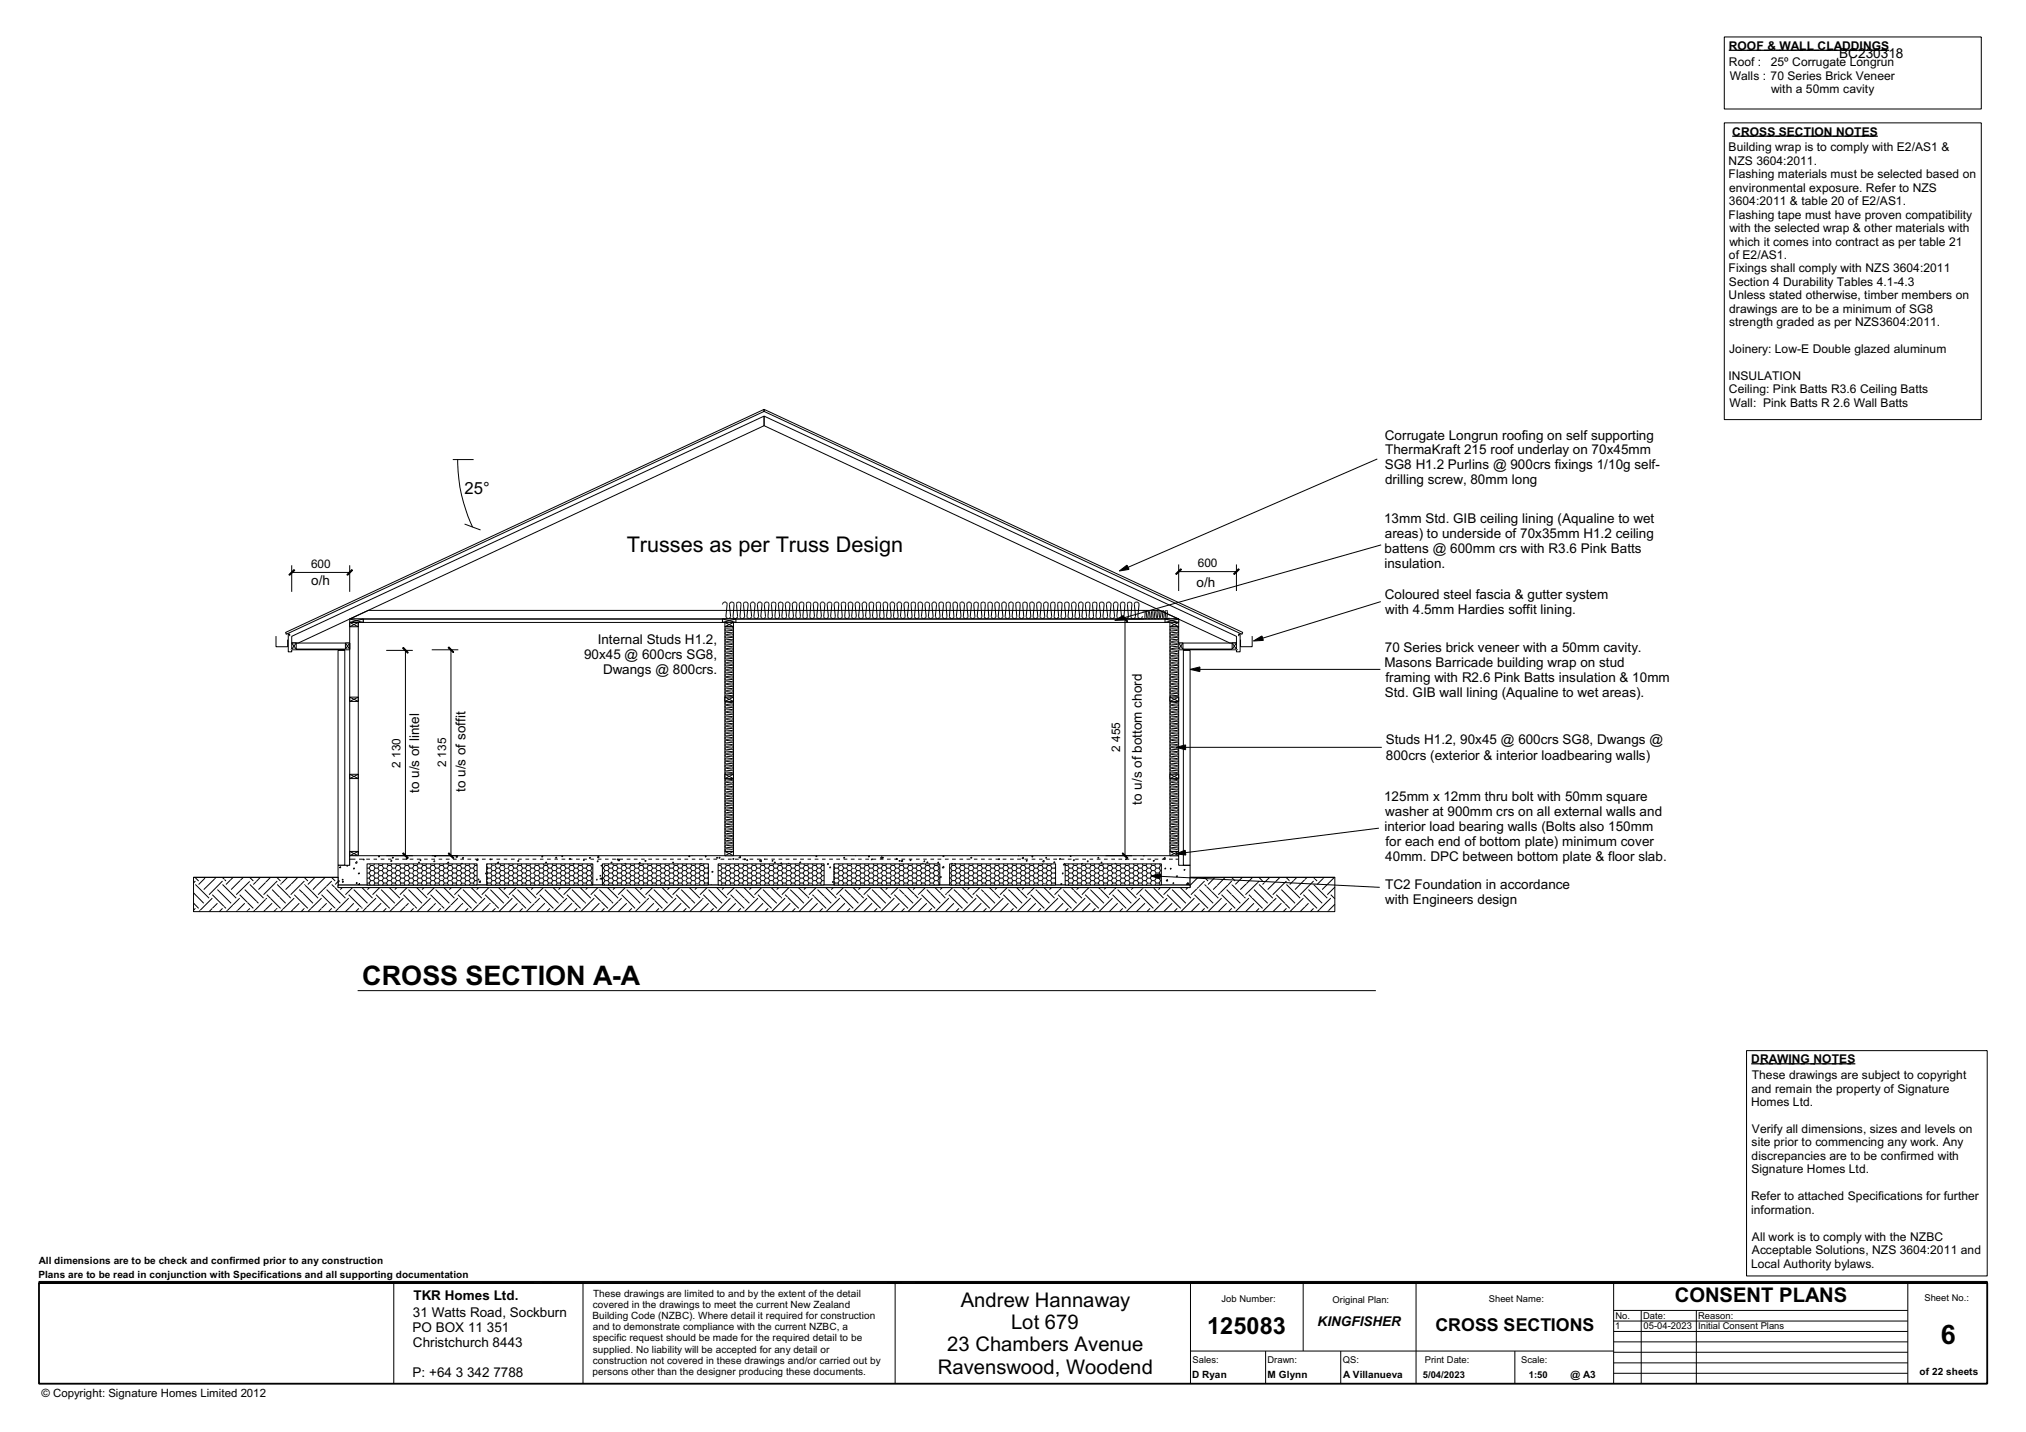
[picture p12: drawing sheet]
<svg xmlns="http://www.w3.org/2000/svg" width="420mm" height="297mm" viewBox="0 0 420 297" stroke-linecap="round" stroke-linejoin="round" font-family="sans-serif">
<defs><g id="words">
<g font-size="5.6">
<text x="75.1" y="204.3">CROSS SECTION A-A</text>
<text x="402.5" y="278.8">6</text>
</g>
<text font-size="4.9" x="250.3" y="276.7">125083</text>
<text font-size="4.5" x="130" y="114.5">Trusses as per Truss Design</text>
<g font-size="4.2">
<text x="199.3" y="271.1">Andrew Hannaway</text>
<text x="209.7" y="275.7">Lot 679</text>
<text x="347.3" y="270.1">CONSENT PLANS</text>
<text x="196.4" y="280.3">23 Chambers Avenue</text>
<text x="194.5" y="285">Ravenswood, Woodend</text>
</g>
<text font-size="3.7" x="297.7" y="276.1">CROSS SECTIONS</text>
<text font-size="3.5" x="96.3" y="102.4">25°</text>
<g font-size="2.8">
<text x="381.4" y="12.1">BC230318</text>
<text x="287.2" y="91.2">Corrugate Longrun roofing on self supporting</text>
<text x="287.3" y="94.3">ThermaKraft 215 roof underlay on 70x45mm</text>
<text x="287.2" y="97.4">SG8 H1.2 Purlins @ 900crs fixings 1/10g self-</text>
<text x="287.2" y="100.5">drilling screw, 80mm long</text>
<text x="287" y="108.6">13mm Std. GIB ceiling lining (Aqualine to wet</text>
<text x="287.2" y="111.7">areas) to underside of 70x35mm H1.2 ceiling</text>
<text x="287.1" y="117.9">insulation.</text>
<text x="287.2" y="114.8">battens @ 600mm crs with R3.6 Pink Batts</text>
<text x="64.5" y="121.4">o/h</text>
<text x="248.2" y="121.7">o/h</text>
<text x="287.2" y="124.3">Coloured steel fascia &amp; gutter system</text>
<text x="287.3" y="127.4">with 4.5mm Hardies soffit lining.</text>
<text x="121.1" y="136.6">90x45 @ 600crs SG8,</text>
<text x="124" y="133.6">Internal Studs H1.2,</text>
<text x="287.2" y="135.3">70 Series brick veneer with a 50mm cavity.</text>
<text x="125.1" y="139.8">Dwangs @ 800crs.</text>
<text x="287.1" y="138.4">Masons Barricade building wrap on stud</text>
<text x="287.3" y="141.5">framing with R2.6 Pink Batts insulation &amp; 10mm</text>
<text x="287.2" y="144.6">Std. GIB wall lining (Aqualine to wet areas).</text>
<text x="287.4" y="154.4">Studs H1.2, 90x45 @ 600crs SG8, Dwangs @</text>
<text x="287.4" y="157.6">800crs (exterior &amp; interior loadbearing walls)</text>
<text x="86.9" y="164.5" transform="rotate(-90 86.9 164.5)">to u/s of lintel</text>
<text x="96.6" y="164.3" transform="rotate(-90 96.6 164.3)">to u/s of soffit</text>
<text x="236.8" y="166.9" transform="rotate(-90 236.8 166.9)">to u/s of bottom chord</text>
<text x="287" y="166.2">125mm x 12mm thru bolt with 50mm square</text>
<text x="287.1" y="172.4">interior load bearing walls (Bolts also 150mm</text>
<text x="287.3" y="169.2">washer at 900mm crs on all external walls and</text>
<text x="287.3" y="178.6">40mm. DPC between bottom plate &amp; floor slab.</text>
<text x="287.3" y="175.5">for each end of bottom plate) minimum cover</text>
<text x="287.3" y="184.4">TC2 Foundation in accordance</text>
<text x="287.3" y="187.5">with Engineers design</text>
<text x="85.7" y="269.6">TKR Homes Ltd.</text>
<text x="85.6" y="273.2">31 Watts Road, Sockburn</text>
<text x="273.3" y="275.1">KINGFISHER</text>
<text x="85.6" y="276.3">PO BOX 11 351</text>
<text x="85.6" y="279.4">Christchurch 8443</text>
<text x="85.6" y="285.6">P: +64 3 342 7788</text>
</g>
<g font-size="2.5">
<text x="358.5" y="10.3">ROOF &amp; WALL CLADDINGS</text>
<text x="358.6" y="13.7">Roof :</text>
<text x="358.7" y="16.5">Walls : 70 Series Brick Veneer</text>
<text x="367.2" y="13.7">25º Corrugate Longrun</text>
<text x="367.3" y="19.3">with a 50mm cavity</text>
<text x="359.2" y="28.1">CROSS SECTION NOTES</text>
<text x="358.5" y="31.4">Building wrap is to comply with E2/AS1 &amp;</text>
<text x="358.5" y="34.2">NZS 3604:2011.</text>
<text x="358.5" y="37">Flashing materials must be selected based on</text>
<text x="358.6" y="39.8">environmental exposure. Refer to NZS</text>
<text x="358.5" y="45.3">Flashing tape must have proven compatibility</text>
<text x="358.6" y="42.5">3604:2011 &amp; table 20 of E2/AS1.</text>
<text x="358.6" y="53.7">of E2/AS1.</text>
<text x="358.6" y="48.1">with the selected wrap &amp; other materials with</text>
<text x="358.6" y="50.9">which it comes into contract as per table 21</text>
<text x="358.5" y="56.5">Fixings shall comply with NZS 3604:2011</text>
<text x="358.6" y="59.3">Section 4 Durability Tables 4.1-4.3</text>
<text x="358.5" y="62.1">Unless stated otherwise, timber members on</text>
<text x="358.6" y="64.9">drawings are to be a minimum of SG8</text>
<text x="358.6" y="67.7">strength graded as per NZS3604:2011.</text>
<text x="358.6" y="73.2">Joinery: Low-E Double glazed aluminum</text>
<text x="358.4" y="78.8">INSULATION</text>
<text x="358.6" y="81.6">Ceiling: Pink Batts R3.6 Ceiling Batts</text>
<text x="358.6" y="84.4">Wall: Pink Batts R 2.6 Wall Batts</text>
<text x="64.5" y="117.7">600</text>
<text x="248.4" y="117.6">600</text>
<text x="232.3" y="156" transform="rotate(-90 232.3 156)">2 455</text>
<text x="83.1" y="159.2" transform="rotate(-90 83.1 159.2)">2 130</text>
<text x="92.5" y="159.2" transform="rotate(-90 92.5 159.2)">2 135</text>
<text x="363.2" y="220.5">DRAWING NOTES</text>
<text x="363.2" y="226.7">and remain the property of Signature</text>
<text x="363.3" y="223.9">These drawings are subject to copyright</text>
<text x="363.1" y="229.4">Homes Ltd.</text>
<text x="363.3" y="237.8">site prior to commencing any work. Any</text>
<text x="363.3" y="235">Verify all dimensions, sizes and levels on</text>
<text x="363.2" y="243.4">Signature Homes Ltd.</text>
<text x="363.3" y="240.6">discrepancies are to be confirmed with</text>
<text x="363.1" y="249">Refer to attached Specifications for further</text>
<text x="363.2" y="251.8">information.</text>
<text x="363.3" y="257.3">All work is to comply with the NZBC</text>
<text x="363.1" y="262.9">Local Authority bylaws.</text>
<text x="363.3" y="260.1">Acceptable Solutions, NZS 3604:2011 and</text>
</g>
<text font-size="2.4" x="8.6" y="289.7">© Copyright: Signature Homes Limited 2012</text>
<g font-size="2.1">
<text x="8.1" y="262.3">All dimensions are to be check and confirmed prior to any construction</text>
<text x="8" y="265.1">Plans are to be read in conjunction with Specifications and all supporting documentation</text>
<text x="123" y="268.9">These drawings are limited to and by the extent of the detail</text>
<text x="122.9" y="273.6">Building Code (NZBC). Where detail it required for construction</text>
<text x="122.9" y="271.3">covered in the drawings to meet the current New Zealand</text>
<text x="122.9" y="275.9">and to demonstrate compliance with the current NZBC, a</text>
<text x="122.9" y="278.3">specific request should be made for the required detail to be</text>
<text x="122.9" y="280.6">supplied. No liability will be accepted for any detail or</text>
<text x="122.9" y="285.2">persons other than the designer producing these documents.</text>
<text x="122.9" y="282.9">construction not covered in these drawings and/or carried out by</text>
<text x="247.2" y="285.9">D Ryan</text>
<text x="262.9" y="285.9">M Glynn</text>
<text x="278.6" y="285.9">A Villanueva</text>
<text x="325.7" y="285.9">@ A3</text>
<text x="398.1" y="285.2">of 22 sheets</text>
</g>
<g font-size="1.9">
<text x="399.1" y="269.9">Sheet No.:</text>
<text x="253.3" y="270.1">Job Number:</text>
<text x="276.4" y="270.3">Original Plan:</text>
<text x="308.7" y="270.1">Sheet Name:</text>
<text x="335" y="275.8">1</text>
<text x="335" y="273.6">No.</text>
<text x="340.7" y="273.6">Date:</text>
<text x="340.8" y="275.8">05-04-2023 Initial Consent Plans</text>
<text x="352.2" y="273.6">Reason:</text>
<text x="247.3" y="282.7">Sales:</text>
<text x="262.8" y="282.7">Drawn:</text>
<text x="278.5" y="282.7">QS:</text>
<text x="295.1" y="285.8">5/04/2023</text>
<text x="295.5" y="282.7">Print Date:</text>
<text x="315.5" y="282.8">Scale:</text>
<text x="317" y="285.8">1:50</text>
</g>
</g></defs>
<path d="M8.1 266.1h404v20.9h-404z" fill="none" stroke="#000" stroke-width=".38"/>
<g fill="none" stroke="#000" stroke-width=".21">
<path d="M357.6 7.7h53.3v14.9h-53.3zM357.6 25.5h53.3v61.5h-53.3zM150.3 124.9h.1M150.3 124.9l-.3 .1-.2 .4M150.4 124.9l.4 .3-.3 2.7 .3 .3 .2 .1M150.4 134.8l1.5 .1M150.4 135.6h1.5M150.4 130.5l.1 .4 1.4-.1M150.4 133.7h1.4l.3 .1-.1 .3M150.4 134.9v.2l.1 .2 1.4-.2 .2 .2-.1 .3M150.4 135.6v.2l.1 .2 1.4-.1M150.4 140v.2l.2 .1 1.3-.1 .2 .1-.1 .3"/>
<path d="M150.4 130.5h.1M150.4 133.7h.1M150.4 134.8v.1M150.4 135.6h.1M150.4 139.9v.1M150.5 137.4h.1M150.8 128.3h.1M151 128.3h.1M151.5 128v.1M151.8 130l.1 .1M151.9 132.7h.1M151.9 133.4h.1"/>
<path d="M151.9 134.1h.1M151.9 138.5h.1M151.9 139.2h.1M151.9 132.7l-1.4-.1-.1 .3 .1 .2 1.5-.1M151.9 133.4l-1.4-.1-.1 .4M151.9 134.1l-1.4-.1-.1 .4 .2 .1 1.3-.1 .2 .1-.1 .3M151.9 138.5l-1.4-.1-.1 .3 .1 .2 1.3-.2 .3 .2-.1 .3M151.9 138.8h.1M151.9 139.2l-1.4-.1-.1 .3 .1 .2 1.5-.1v.4M151.9 139.9v.1M151.9 130.1h.1M151.9 130.8h.1"/>
<path d="M151.9 131.5h.1M151.9 133.7h.1M151.9 135.9h.1M151.9 136.6h.1M151.9 137.3h.1M152 130.1l.1 .3-.3 .1h-1.4M152 130.8v.3M152 131.5l.1 .4-.2 .1-1.4-.1-.1 .3 .1 .1h1.5M152 134.8l-.1 .1M152 135.6h-.1M152 135.9l.1 .3-.2 .1-1.4-.1-.1 .2 .1 .3 1.4-.1M152 136.6v.4l-1.5-.1-.1 .2v.2l.2 .1 1.3-.1"/>
<path d="M152 137.3l.1 .4-.3 .1-1.2-.1-.2 .1 .1 .3 1.4-.1 .2 .1-.1 .4M152 139.9h-1.6M152 138v.1M152 130.5h-.1M152 131.2l-1.5-.1-.1 .2 .1 .3 1.4-.1M152 132.3v.4M152 133.1v.3M152 131.1v.1M152 132.3h.1M152 133v.1M152 137.4h.1M152.2 128.2h.1"/>
<path d="M152.2 125.2l-.2 2.8 .4 .3M152.2 125.1l-.6-.2-.3 .3 .2 2.8-.5 .3M152.2 125.1v.1M152.4 128.3h.1M153.5 128v.1M154.5 124.9h.1M154.5 124.9l-.3 .3 .2 2.9-.6 .2-.3-.3 .2-2.8-.2-.2-.4-.1-.4 .3 .3 2.8-.6 .3M155.9 124.9l-.3 .4 .3 2.6-.4 .4h-.3l-.3-.3 .3-2.7-.3-.3-.4-.1M157.7 124.9h.1M157.7 124.9h-.4l-.2 .4 .2 2.7-.3 .3h-.4l-.3-.4 .3-2.6-.3-.4h-.4M158.7 128v.1M159.1 124.9h.1"/>
<path d="M159.1 124.9l-.4 .1-.2 .3 .3 2.7-.4 .3-.4-.1-.2-.3 .2-2.7-.3-.3M159.1 124.9l.4 .3-.2 2.8 .5 .3M159.8 128.3h.1M160.5 124.9h.1M160.5 124.9l-.3 .1-.2 .2 .2 2.8-.4 .3M160.5 124.9l.4 .3-.2 2.8 .2 .2 .3 .1M161.2 128.3h.1M161.3 128.3h.1M162.2 128v.1M163.7 128.1v.1M163.7 128.1l-.1-.3 .2-2.7-.4-.2-.5 .2 .2 2.8-.2 .4h-.4l-.4-.3 .3-2.7-.2-.3-.4-.1-.4 .3 .3 2.6-.2 .4-.3 .1M163.7 128.2l.5 .1 .2-.1"/>
<path d="M164.4 128.1v.1M165.3 128.3h.1M167.6 124.9h.1M167.6 124.9l-.4 .3 .2 2.8-.3 .3-.4-.1-.2-.2 .1-3-.5-.1-.3 .3 .2 2.8-.3 .3-.5-.1-.2-.3 .2-2.8-.4-.2-.5 .2 .3 2.7-.2 .3M167.6 124.9h.3M167.9 124.9h.1M168.6 128.3h.1M169 124.9l-.3 .3 .2 2.6-.4 .5-.4-.1-.2-.2 .3-2.8-.3-.3M169 124.9l.4 .1 .2 .3-.2 2.7 .2 .3h.3M169 124.9h.1M169.4 128v.1M169.9 128.3h.1"/>
<path d="M170.3 128.1h.1M170.4 124.9h.1M170.4 124.9l-.3 .4 .3 2.6-.4 .4M173.6 124.9h.1M173.6 124.9l-.4 .1-.2 .3 .2 2.7-.3 .3h-.4l-.2-.4 .2-2.5-.1-.4-.4-.1-.5 .4 .3 2.7-.3 .3h-.3l-.4-.4 .3-2.6-.3-.4h-.4M177.5 128.1h.1M177.8 124.9h.1M177.8 124.9l-.5 .4 .3 2.6-.4 .4h-.3l-.3-.3 .3-2.7-.4-.4h-.3l-.3 .3 .2 2.9-.6 .2-.3-.3 .2-2.8-.2-.2-.4-.1-.3 .3 .2 2.8-.4 .3-.4-.1-.2-.4 .3-2.6-.3-.3M177.8 124.9h.3l.2 .4-.2 2.7 .3 .3h.4l.2-.3-.2-2.9 .5-.2 .4 .2-.2 2.8 .2 .3 .4 .1 .4-.3-.3-2.7 .4-.4 .5 .1 .1 .4-.3 2.4 .3 .5M180.4 128v.1M181.2 128.3h.1M182.2 124.9h.1"/>
<path d="M182.6 125.1l-.4-.2-.5 .2 .2 2.9-.3 .3h-.3M182.6 125.1v.1M183.8 124.9h.1M183.8 124.9h-.4l-.3 .3 .2 2.8-.3 .3h-.4l-.2-.3 .2-2.8M183.8 124.9l.3 .4-.2 2.8 .5 .2 .4-.3-.2-2.7 .2-.4h.4l.3 .4-.2 2.7 .2 .3h.3M183.9 128v.1M184.5 128.3h.1M185.8 128.3h.1M186.5 124.9h.1M186.5 124.9h-.2l-.3 .4 .3 2.6-.4 .4M186.6 124.9l.4 .4-.2 2.8M186.8 128l.4 .3"/>
<path d="M187.2 128.3h.1M187.7 128v.1M187.9 124.9h.1M187.9 124.9l-.2 .1-.2 .3 .2 2.7-.4 .3M189.3 124.9h.1M189.3 124.9l-.4 .3 .2 2.8-.3 .3-.4-.1-.2-.4 .2-2.6-.4-.3M189.4 124.9l.3 .1 .2 .2-.2 2.8 .3 .3 .5-.1M190.5 128.1v.1M190.7 124.9h.1M190.7 124.9l-.3 .3 .1 2.9M190.7 124.9l.4 .1 .2 .3-.2 2.7 .2 .2 .3 .1M191.6 128.3h.1"/>
<path d="M195.3 124.9h.1M195.3 124.9l-.4 .1-.2 .3 .2 2.7-.3 .3h-.4l-.2-.4 .2-2.8-.4-.2-.5 .2 .2 2.8-.2 .4h-.4l-.4-.3 .3-2.7-.3-.4-.5 .1-.2 .4 .3 2.5-.5 .4M195.3 124.9l.4 .3-.3 2.6 .1 .3M195.5 128.1l.1 .1M195.7 128.3h.1M196.7 124.9h.1M196.7 124.9l-.4 .1-.1 .2 .2 2.8-.4 .3-.4-.1M198.1 124.9h.1M198.1 124.9l-.3 .1-.2 .2 .2 2.8-.3 .3-.4-.1-.2-.2 .2-2.8-.4-.3M198.1 124.9l.4 .1 .1 .3-.3 2.7 .4 .3 .4-.1 .2-.3-.2-2.8 .5-.2 .4 .2-.2 2.7 .1 .3M198.4 128v.1M199.9 128.1v.1"/>
<path d="M202.2 124.9h.1M202.2 124.9l-.3 .4 .3 2.5-.1 .4-.5 .1-.4-.4 .3-2.6-.5-.4h-.3l-.2 .4 .2 2.6-.3 .4-.5-.1M202.3 124.9l.4 .1 .2 .2-.2 2.7 .3 .4 .5-.1 .1-.2-.1-2.9 .3-.2 .5 .1-.2 3 .4 .3M203.6 128v.1M204.5 128.3h.1M204.8 128.3h.1M204.8 128.3h-.2M206.4 128.2l-.5 .1-.3-.3 .2-2.7-.1-.2-.3-.2a.51 .51 0 0 0-.5 .5l.2 2.6-.3 .3M206.4 128.1v.1M206.6 124.9h.1M206.6 124.9l-.3 .3 .2 2.6-.1 .3M208.2 124.9h.1"/>
<path d="M208.2 124.9h-.2l-.3 .4 .3 2.6-.4 .4h-.3l-.3-.3 .3-2.7-.2-.3-.5-.1M210.2 128.3h.1M211.2 124.9h.1M211.2 124.9l-.4 .1-.1 .2 .2 2.8-.4 .3-.4-.1-.2-.3 .2-2.7-.3-.3-.4 .1-.2 .3 .2 2.7-.3 .3h-.4l-.2-.2 .2-2.8-.4-.4M211.2 124.9l.4 .3-.2 2.8 .3 .3h.4l.2-.3-.2-2.8M212.1 125.1l.5-.2 .4 .3-.2 2.8 .5 .3M212.1 125.1v.1M213.3 128.3h.1M213.4 128.3h.1M214.7 128.3h.1M214.7 128.3l-.5-.3 .3-2.7-.2-.3-.3-.1h-.2l-.3 .3 .3 2.7-.2 .3-.3 .1M216.1 128.3h.1"/>
<path d="M216.1 128.3l-.4-.4 .2-2.6-.4-.4h-.3l-.2 .4 .2 2.6-.2 .4h-.3M217.4 128.3h.1M217.4 128.3l-.3-.4 .3-2.7-.3-.3h-.3l-.4 .4 .3 2.7-.3 .3h-.3M218.1 124.9h.1M218.1 124.9l-.3 .5 .3 2.6-.3 .3h-.3M220 124.9h.1M220 124.9h-.4l-.3 .3 .2 2.8-.3 .3-.4-.1-.2-.2 .2-2.8-.2-.3h-.4M220 124.9l.3 .3-.3 2.8 .4 .3h.3M220.1 128v.1M220.7 128.3h.1M222.3 125.2h.1M222.3 128.2l-.5 .1-.3-.3 .2-2.7-.2-.3-.4-.1-.3 .3 .2 2.7-.3 .4"/>
<path d="M222.3 128.1v.1M222.5 124.9h.1M222.5 124.9l-.3 .4 .3 2.5-.2 .3M222.5 124.9l.5 .1 .2 .3-.3 2.6 .3 .4h.2M223.4 128.3h.1M224.2 124.9h.1M224.2 124.9h-.3l-.3 .4 .3 2.7-.4 .3M224.2 124.9l.4 .3-.2 2.7 .2 .3 .2 .1M224.8 128.3h.1M226.2 128.3h.1M226.2 128.3l-.4-.3 .3-2.7a.49 .49 0 0 0-.6-.4 .49 .49 0 0 0-.4 .5l.2 2.6-.4 .3M226.9 124.9l-.3 .3 .2 2.8-.5 .3"/>
<path d="M226.9 124.9l.4 .1 .2 .2-.2 2.8 .3 .3 .5-.1 .2-.3-.3-2.7 .3-.3M226.9 124.9h.1M228.3 124.9h.1M231.5 124.9h.1M231.5 124.9h-.4l-.2 .4 .2 2.7-.3 .3h-.4l-.2-.4 .2-2.8-.4-.2-.5 .2 .2 2.8-.3 .4h-.3l-.4-.3 .3-2.7-.2-.3-.5-.1M232.5 128v.1M232.9 124.9h.1M232.9 124.9l-.4 .1-.2 .3 .3 2.7-.4 .3h-.3l-.3-.4 .3-2.6-.3-.4M233 124.9l.3 .3-.2 2.8 .2 .3M233.3 128.3h.1M233.4 128.3h.2M233.6 128.3h.1"/>
<path d="M234.6 128v.1M235 128.3h.1M235 128.3l-.3-.1-.2-.2 .2-2.8-.3-.3-.4 .1-.2 .2 .2 2.8-.4 .3M235.9 124.9h.1M235.9 124.9h-.4l-.3 .3 .3 2.6-.2 .4-.3 .1M235.9 124.9l.3 .4-.2 2.7 .2 .3h.4l.3-.5M237.1 126.7v.1M237.8 126.7h.1M237.8 126.7v1.5l-.1 .2-.3-.2 .1-1.5h-.3l-.1 .2M237.8 126.7l.4 .1-.2 1.3M238 128.1v.1M238.5 128.2h.1"/>
<path d="M238.5 128.1l-.1 .3-.4-.2M238.5 128.1l-.1-1.4h.4l-.1 1.5 .3 .2 .1-.2v-1.5h.3l.1 .1-.1 1.3M239.4 128.2l.3 .2 .1-.2M239.4 128.1v.1M239.4 128.3h.1M239.8 128.1v.1M239.8 128.1l-.1-1.4h.4l-.1 1.5 .3 .2 .2-.2-.1-1.5h.3l.1 .2v1.4M240.8 128.3h.1M240.8 126.7v.1M240.8 128.3h.2M241 128.3h.1M241.1 126.7h.2l.2 .1-.2 1.4 .4 .1"/>
<path d="M241.1 126.8h-.1M241.1 126.7v1.4M241.1 128.1v.1M241.1 128.2v.1M241.7 128.3h.1M241.7 126.7v.1M242.4 128.1l-.1 .3-.3-.1 .1-1.6h-.3l-.1 1.6M242.7 134.2v.2M242.7 134.4l.2 .1 1.4-.1v.4M242.7 139.5h1.6l.1 .2-.1 .2M242.7 134.2h.1M242.7 134.4h.1"/>
<path d="M242.7 139.4v.1M242.8 132.3h.1M242.8 137.4h.1M244.1 130a.23 .23 0 0 1 .3 .3 .23 .23 0 0 1-.3 .2l-1.3-.1-.1 .3 .1 .2 1.4-.1M244.2 132h.1M244.2 132.7h.1M244.2 133.4h.1M244.2 138.5h.1M244.2 139.2h.1M244.2 132l-1.4-.1-.1 .1v.2l.2 .1 1.3-.1M244.2 132.7l-1.4-.1-.1 .3 .1 .2 1.3-.2 .3 .3-.1 .2M244.2 133.4l-1.4-.1-.1 .2 .1 .3 1.3-.1 .3 .2-.2 .3-1.3-.2-.2 .2"/>
<path d="M244.2 133.7h.1M244.2 134.9l-1.5-.1a.26 .26 0 0 0 0 .3 .26 .26 0 0 0 .2 .2l1.3-.2 .1 .1v.3M244.2 138.5l-1.4-.1-.1 .3 .1 .2 1.3-.2 .3 .3-.1 .2M244.2 139.2l-1.4-.1-.1 .3M244.2 130.8h.1M244.2 131.5h.1M244.2 132.2h.1M244.2 136.6h.1M244.2 137.3h.1M244.2 138h.1M244.2 139.9v.1M244.3 130.8l.1 .2-.3 .3-1.3-.2-.1 .2 .1 .3 1.4-.1 .2 .2-.1 .3"/>
<path d="M244.3 132.2l.1 .3-.1 .2M244.3 136.6l.1 .2-.1 .2-1.5-.1-.1 .2v.2l.2 .1 1.3-.1M244.3 137.3l.1 .2-.2 .3-1.4-.1-.1 .1 .1 .3 1.4-.1M244.3 138l.1 .3-.1 .2M244.3 139.9h-1.6v.3l.2 .1 1.4-.1v.4l-1.5-.1-.1 .4 .2 .2 1.3-.2 .1 .1v.3M244.3 133h.1M244.3 138.8h.1M244.3 134.8l-.1 .1M244.3 135.5h-1.4l-.2 .1 .1 .4 1.3-.2a.23 .23 0 0 1 .3 .3 .23 .23 0 0 1-.3 .2l-1.3-.1-.1 .3 .1 .2 1.4-.1M244.3 130.4v.1M244.3 131.1v.1M244.3 135.5h.1"/>
<path d="M244.3 136.2v.1M244.3 135.3v.1M244.4 134.6h.1M150.4 145l.1 .4 1.5-.1v.4M150.4 154h1.6M150.4 154.7h1.6M150.4 159.8h1.6M150.4 145h.1M150.4 154h.1M150.4 154.7h.1M150.4 159v.1M150.4 159.8h.1"/>
<path d="M150.5 140.6h.1M150.5 141.3v.1M150.5 153.3h.1M150.5 158.4h.1M150.5 142.5h.1M150.5 156.5h.1M150.5 147.5v.1M150.5 152.1v.1M150.5 152.6l.1 .1M150.5 157.2v.1M150.6 147.1h-.1M151.9 149.6h.1"/>
<path d="M151.9 154h.1M151.9 154.7h.1M151.9 140.6h.1M151.9 144.3h.1M151.9 145.7h.1M151.9 146.4h.1M151.9 150.8h.1M151.9 151.5h.1M151.9 152.2h.1M151.9 156.6h.1M151.9 157.3h.1M151.9 158h.1"/>
<path d="M151.9 140.6l-1.4-.1-.1 .2 .1 .4 1.3-.2 .3 .2-.2 .3-1.4-.1-.1 .1 .1 .3h1.4M151.9 143.8l.2 .1-.1 .4M151.9 144.3l-1.4-.1-.1 .3 .1 .2 1.3-.2 .3 .2-.1 .3M151.9 145.7l-1.4-.1-.1 .4 .2 .1 1.3-.1 .2 .1-.1 .3M151.9 146.4l-1.4-.1-.1 .2 .1 .4 1.3-.2 .3 .2-.2 .3-1.4-.1v.4h1.4M151.9 150.8l-1.4-.1-.1 .3 .1 .2 1.5-.1v.4M151.9 151.5l-1.4-.1-.1 .4 .1 .1 1.4-.1 .1 .3M151.9 152.2l-1.3-.1-.2 .2v.2l.2 .2 1.2-.2 .3 .2-.2 .3-1.4-.1-.1 .1 .1 .4 1.4-.1M151.9 156.6l-1.3-.1-.2 .1v.2l.1 .2 1.3-.2 .3 .2-.1 .3M151.9 157.3l-1.3-.1-.2 .2v.2l.1 .1 1.4-.1 .2 .1-.1 .3M151.9 158h-1.4l-.1 .3 .2 .2 1.3-.2 .2 .4-.2 .1-1.4-.1-.1 .1v.2M151.9 159l.1 .1"/>
<path d="M151.9 159.8h.1M151.9 141.7h.1M151.9 142.4h.1M151.9 143.1h.1M151.9 145h.1M151.9 147.5h.1M151.9 148.2h.1M151.9 148.9h.1M151.9 153.3h.1M151.9 155.4h.1M151.9 159l-1.5 .1M152 141.7l.1 .3-.2 .1-1.3-.1-.2 .2v.2l.2 .1 1.3-.1"/>
<path d="M152 142.4v.1M152 143.1l.1 .3-.3 .2-1.2-.1-.2 .1 .1 .3 1.4-.1M152 148.2v.4l-1.5-.1-.1 .2 .1 .3 1.4-.1M152 148.9l.1 .3-.3 .2-1.2-.1-.2 .1 .1 .3 1.5-.1M152 149.6l.1 .4-.2 .1-1.3-.1-.2 .1 .1 .4 1.5-.1v.4M152 153.3l.1 .3-.2 .1-1.3-.1-.2 .2v.2M152 154v.4l-1.5-.1-.1 .4M152 154.7l.1 .3-.3 .2-1.2-.1-.2 .1 .1 .3 1.4-.1M152 155.4l.1 .4-.2 .1-1.4-.1-.1 .3 .1 .2 1.4-.2 .2 .2-.1 .2M152 159.1l.1 .3-.2 .1-1.3-.1-.2 .2v.2M152 159.8l.1 .3-.2 .1-1.4-.1-.1 .2 .1 .3 1.4-.1M152 143.8v.1"/>
<path d="M152 155.8v.1M152 145h-1.6M152 147.5h.1M152 142.5v.3l-1.5-.1-.1 .2 .1 .3 1.4-.1M152 147.6l-.1 .3-1.3-.1-.2 .2 .1 .3 1.4-.1M152 156.5v.1M152 142.5h.1M152 147.5v.1M152 152.1v.1M152 156.5h.1M152 157.2v.1M152 152.2h.1"/>
<path d="M242.7 144.3h1.6M242.7 150.1h1.6M242.7 145h1.6M242.7 144.3v.2M242.7 144.6l1.5-.1 .2 .3-.1 .2M242.7 145l.1 .4 1.5-.1 .1 .2-.1 .2M242.7 149.4v.2M242.7 149.6h1.6M242.7 150.1l.1 .3 1.4-.1 .2 .3-.1 .2M242.7 154.5v.2M242.7 154.7h1.6M242.7 155.2l.1 .3 1.4-.1"/>
<path d="M242.7 159.6l.1 .3 1.4-.1M242.7 148.9h1.6M242.7 144.3h.1M242.7 144.5v.1M242.7 145h.1M242.7 148.9h.1M242.7 149.3v.1M242.7 149.6h.1M242.7 150.1h.1M242.7 154.4v.1M242.7 154.7h.1M242.7 155.1v.1"/>
<path d="M242.7 159.5v.1M242.7 143.1v.1M242.7 143.8v.1M242.7 145.7h.1M242.7 148.2h.1M242.7 150.7v.1M242.8 142.4v.1M242.8 146.8l1.4-.1a.24 .24 0 0 1 .2 .3 .24 .24 0 0 1-.3 .2l-1.3-.1M242.8 147.5l.1 .1M242.8 151.4v.1M242.8 152.6l.1 .1M242.8 157.2v.1"/>
<path d="M242.8 141.7v.1M242.8 152.1v.1M242.8 156.5h.1M242.9 146.3l-.1 .1M242.9 147.1l-.2 .1v.3l1.5-.1 .1 .3M244.2 148.9h.1M244.2 154.7h.1M244.2 149.6h.1M244.2 145.7h.1M244.2 150.8h.1M244.2 151.5h.1M244.2 155.9h.1"/>
<path d="M244.2 156.6h.1M244.2 157.3h.1M244.2 145h.1M244.2 145.7l-1.4-.1-.1 .4 .2 .1 1.2-.1 .2 .1M244.2 150.1h.1M244.2 150.8l-1.4-.1-.1 .3 .1 .2 1.5-.1 .1 .2-.1 .2M244.2 151.5l-1.3-.1-.2 .2 .1 .3 1.3-.1a.23 .23 0 0 1 .3 .2 .23 .23 0 0 1-.3 .3l-1.4-.1v.4l.2 .1 1.4-.1-.1 .4-1.5-.1v.4l1.5-.1 .1 .4h-1.4l-.2 .3 .1 .2 1.5-.1M244.2 155.9l-1.4-.1-.1 .2 .1 .2h1.4M244.2 157.3l-1.3-.1-.2 .2 .1 .3 1.3-.1a.23 .23 0 0 1 .3 .2 .23 .23 0 0 1-.3 .3l-1.3-.2-.1 .4 .2 .2 1.4-.1M244.2 159.8h.1M244.2 142.4h.1M244.2 143.1h.1"/>
<path d="M244.2 143.8h.1M244.2 148.2h.1M244.2 155.4h.1M244.2 156.2h.1M244.2 154h.1M244.2 144.3h.1M244.2 159l.1 .1M244.3 142.4l.1 .2-.1 .2-1.5-.1-.1 .2 .1 .3 1.4-.1M244.3 143.1l.1 .2-.2 .3-1.4-.1-.1 .1 .1 .3 1.4-.1M244.3 143.8l.1 .3-.1 .2M244.3 148.2l.1 .2-.1 .2-1.5-.1-.1 .4M244.3 148.9l.1 .2-.3 .3-1.4-.1"/>
<path d="M244.3 149.6l.1 .3-.1 .2M244.3 154l.1 .2-.1 .2h-1.6M244.3 154.7l.1 .2-.3 .3-1.4-.1M244.3 155.4l.1 .3-.1 .2M244.3 156.2l.1 .2-.2 .2-1.3-.1-.2 .2 .1 .3 1.5-.1 .1 .2-.1 .2M244.3 159.1v.4l-1.4-.1-.2 .1M244.3 159.8l.1 .2-.1 .2-1.5-.1-.1 .2 .1 .3 1.4-.1M244.3 141.3h-1.4l-.2 .1v.3l.2 .1 1.2-.2a.23 .23 0 0 1 .3 .3 .23 .23 0 0 1-.3 .2l-1.2-.1-.2 .3 .2 .2 1.3-.1M244.3 158.4v.3l-.1 .1-1.4-.1-.1 .1 .1 .4 1.4-.2M244.3 141.3h.1M244.3 157.6v.1M244.3 158.4h.1"/>
<path d="M244.3 140.4v.1M244.3 141.1v.1M244.3 146.2l-.1 .3-1.5-.1v.3l.2 .2M244.3 147.8l-.1 .1-1.3-.1-.2 .2 .1 .3 1.4-.1M244.3 152.7v.1M244.3 153.5h.1M244.3 158.5v.1M244.3 159.3h.1M244.3 146.1v.1M244.3 147.7v.1M150.4 166h1.5M150.4 170.3h1.6"/>
<path d="M150.4 165.3h1.5M150.4 171.1h1.5M150.4 176.1h1.6M150.4 165.3v.3l.1 .1 1.4-.1M150.4 166l.1 .4 1.4-.1M150.4 169.2h1.4l.3 .1-.1 .3M150.4 170.4v.2l.1 .2 1.4-.2 .2 .2-.1 .3M150.4 171.1v.3l.1 .1 1.4-.1M150.4 175.5v.2l.2 .2 1.3-.2 .2 .2-.1 .2M150.4 176.2v.3l.2 .1M150.4 164.1v.1M150.4 164.8v.1"/>
<path d="M150.4 165.3h.1M150.4 166h.1M150.4 169.2h.1M150.4 170.3v.1M150.4 171.1h.1M150.4 175.4v.1M150.4 176.1v.1M150.5 163.4v.1M150.5 171.7v.1M150.5 162.3h.1M150.5 172.9h.1M151.9 162.4h.1"/>
<path d="M151.9 163.1h.1M151.9 163.8h.1M151.9 168.2h.1M151.9 168.9h.1M151.9 169.6h.1M151.9 174h.1M151.9 174.7h.1M151.9 162.4l-1.3-.1-.2 .1v.2l.1 .2 1.3-.2 .3 .2-.1 .3M151.9 163.1l-1.4-.1-.1 .4 .2 .1 1.4-.1M151.9 163.8l-1.4-.1-.1 .2v.2M151.9 164.8l.1 .1M151.9 168.2l-1.4-.1-.1 .3 .1 .2 1.5-.1"/>
<path d="M151.9 168.9l-1.4-.1-.1 .4M151.9 169.2h.1M151.9 169.6l-1.4-.1-.1 .4 .2 .2 1.3-.2 .2 .2-.1 .2M151.9 174l-1.4-.1-.1 .3 .1 .2 1.3-.2 .3 .2-.1 .3M151.9 174.3h.1M151.9 174.7l-1.4-.1-.1 .4 .1 .1 1.5-.1v.4M151.9 175.4v.1M151.9 170.3v.1M151.9 176.1v.1M151.9 160.5h.1M151.9 161.2h.1M151.9 164.1l.1 .1"/>
<path d="M151.9 165.6h.1M151.9 166.3h.1M151.9 167h.1M151.9 171.4h.1M151.9 172.1h.1M151.9 172.8h.1M151.9 173.6h.1M151.9 164.1l-1.5 .1M151.9 164.8l-1.5 .1M152 160.5l.1 .3-.3 .2-1.2-.1-.2 .1 .1 .3 1.4-.1M152 160.9l-.1 .1M152 161.2v.4"/>
<path d="M152 164.2l.1 .3-.2 .1-1.4-.1-.1 .1v.2M152 164.9v.4M152 165.3h-.1M152 165.6v.4M152 166.3v.4M152 167v.4M152 171.1h-.1M152 171.4l.1 .3-.2 .1-1.3-.1-.2 .2 .1 .3 1.4-.1M152 172.1v.4h-1.5l-.1 .1v.2l.2 .1 1.3-.1M152 172.8v.1M152 175.4h-1.6M152 173.6h.1"/>
<path d="M152 166h-.1M152 161.6h-1.5l-.1 .1 .1 .4 1.4-.2 .2 .2-.1 .2M152 166.7h-1.5l-.1 .1 .1 .3 1.4-.1M152 167.4h-1.5l-.1 .1 .1 .4 1.5-.1M152 167.9v.3M152 168.6v.3M152 172.9l.1 .2-.3 .2-1.2-.1-.2 .1 .1 .3h1.4M152 173.6v.4M152 162.3v.1M152 161.6h.1M152 162.3h.1M152 163.4v.1"/>
<path d="M152 163.5v.3M152 166.7h.1M152 167.4h.1M152 167.8v.1M152 168.5v.1M152 172.9h.1M242.7 175.4h1.6M242.7 164.6v.2M242.7 164.8l.2 .2 1.4-.1v.4l-1.4-.1-.2 .2v.1M242.7 165.6l.1 .1 1.4-.1 .2 .2-.3 .2-1.3-.1-.1 .3 .1 .2 1.4-.1M242.7 169.9l.2 .1 1.4-.1v.4M242.7 170.6l.2 .2 1.4-.1v.4l-1.4-.1-.2 .2 .1 .3 1.4-.1 .2 .2-.1 .1"/>
<path d="M242.7 175h1.6l.1 .2-.1 .2M242.7 175.5v.2M242.7 175.7l.2 .1h1.4a.22 .22 0 0 1 .1 .2 .22 .22 0 0 1-.3 .2l-1.3-.1-.1 .3 .2 .2M242.7 164.6h.1M242.7 164.8h.1M242.7 165.5v.1M242.7 169.2h.1M242.7 169.9h.1M242.7 170.6h.1M242.7 175h.1M242.7 175.4v.1M242.7 175.7h.1"/>
<path d="M242.7 173.6h.1M242.8 167.8h.1M242.8 176.5h.1M242.8 166.7h.1M242.8 172.9h.1M242.8 161.6h.1M244.2 161.7h.1M244.2 162.4h.1M244.2 163.1h.1M244.2 168.2h.1M244.2 168.9h.1M244.2 169.6h.1"/>
<path d="M244.2 174h.1M244.2 174.7h.1M244.2 161.7l-1.3-.1-.2 .2 .1 .2h1.4M244.2 162.4l-1.4-.1-.1 .3 .1 .2 1.3-.2 .3 .3-.1 .2M244.2 163.1l-1.4-.1-.1 .2 .1 .3 1.3-.1a.23 .23 0 0 1 .3 .2 .23 .23 0 0 1-.3 .3l-1.3-.2-.1 .4 .2 .2 1.2-.2 .2 .1v.3h-1.5l-.1 .1M244.2 164.1l.1 .1M244.2 168.2l-1.4-.1-.1 .3 .1 .2 1.3-.2 .3 .3-.1 .2M244.2 168.9l-1.4-.1-.1 .3 .1 .2 1.5-.1 .1 .3-.1 .1M244.2 169.6l-1.4-.1-.1 .4M244.2 170.4l-1.4-.1-.1 .3M244.2 174l-1.4-.1-.1 .3 .1 .2 1.4-.2 .2 .3-.1 .2M244.2 174.7l-1.4-.1-.1 .4"/>
<path d="M244.2 160.5h.1M244.2 161.2h.1M244.2 162h.1M244.2 166.3h.1M244.2 167h.1M244.2 167.8h.1M244.2 172.1h.1M244.2 172.8h.1M244.2 173.6h.1M244.2 175.4v.1M244.3 160.2h-.1M244.3 160.5l.1 .2-.3 .3-1.3-.1-.1 .1 .1 .3 1.4-.1"/>
<path d="M244.3 161.2l.1 .3-.1 .2M244.3 162l.1 .2-.1 .2M244.3 166h-.1M244.3 166.3l.1 .2-.1 .2h-1.4l-.2 .1 .1 .3 1.4-.1M244.3 167l.1 .3-.2 .2-1.4-.1-.1 .2v.2h.2h1.3M244.3 167.8l.1 .2-.1 .2M244.3 170.3l-.1 .1M244.3 172.1l.1 .2-.1 .2h-1.5l-.1 .1v.2l.2 .1 1.3-.1M244.3 172.8l.1 .3-.2 .2-1.4-.1-.1 .2 .1 .2h1.4M244.3 173.6l.1 .2-.1 .2M244.3 160.9h.1M244.3 169.2h.1"/>
<path d="M244.3 174.3h.1M244.3 165.3h-.1M244.3 171.1h-.1M244.3 171.8l-1.4-.1a.23 .23 0 0 0-.2 .3 .23 .23 0 0 0 .2 .2l1.3-.1M244.3 162.7v.1M244.3 163.4v.1M244.3 166.7h.1M244.3 168.5v.1M244.3 171.7v.1M244.3 165.1h.1M244.3 170.9h.1M244.4 164.3h.1"/>
<path d="M244.4 170.1h.1M74.2 205.5h211.1M362.2 217.9h49.9v46.8h-49.9zM8.1 265.8h404v.3h-404zM81.7 266.1v20.9M120.9 266.1v20.9M185.6 266.1v20.9M246.9 266.1v20.9M270.3 266.1v14.1M293.7 266.1v20.9M334.6 271.8h61M334.6 266.1v20.9"/>
<path d="M395.6 266.1v20.9M246.9 280.2h87.7M262.5 280.2v6.8M278 280.2v6.8M314.2 280.2v6.8"/>
</g>
<path d="M8.1 266h404" fill="none" stroke="#000" stroke-width=".34"/>
<path d="M72.5 176.6h1.8v.9h-1.8z" fill-rule="evenodd" fill="#fff"/>
<path d="M72.5 176.6h1.8v.9h-1.8zM72.5 176.6l1.8 .9M74.3 176.6l-1.8 .9" fill="none" stroke="#000" stroke-width=".21"/>
<path d="M72.5 160.6h1.8v.9h-1.8z" fill-rule="evenodd" fill="#fff"/>
<path d="M72.5 160.6h1.8v.9h-1.8zM72.5 160.6l1.8 .9M74.3 160.6l-1.8 .9" fill="none" stroke="#000" stroke-width=".21"/>
<path d="M72.5 144.6h1.8v.9h-1.8z" fill-rule="evenodd" fill="#fff"/>
<path d="M57.2 131.9v2.3h2.5v-1.5M60.1 131.9v-.4h-.3v3.7h.7v-.4h-.1l.1-.1M60.5 134.7l12 .1zM60.5 133.4h12v1.3h-12zM60.5 132l98-45.7v2l-96.6 45.1h-1.4zM72.5 128.4l3.9-1.8h164.1l3.9 1.8zM75.3 128.4h169.1v.7h-169.1zM72.5 144.6h1.8v.9h-1.8zM72.5 144.6l1.8 .9M74.3 144.6l-1.8 .9" fill="none" stroke="#000" stroke-width=".21"/>
<path d="M60.5 133.4h.9v1.3h-.9z" fill-rule="evenodd" fill="#fff"/>
<path d="M60.5 133.4h.9v1.3h-.9zM60.5 133.4l.9 1.3M61.4 133.4l-.9 1.3" fill="none" stroke="#000" stroke-width=".21"/>
<path d="M71.6 133.4h.9v1.3h-.9z" fill-rule="evenodd" fill="#fff"/>
<path d="M71.6 133.4h.9v1.3h-.9zM71.6 133.4l.9 1.3M72.5 133.4l-.9 1.3" fill="none" stroke="#000" stroke-width=".21"/>
<path d="M72.5 129.1h1.8v.9h-1.8z" fill-rule="evenodd" fill="#fff"/>
<path d="M72.5 129.1h1.8v.9h-1.8zM72.5 129.1l1.8 .9M74.3 129.1l-1.8 .9" fill="none" stroke="#000" stroke-width=".21"/>
<path d="M72.5 128.4h2.8v.7h-2.8z" fill-rule="evenodd" fill="#fff"/>
<path d="M70.1 134.9h1.4v44.6h-1.4zM72.5 129.1h1.8v48.4h-1.8zM72.5 128.4h2.8v.7h-2.8zM72.5 128.4l2.8 .7M75.3 128.4l-2.8 .7M72.5 177.5v2M132.6 177.5v2" fill="none" stroke="#000" stroke-width=".21"/>
<path d="M70.1 179.5h2.4l-2.4 4.1z" fill="#fff"/>
<g fill="none" stroke="#000" stroke-width=".21">
<path d="M70.6 179.7l.1 .3h-.3zM70.9 179.5h.1M71.2 179.7h.1M72.1 179.5l-.2 .1 .2 .1v-.2M72.3 179.5h.1M70.1 180h.1M70.1 182.6h.1M70.1 180.5h.1M70.1 182h.1M70.1 183.4h.1M70.1 182.7l.2-.1v.4h-.2M70.2 183.4h.1"/>
<path d="M70.2 182.7h.1M70.3 180.2h.1M70.4 182.8h.1M70.5 181.9h.1M70.6 180.5h.1M70.8 181.9h.1M70.8 180.5h.1M70.8 180.6h.1M70.9 180.8h.1M71 181.7h.1M71.1 180.9h.1M71.1 181.9h.1"/>
<path d="M71.3 181.5h.1M71.5 181.2h.1M71.5 180.1h.1M72.1 180.3h.1"/>
</g>
<path d="M244.4 179.5h2.4v4.1z" fill="#fff"/>
<g fill="none" stroke="#000" stroke-width=".21">
<path d="M244.5 179.6h.1M244.7 179.8h.1M245.5 179.9h.1M246 179.5h.1M244.9 180.3h.1M245 180.5h.1M245.2 180.6h.1M245.5 181.2h.1M245.5 180.5l.2-.2v.2zM245.5 180.3h.1M245.7 181.6h.1M245.7 180.5h.1"/>
<path d="M245.8 181.1h.1M245.8 181.9h.1M245.9 181.8h.1M245.9 180.9h.1M246 182.1h.1M246 181.9h.1M246.1 182h.1M246.3 181.9h.1M246.3 180.6h.1M246.4 181.8h.1M246.6 182.2h.1M246.6 183.2h.1"/>
<path d="M246.7 183.2h.1M246.8 180.3h.1M246.8 183.2h.1"/>
</g>
<path d="M72.5 177.5h171.9l-99.4 6.1z" fill="#fff"/>
<g fill="none" stroke="#000" stroke-width=".21">
<path d="M73.1 177.5h.1M73.2 177.5h.1M74.6 177.7h.1M74.8 177.6h.1M74.9 177.5h.1M75.7 177.5h.1M75.7 177.6h.1M75.8 177.6h.1M75.9 177.7h.1M76.2 177.8h.1M77.7 177.9h.1M78 177.7h.1"/>
<path d="M78.3 177.5h.1M78.4 177.7l.3-.2v.3zM78.4 177.5h.1M78.5 178h.1M78.7 177.7h.1M78.7 178h.1M78.8 178h.1M79 178.1h.1M79.2 178.1h.1M79.5 177.8h.1M79.7 177.5h.1M79.8 177.8h.1"/>
<path d="M79.9 177.5h.1M79.9 177.7h.1M80.7 178.2h.1M80.8 177.7h.1M80.8 178.2h.1M80.9 178.1h.1M81.1 177.9h.1M81.3 178l.2-.2 .1 .2zM82.4 177.5h.1M83.2 177.6h.1M83.3 177.5h.1M83.7 177.5h.1"/>
<path d="M83.8 178.4h.1M84 177.5h.1M84.1 177.8h.1M84.4 178h.1M84.4 178v.3l-.2-.1zM84.4 177.9h.1M85 177.5h.1M85.1 178.6h.1M85.2 178.6h.1M85.3 178.6h.1M85.4 178.6h.1M86 178.1h.1"/>
<path d="M86.2 178.4h.1M86.7 177.5h.1M86.8 178.7h.1M87 178.6h.1M87.2 178.4h.1M87.3 178.3v.2h-.2zM87.8 178.2h.1M88 177.7h.1M88.1 178.8h.1M88.2 178.8h.1M88.4 178h.1M88.9 178.1h.1"/>
<path d="M89.3 178.1h.1M89.5 177.5h.1M89.7 177.8h.1M89.7 177.5h.1M89.8 178.9h.1M89.9 177.6h.1M89.9 178.7l.2-.2 .1 .3zM90 179h.1M90 178h.1M90 177.5h.1M90.1 177.6l.3-.1-.1 .3zM90.4 177.9h.1"/>
<path d="M90.5 178h.1M90.8 178.2h.1M90.8 178.7h.1M91.4 179.1h.1M91.7 177.5h.1M92.4 178.3h.1M92.6 179.2h.2M92.8 179l.2-.2 .1 .2zM92.8 179h.1M92.9 179.2h.1M92.9 177.5h.1M93 178.3h.1"/>
<path d="M93.1 179.1h.1M93.1 178.3h.1M93.3 178.9h.1M93.3 178.6h.1M93.4 177.5h.1M93.6 178.7h.1M93.6 177.5h.1M94.1 177.8h.1M94.3 179.3h.1M94.4 178.8h.1M94.6 179.4h.1M94.8 177.5l-.3 .3h.4l-.1-.3"/>
<path d="M95 177.5h.1M95.3 177.8h.1M95.4 178.6h.1M95.5 178.6h.1M95.8 178l.3-.2v.3zM95.8 179l.1 .3-.2-.1zM95.8 178.2h.1M95.9 179.5h.1M96.1 178.1h.1M96.8 177.5h.1M96.9 178.5h.1M97.2 178.5h.1"/>
<path d="M97.5 179.6h.1M97.6 177.5h.1M97.9 178.3h.1M98 179h.1M98.2 177.8h.1M98.3 179.2h.1M98.3 177.9h.1M98.4 179.7l-.2-.1 .3-.2-.1 .3M98.5 178.9h.1M98.5 177.5h.1M98.6 179.7h.1M98.7 179.3l.1 .2h-.2z"/>
<path d="M98.8 178.4l.3-.3v.4zM99 179.7h.1M99.1 178.6h.1M99.1 179.7h.1M99.2 179.6h.1M99.4 178.1h.1M99.4 179.4h.1M99.4 179.6h.1M99.5 178.1h.1M100.4 179.8h.1M100.5 179.3h.1M100.6 177.5h.1"/>
<path d="M100.7 177.6h.1M100.9 177.8h.1M100.9 179.4h.1M101.5 179.1h.1M101.5 177.8h.1M101.6 178.3l.3-.1-.1 .2zM101.6 179.5v.2h-.2zM101.7 177.6h.1M101.9 177.5h.1M101.9 179.2h.1M101.9 177.8h.1M102 177.7h.1"/>
<path d="M102 180h.1M102.5 178.3h.1M102.8 178.3h.1M102.9 177.7h.1M103 179.6h.1M103 179.1l.4-.3v.4zM103 179.7h.1M103.2 179.9h.1M103.2 179.7h.1M103.4 177.5h.1M103.4 179.1h.1M103.4 177.6h.1"/>
<path d="M103.6 177.5h.1M103.6 178.8h.1M103.8 177.6h.1M104 179.9l.3-.1-.1 .2zM104.3 177.5h.1M104.3 178.3h.1M104.5 179.7v.3h-.2zM104.5 178.1h.1M104.5 179.4h.1M105.2 177.5h.1M105.5 180h.1M105.5 179.9h.1"/>
<path d="M105.6 178.6h.1M105.8 179.7h.1M105.9 178.7h.1M106.9 178.6h.1M107 178.4h.1M107.3 178.6l.3-.1-.1 .2zM107.3 179.7l.3-.3 .1 .4zM107.4 180v.3h-.2zM107.4 180h.1M107.6 179.6h.1M107.6 178.3h.1M107.6 177.5h.1"/>
<path d="M107.8 178.9h.1M108.1 179.3h.1M108.1 177.8h.1M108.1 177.9h.1M108.4 178.4h.1M108.6 177.5h.1M108.6 179.8h.1M108.9 177.5h.1M108.9 178.6h.1M109.5 178.7h.1M109.6 178.1h.1M109.6 177.5h.1"/>
<path d="M109.9 179.1h.1M109.9 179.6h.1M110.3 177.5h.1M110.6 179.8h.1M110.8 179.2h.1M110.9 179.5h.1M111 178.1h.1M111.6 177.5h.1M111.7 179h.1M111.7 177.7h.1M112 179h.1M112 177.9h.1"/>
<path d="M112.3 177.9h.1M112.4 179.3h.1M112.5 177.5l.1 .3h-.3zM112.8 179.5h.1M113.1 178.9l.3-.1-.1 .2zM113.2 178.9h.1M113.2 177.8h.1M113.8 178.8h.1M114.1 179.7h.1M114.4 177.5h.1M114.5 179.3h.1M114.6 178.1h.1"/>
<path d="M114.9 179h.1M115 178h.1M115.2 178l.2-.2v.2zM115.2 177.5h.1M115.3 178.8h.1M115.4 177.5h.1M115.8 178.8h.1M116 179.6h.1M116 178.9h.1M116 177.8h.1M116.5 177.6l.2-.1-.1 .3zM116.8 178.3h.1"/>
<path d="M117 179.7h.1M117.1 177.5h.1M117.5 178.6h.1M117.6 177.5h.1M117.8 179.5h.1M117.8 177.6h.1M117.8 178.2h.1M118.2 178.4h.1M118.2 178l.1 .3-.2-.1zM118.5 178.1h.1M118.8 179.2l.3-.1-.1 .3zM118.9 179.9h.1"/>
<path d="M119.1 179.3h.1M119.5 180h.1M119.9 179.2h.1M119.9 177.9h.1M119.9 179.7h.1M120 177.5h.1M120 178.3h.1M120.1 177.7h.1M120.3 177.8h.1M120.4 177.5h.1M120.9 178.3h.1M121 178.4h.1"/>
<path d="M121 178.2h.1M121.1 178.3l.1 .2h-.2zM121.5 179.6h.1M121.5 177.5h.1M121.8 179.1h.1M121.8 178.9h.1M122 177.8h.1M122.1 177.5h.1M122.2 177.9l.3-.1-.1 .3zM122.5 178h.1M123.2 177.9h.1M123.5 178.7h.1"/>
<path d="M123.8 177.5h.1M123.8 178.7l.2-.2v.3zM123.9 177.8l.3-.3v.4zM123.9 178.7h.1M124 179.2h.1M124.2 178.8h.1M124.6 179.5l.2-.1v.3zM125 179.1h.1M125 177.6h.1M125.5 177.5h.1M125.6 177.6h.1M125.9 177.8h.1"/>
<path d="M125.9 179.7h.1M126 178.4h.1M126 179.1h.1M126 177.5h.1M126.1 177.5h.1M126.2 178h.1M126.5 178.9h.1M126.6 178h.1M126.7 179l.2-.2v.2zM126.8 179.6h.1M127.2 177.5h.1M127.4 178.6h.1"/>
<path d="M127.9 178.3l.3-.2-.1 .3zM128 179.5h.1M128.1 179.8h.1M128.3 177.5h.1M128.4 178.2l.1 .4-.4-.1zM128.5 179.4h.1M128.9 177.5h.1M129 180h.1M129 178.6h.1M129.2 178.3h.1M129.5 179.2l.3-.2v.3zM130 177.8h.1"/>
<path d="M130 178.4h.1M130.1 179.2h.1M130.1 177.8h.1M130.3 179.9l.3-.2-.1 .3zM130.5 179.8h.1M130.8 179.7h.1M130.9 178.3h.1M131 179.7h.1M131.5 177.5h.1M131.5 178.2h.1M131.8 177.7h.1M132.1 178.9h.1"/>
<path d="M132.1 177.6h.1M132.2 177.5h.1M132.5 178.1h.1M132.6 179.3v.2h-.2zM132.7 178.9l.1 .3h-.4zM133 178.2h.1M133 179.5h.1M133.1 179.4h.1M133.5 180h.1M133.7 178.6l.3-.1-.1 .2zM133.8 178.9h.1M133.8 177.5h.1"/>
<path d="M133.9 177.5h.1M134 179.3h.1M134.1 180h.1M134.1 177.9h.1M134.6 178.2h.1M135 178.4h.1M135 177.8h.1M135.5 179.5v.2h-.2zM135.5 177.5h.1M135.6 179.2h.1M135.6 177.5h.1M135.8 179.3h.1"/>
<path d="M135.8 177.7h.1M135.9 179h.1M136 177.8h.1M136.1 179.7h.1M136.2 178.3h.1M136.7 179.8l.3-.3v.4zM137.1 177.5h.1M137.5 178.8h.1M138.1 178.8h.1M138.2 179.4h.1M138.2 178.9h.1M138.2 178.1h.1"/>
<path d="M138.3 179.7l.1 .3h-.3zM138.6 177.8h.1M139 177.5h.1M139.1 178.7h.1M139.1 179.8h.1M139.4 177.5h.1M139.4 178.5h.1M139.5 178.9l.2-.1v.2zM139.5 177.5h.1M139.9 178h.1M140 179.1h.1M140.2 179.2h.1"/>
<path d="M140.2 178h.1M140.6 178.5h.1M140.7 177.5h.1M140.8 178.9h.1M140.8 179.6h.1M141.2 180l.1 .3h-.3zM142 179.7h.1M142.3 178.9h.1M142.3 177.5h.1M142.5 179.4h.1M142.8 177.6l.3-.1-.1 .3zM143 179.6h.1"/>
<path d="M143.1 178.1h.1M143.2 178.5h.1M143.5 177.5h.1M144 177.8h.1M144.1 178h.1M144.2 179.4h.1M144.3 179.9h.1M144.4 178.6h.1M144.6 179.4h.1M144.9 178.4h.1M144.9 177.5h.1M145 179.7h.1"/>
<path d="M145 178.1h.1M145.2 179.2l.3-.1-.1 .3zM145.3 177.8h.1M145.5 177.5h.1M145.5 177.8h.1M145.7 177.5h.1M145.7 177.7h.1M145.8 178.7h.1M145.9 178.4h.1M146.3 179.7h.1M146.4 177.5v.3h-.2zM146.5 178.1h.1"/>
<path d="M147.1 179.1h.1M147.4 177.5h.1M148 177.5h.1M148.1 178.9h.1M148.3 178h.1M148.4 179.3h.1M148.4 178h.1M148.6 177.9l.2-.1v.3zM149 178.5h.1M149.2 178.9h.1M149.3 177.8v.2h-.2zM149.5 177.5h.1"/>
<path d="M149.6 178.7h.1M149.9 179h.1M150 177.8h.1M150.5 179.1h.1M150.5 177.5h.1M150.5 177.7h.1M150.6 177.6v.1M150.8 177.5h.1M150.9 179.5l.3-.1-.1 .3zM150.9 178h.1M151.1 180h.1M151.5 178.3h.1"/>
<path d="M151.5 178.8h.1M151.9 178.2l.3-.2v.3zM152.1 179.8h.1M152.1 178.4h.1M152.2 178.9h.1M152.5 177.5h.1M153.1 179.9h.1M153.1 178.3h.1M153.2 177.9l.3-.3 .1 .4zM153.3 177.6h.1M153.5 177.5h.1M153.6 179.7h.1"/>
<path d="M154 179.1h.1M154.1 177.5h.1M154.2 178h.1M154.3 178.5h.1M154.3 178.3l.3-.2-.1 .3zM154.5 179.8h.1M154.6 178.5h.1M154.6 178.1h.1M154.9 179.7h.1M155 178.3l.1 .2h-.3zM155.5 177.5h.1M155.8 179.9h.1"/>
<path d="M156.1 179.3h.1M156.5 179.4h.1M156.6 179.5h.1M156.6 178.2h.1M156.7 179.9l.3-.2-.1 .3zM157.1 177.9h.1M157.1 179.2h.1M157.2 177.7h.1M157.5 178.6l.3-.3 .1 .3zM157.5 177.5h.1M157.9 178.5h.1M157.9 178.5v.3l-.2-.1z"/>
<path d="M158 177.9h.1M158.2 177.6h.1M158.2 179.5h.1M158.5 177.5h.1M158.6 179.3h.1M158.6 179h.1M158.8 177.5h.1M158.9 178.4h.1M158.9 177.5h.1M159 179.8h.1M159.2 177.5h.1M159.4 177.5h.1"/>
<path d="M159.6 178.2h.1M159.7 177.7h.1M160.1 178.6l.2-.1-.1 .2zM160.5 178.2h.1M160.5 179l.2-.2 .1 .2zM160.7 179h.1M160.7 177.7h.1M160.8 179.4h.1M161.2 178.6h.1M161.8 179.2l.3-.3v.4zM162.1 178.5h.1M162.6 179.9h.1"/>
<path d="M162.7 178.7h.1M163 178.5h.1M163.2 179h.1M163.4 179.2l.2-.2 .1 .3zM163.4 177.5h.1M163.5 178.1h.1M163.7 178.3h.1M163.9 179.1h.1M163.9 177.8h.1M164.2 179.9h.1M164.3 178.8h.1M164.3 177.5h.1"/>
<path d="M164.7 179.8h.1M164.9 178.1h.1M165.1 179.6h.1M165.5 178.8h.1M165.8 178.9l.3-.1-.1 .2zM165.9 178.9h.1M166 177.5h.1M166.2 179.4h.1M166.2 178h.1M166.3 179.5l.2-.2v.2zM166.3 179.6l.1 .4-.4-.1zM166.8 179.5h.1"/>
<path d="M166.8 178.1h.1M167.2 177.8h.1M167.4 177.5h.1M167.7 179.2h.1M168 179.2h.1M168.2 178h.1M168.2 177.7h.1M168.2 178.6h.1M168.8 179.2h.1M168.9 177.9h.1M168.9 179.7h.1M169.1 177.7h.1"/>
<path d="M169.2 177.6l.2-.1-.1 .3zM169.2 179.4h.1M169.3 177.5h.1M169.3 179.5l.1 .3-.2-.1zM169.4 177.5h.1M169.5 177.6h.1M169.8 177.5h.1M169.9 178.3h.1M170.2 178.9h.1M170.3 177.9h.1M170.5 179.5h.1M170.7 179h.1"/>
<path d="M170.9 178.5h.1M171 177.5h.1M171.2 178.8h.1M171.5 179.2l.3-.1v.3zM172 180l.2-.2 .1 .2zM172 177.9h.1M172.7 177.5h.1M172.7 178.6h.1M172.9 180h.1M172.9 178.6h.1M172.9 178.5h.1M173 179.8h.1"/>
<path d="M173.3 178.1h.1M173.4 177.5h.1M173.7 177.7h.1M174.2 179.8h.1M174.2 179h.1M174.5 178.2h.1M174.9 177.9l.3-.1-.1 .3zM174.9 179.7h.1M175 178.3h.1M175.1 180v.3h-.2zM175.2 179.7h.1M175.2 178.2h.1"/>
<path d="M175.4 177.5h.1M175.5 177.9h.1M175.6 177.7h.1M176 178.1h.1M176.1 177.5h.1M176.2 178.1h.1M176.3 178.6h.1M176.7 179.5h.1M176.9 179.4h.1M177 178.6h.1M177.3 179.5l.3-.1-.1 .3zM177.3 177.5h.2"/>
<path d="M177.4 177.5h.1M177.8 177.5h.1M177.8 177.9h.1M177.9 177.8h.1M177.9 179.1h.1M178.4 177.7h.1M179 179.2h.1M179.1 177.8h.1M179.2 179.2h.1M179.3 178.6h.1M179.5 178.9h.1M180.2 179h.1"/>
<path d="M180.3 177.5v.3h-.2zM180.3 177.6h.1M180.6 178.3l.3-.2v.3zM180.8 180h.1M180.9 177.5h.1M181 177.5h.1M181 177.6h.1M181.1 178.9h.1M181.1 177.5h.1M181.4 177.5h.1M181.7 178.8h.1M182 178.2h.1"/>
<path d="M182 179.2h.1M182.1 178h.1M182.8 178.9h.1M182.8 179.7h.1M182.8 177.5h.1M182.9 177.7v.4l-.3-.1zM183.1 179.9l.2-.2-.1 .3zM183.1 179.9h.1M183.1 177.8l.1 .2h-.3zM183.2 179.6h.1M183.4 177.5h.1M183.5 177.6h.1"/>
<path d="M183.7 177.5h.1M184.2 179.9h.1M184.3 178.5h.1M184.5 179.5h.1M184.5 177.5h.1M184.5 178.3h.1M185.1 179.6h.1M185.2 178.3h.1M185.3 178.3h.1M185.7 179.7h.1M185.8 179.5h.1M186 178l.1 .3h-.3z"/>
<path d="M186 177.9h.1M186.4 178.6l.3-.1-.1 .2zM186.8 178.1h.1M186.9 178.5h.1M187 179.8h.1M187.2 179.4h.1M187.2 178.3v.4h-.3zM187.2 178h.1M187.3 177.5h.1M187.5 177.8h.1M187.6 177.7h.1M187.9 177.5h.1"/>
<path d="M188.2 179.1h.1M188.3 179.4h.1M188.3 178.4h.1M188.5 178.3h.1M188.7 178.5l.2-.2v.2zM188.9 179.8h.1M189.1 179.1h.1M189.2 177.5h.1M189.3 179.3h.1M189.3 177.8h.1M189.6 177.5h.1M189.9 179.9h.1"/>
<path d="M189.9 178.1h.1M190.3 177.7h.1M190.8 179.1h.1M190.8 177.6h.1M190.9 179h.1M191.1 178.6h.1M191.1 179.3l.3-.3 .1 .4zM191.3 177.5h.1M191.3 178.8h.1M191.4 177.5h.1M191.7 178.5l.1 .3-.2-.1zM191.7 177.5h.1"/>
<path d="M191.8 179.1h.1M191.9 177.8h.1M192.2 178.9l.3-.1-.1 .2zM193.3 179.8h.1M193.3 178.7h.1M193.3 178.5h.1M193.5 178.9h.1M194 178h.1M194.1 179.4h.1M194.3 178.6h.1M194.6 178.8l.1 .2h-.3zM194.7 177.5h.1"/>
<path d="M194.8 178.7h.1M194.8 180h.1M194.8 177.5h.1M195.2 177.9h.1M195.3 177.5h.1M195.4 180l.3-.3 .1 .3zM195.7 179.3h.1M195.8 177.5l-.1 .2-.2-.1 .3-.1M195.8 178.4h.1M196 178.6h.1M196.1 179.2h.1M196.1 178h.1"/>
<path d="M196.3 177.5h.1M196.5 179.5h.1M196.6 179.9h.1M197.3 179.2l.2-.2v.3zM197.3 179.7h.1M197.3 177.5h.1M197.4 179.3h.1M197.4 177.5h.1M197.4 178h.1M197.5 177.6h.1M197.9 179.2l.3-.1-.1 .2zM198.3 179.5h.1"/>
<path d="M198.3 178.1h.1M198.3 178.2h.1M198.5 179.5h.1M199.2 179h.1M199.4 177.9h.1M199.4 179h.1M199.5 177.7h.1M199.6 177.6h.1M199.7 177.5h.1M199.8 179.3h.1M200 178h.1M200.2 179.5l.2-.2v.2z"/>
<path d="M200.3 177.5h.1M200.4 178.3h.1M200.6 177.8h.1M200.8 178.5h.1M201 178.1h.1M201 179.9h.1M201.1 179.9h.1M201.3 177.9l.3-.1-.1 .3zM201.3 178.9h.1M201.3 177.5h.1M201.4 177.5h.1M201.6 177.7h.1"/>
<path d="M202.3 179h.1M202.4 179.3h.1M202.5 178.3h.1M202.7 177.5h.1M203.1 177.5h.1M203.2 179.5l.1 .3-.3-.1zM203.3 179.9h.1M203.3 178.9h.1M203.4 177.8h.1M203.5 179.8h.1M203.5 178.4h.1M203.7 179.5l.2-.1-.1 .3z"/>
<path d="M204.3 178.6h.1M204.9 178.6h.1M205 178.6h.1M205.3 177.5h.1M205.5 178.9h.1M205.5 179.5h.1M205.6 178.2h.1M205.7 179.9h.1M205.8 177.8h.1M205.8 177.5h.1M205.9 177.6h.1M206 177.8h.1"/>
<path d="M206 177.7h.1M206.1 179.8l-.1 .1M206.5 177.5h.1M206.8 178.5h.1M206.8 179.8h.1M206.9 179.8h.1M207 178.2l.3-.1-.1 .2zM207.3 179.7h.1M207.4 178.3h.1M207.5 178.9h.1M208.1 177.5h.1M208.2 179.7h.1"/>
<path d="M208.2 178.7h.1M208.4 178.2h.1M208.6 177.5h.1M208.7 179.7h.1M208.8 179.6h.1M209.1 179.3h.1M209.3 177.5h.1M209.5 178.3h.1M209.6 178.9h.1M209.7 177.6h.1M209.9 178h.1M210 178h.1"/>
<path d="M210.1 179.3h.1M210.2 179.4h.1M210.5 179.6h.1M210.9 179.6h.1M211.2 177.5h.1M211.3 177.5h.1M211.4 179.2h.1M211.5 177.7h.1M211.7 178.7h.1M212.2 177.8l.1 .3h-.4zM212.3 179.4h.1M212.3 179.1h.1"/>
<path d="M212.4 177.7h.1M212.4 178.1h.1M212.8 178.6l.2-.2-.1 .3zM213.2 177.5h.1M213.2 179.2h.1M213.3 179.3h.1M213.4 177.5h.1M213.4 179.4h.1M213.6 177.5h.1M213.6 178.5h.1M213.9 178.9h.1M214 178h.1"/>
<path d="M214.1 177.5l.1 .3h-.2zM214.1 179.4h.1M214.2 177.5h.1M214.5 178.3h.1M214.8 178.1h.1M214.9 177.5h.1M214.9 178.7h.1M215.3 177.5h.1M215.6 177.7h.1M215.8 178.1h.1M215.9 179.2h.1M216 179.2h.1"/>
<path d="M216.2 178.7l.3-.3v.4zM216.4 178.6h.1M216.5 178.3h.1M217 177.8v.2h-.2zM217.4 178.4h.1M217.8 177.8h.1M217.8 179.2h.1M218 177.7h.1M218.3 177.5h.1M218.3 178.8h.1M218.4 178.9h.1M218.5 178.9l.3-.1-.1 .2z"/>
<path d="M218.7 179.1h.1M218.9 178.3h.1M219 178.2h.1M219 178.6h.1M219.2 178.7h.1M219.2 177.5h.1M219.6 179h.1M219.7 177.5h.1M219.8 177.8h.1M219.9 178v.3h-.2zM219.9 177.5h.1M220.2 178h.1"/>
<path d="M220.6 178.3h.1M221 178.7h.1M221.5 177.9h.1M221.5 178.9h.1M221.6 177.5h.1M221.7 178.8h.1M221.9 177.6l.2-.1v.2zM221.9 178.6h.1M222.5 177.8h.1M222.8 178.3v.2h-.2zM223.2 177.7h.1M223.2 177.5h.1"/>
<path d="M223.4 178.3h.1M223.6 178.5h.1M223.7 177.8h.1M223.9 178.8h.1M223.9 178.3h.1M224.5 177.9h.1M224.5 177.5h.1M225 177.5h.1M225.1 178.7h.1M225.2 177.5h.1M225.3 177.5h.1M225.5 178.6l.1-.1v.1"/>
<path d="M225.5 177.8h.1M225.6 177.7h.1M225.9 178.1h.1M226 178.2h.1M226.7 177.5h.1M227 178.6h.1M227.5 178.2h.1M227.6 178.5h.1M227.6 177.9l.3-.1-.1 .3zM228 177.8h.1M228.1 178.1h.1M228.2 178.1h.1"/>
<path d="M228.4 177.8h.1M228.6 178.1h.1M228.7 178.4h.1M228.7 178.5h.1M229 178.4h.1M229.2 177.5h.1M229.5 177.7h.1M230.5 178.1h.1M230.6 178.3h.1M230.8 177.5h.1M230.9 177.6h.1M231.1 177.8h.1"/>
<path d="M231.2 177.9h.1M231.5 178h.1M231.7 177.5h.1M232.5 178.2h.1M233 177.8v.1M233.2 177.5h.1M233.4 177.5h.1M233.4 177.7h.1M233.6 177.5h.1M233.6 178.2h-.1M233.8 177.8h.1M234.2 178.1h.1"/>
<path d="M235.5 177.5h.1M236.2 178h.1M236.5 177.8h.1M236.8 177.5h.1M237 177.5l.4 .1M237.2 177.5h.1M237.8 177.9h.1M238 177.9h.1M238.2 177.7h.1M238.5 177.5h.1M239.1 177.5h.1M239.2 177.5h.1"/>
<path d="M239.2 177.6h.1M239.3 177.5h.1M239.4 177.8h.1M239.6 177.8h.1M239.8 177.8h.1M240 177.7h.1M240.2 177.5h.1M243.2 177.5h.1M243.3 177.6h.1M243.5 177.5h.1M103.4 180.1h.1M103.5 180.1h.1"/>
<path d="M103.8 180.1h.1M105 180.3h.1M105.3 180.1h.1M105.9 180.2h.1M108 180.3h.1M108.1 180.5h.1M108.3 180.5h.1M109.5 180.6h.1M109.6 180.6h.1M109.7 180.2l.3-.1-.1 .2zM110.2 180.3v.2h-.2zM110.5 180.6h.1"/>
<path d="M111.1 180.8h.1M111.4 180.6h.1M111.6 180.4h.1M111.9 180.1v.4l-.3-.1zM111.9 180.8h.1M112.7 180.7h.1M113.1 180.5v.3h-.2zM113.7 180.1h.1M113.9 180.5h.1M114.2 181h.1M114.9 180.4h.1M115.2 181.1h.1"/>
<path d="M115.5 180.5l.2-.1v.2zM115.6 181.1h.1M115.7 181.1h.1M116 180.8v.2h-.3zM116.2 180.8v.3h-.3zM116.4 180.2h.1M116.7 180.3h.1M117.2 181.3h.1M117.5 181.1h.1M117.6 180.1h.1M117.7 180.8h.1M118 180.8h.1"/>
<path d="M118.3 181h.1M118.6 181.2l.2-.2 .1 .3zM118.7 181.4h.1M118.9 181.4h.1M119.8 180.6h.1M119.8 181.5h.1M120.2 181.5h.1M120.4 181.1h.1M120.4 181.5h.1M120.7 180.7h.1M121.2 180.8l.3-.1-.1 .3zM121.7 181.3v.2h-.2z"/>
<path d="M121.8 181.6h.1M122 180.3h.1M122.1 180.1h.1M122.6 180.7h.1M122.8 180.8h.1M122.9 180.8h.1M123 180.3h.1M123.3 181.8h.1M123.5 181.6h.1M123.7 180.9h.1M123.8 181.4h.1M123.9 180h.1"/>
<path d="M123.9 180.7h.1M124.4 181.9h.1M124.5 180.6h.1M124.5 181.5l.1 .3-.2-.1zM124.8 181.9h.1M125.2 181.9h.1M125.4 180.5h.1M125.7 180.2h.1M125.9 181.9h.1M125.9 181.1h.1M126.3 182h.1M126.9 181.7h.1"/>
<path d="M127 181.1h.3l-.1 .2zM127 180.9h.1M127.2 182l.2-.2 .1 .2zM127.5 181.3h.1M127.9 182.2h.1M127.9 181.6h.1M128 180.1h.1M128.1 180.6h.1M128.9 181.4h.1M129 180.7h.1M129 182.2h.1M129.4 182.3h.1"/>
<path d="M129.5 181.3h.1M129.5 181.4h.1M129.6 182.1h.1M129.9 181.9h.1M130 180.5h.1M130.1 182.2l.2-.2v.3zM130.6 182.1h.1M131.8 180.3h.1M131.9 182.5h.1M132 181.1h.1M132 181.6h.1M132 180.3h.1"/>
<path d="M132.3 181.9h.1M132.4 182.5h.1M132.7 181.5l.3-.1-.1 .2zM132.9 181.7h.1M133 180.9h.1M133.1 182.3l.1 .2h-.2zM133.3 182.1h.1M133.4 182.3h.1M133.6 182.6h.1M133.9 182.7h.1M134.1 180.3h.1M134.2 181.1h.1"/>
<path d="M134.5 181.9h.1M134.5 180.7h.1M135 181.9h.1M135.4 182.8h.1M135.6 181.6h.1M135.7 182.6h.1M135.9 181.9h.1M136 180.3h.1M136 182.5l.1 .3-.2-.1zM136.1 182.3h.1M136.1 180.2l.3-.1-.1 .2zM136.1 181h.1"/>
<path d="M136.8 180.9h.1M137 181.8h.1M137 182.2h.1M137 180.4h.1M137.2 182.5h.1M138 181.3h.1M138 180.3h.1M138.1 182.1h.1M138.1 180.7h.1M138.2 183h.1M138.5 181.8l.2-.1v.2zM138.5 183h.1"/>
<path d="M138.5 181.6h.1M138.5 180.7h.1M138.6 183h.1M138.7 183l.2-.2v.2zM138.8 182h.1M139.1 183h.1M139.5 182.5h.1M139.5 180h.1M140 182.9h.1M140 183.2h.1M140.2 180.5h.1M140.3 181.6h.1"/>
<path d="M140.6 181.2h.1M140.9 180.5l.4-.3v.3zM140.9 182.7h.1M141 181.3h.1M141 181h.1M141.1 182.4h.1M141.5 183.3h.1M141.8 183v.3h-.2zM141.8 180.5l.3-.1-.1 .2zM141.8 183.1h.1M141.8 181.5h.1M141.9 182.9h.1"/>
<path d="M142 181.2h.1M142.2 182.8h.1M142.2 183h.1M142.2 181.5h.1M142.2 180.2h.1M142.5 182.5h.1M142.8 183.4h.1M142.8 183.2h.1M142.9 183.3h.1M143 180.8h.1M143.1 183.4h.1M143.5 181.3h.1"/>
<path d="M143.5 181h.1M144 181.7h.1M144.1 180.3v.2h-.2zM144.2 182.5h.1M144.2 182.1l.3-.1-.1 .2zM144.2 181.2h.1M144.4 183.2h.1M144.6 183.6h.1M144.7 183.3v.2h-.3zM145 182.2h.1M145.2 181.2l.3-.4 .1 .4zM145.5 183.1h.1"/>
<path d="M145.7 180.8h.1M145.8 183.6h.1M145.8 180.3h.1M146 182.1h.1M146 181.6h.1M146 180.6h.1M146.3 181h.1M146.3 183.5h.1M146.4 182.1h.1M146.6 182h.1M146.9 180.5l.1 .3h-.2zM146.9 183.4h.1"/>
<path d="M147 180.5h.1M147.3 182.7h.1M147.5 181.9h.1M147.5 180h.1M147.6 180.8l.3-.1-.1 .3zM147.9 182.7h.1M148 180.4h.1M148.1 183h.1M148.2 183.4h.1M148.3 183.3h.1M148.3 182h.1M148.3 180.7h.1"/>
<path d="M148.5 181.9h.1M148.6 180.3h.1M148.6 183.4h.1M148.7 183.4h.1M149 183.1h.1M149 181.3h.1M149.8 181.5l-.3 .3 .3 .1v-.4M149.8 180.8l.1 .2h-.3zM149.9 182.5l.3-.2v.3zM150 183h.1M150 180.4h.1M150 181.6h.1"/>
<path d="M150.3 183h.1M150.4 181.7h.1M150.4 180.4h.1M150.5 182.7h.1M150.8 180.3h.1M150.8 180.9h.1M151 182.3h.1M151 181.4h.1M151.3 182.5h.1M151.5 182.8h.1M151.8 183.2h.1M152.4 181.5h.1"/>
<path d="M152.4 183.1h.1M152.4 180.2h.1M152.5 180.7h.1M152.5 181.2h.1M152.7 181v.3h-.2zM152.9 182.3h.1M153.1 182.2h.1M153.3 182.6h.1M153.3 181.1h.3l-.1 .2zM153.5 182.6h.1M153.6 183h.1M153.8 183h.1"/>
<path d="M154 182.8h.1M154 182.5h.1M154.1 182.2v.3h-.3zM154.1 180.8h.1M154.4 182.5h.1M154.4 181.1h.1M155 181h.1M155 182.3h.1M155.1 180.9h.1M155.4 181.5l.2-.2v.2zM155.6 182.2h.1M155.7 181.4h.1"/>
<path d="M155.7 182.7h.3l-.1 .2zM156 182.9h.1M156.1 180.8h.1M156.5 182.2h.1M156.5 180.9h.1M156.6 182.2h.1M157.3 182.8h.1M157.5 181.4h.1M157.6 180.5h.1M157.8 182.8h.1M158 181.9h.1M158.3 182.2h.1"/>
<path d="M158.4 181.5l.1 .3-.3-.1zM158.5 180.6h.1M158.9 181.6h.1M158.9 182.7h.1M159.1 181.8h.1M159.1 181.5l.2-.1v.2zM159.1 182.7h.1M159.1 180.4h.1M159.8 182.2h.1M159.9 180.3h.1M160 181.6h.1M160.1 181.6h.1"/>
<path d="M160.1 180.2h.1M160.3 181.9h.1M160.5 181.6h.1M160.6 180.3h.1M160.7 181.8h.1M161.1 180.1h.1M161.3 181.8v.2h-.2zM161.4 182.6h.1M161.5 180.1h.1M161.6 181.5h.1M162.4 180.2l.3-.1-.1 .2zM162.5 182h.1"/>
<path d="M162.6 181.4h.1M162.6 180h.1M162.8 182.5h.1M163 181.4h.1M163.4 181.8h.1M164 182.2l.2-.2v.3zM164 180.4h.1M164.1 181.1h.1M164.1 182.4h.1M164.6 182.4h.1M164.7 180.8h.1M164.8 181h.1"/>
<path d="M164.8 181.8l.3-.1-.1 .2zM165 182.3h.1M165.1 182.4h.1M165.1 181h.1M165.7 181.6h.1M165.7 181.3h.1M166.2 182.3h.1M166.5 182.3h.1M166.5 180.7h.1M166.6 182.2h.1M166.6 180.8h.1M166.7 182.2h.1"/>
<path d="M166.7 180.8h.1M166.9 182.2h.1M168.1 182h.1M168.1 180.9h.1M168.2 180.5l.2-.1v.2zM168.6 181.4h.1M168.7 181.9h.1M168.7 180.5h.1M169 181.1h.1M169.1 181.9h.1M169.1 180.5h.1M169.3 182.1h.1"/>
<path d="M169.4 181.3h.1M170.1 182.1h.1M170.1 180.3h.1M170.5 182h.1M170.6 180.3l.1 .3h-.4zM170.6 181.7h.1M170.7 180.8h.1M170.8 180.3h.1M170.9 182h-.1M171.5 181.1h.1M171.5 181.4h.1M171.7 180.2h.1"/>
<path d="M172 181.9h.1M172.4 181.6h.1M172.8 181.3h.1M173.1 180.5h.1M173.1 181.4h.1M173.7 181h.1M173.7 180.3h.1M174 180.8l.2-.1-.1 .3zM174 181.7h.1M174.1 181.3h.1M174.2 181.8h.1M174.5 181.8h.1"/>
<path d="M174.6 181.2l.3-.3v.4zM174.8 181h.1M175.5 180.1h.1M175.6 181.7h.1M175.6 181.1h.1M175.8 180.4h.1M176 181.7h.1M177.3 180.5h.1M177.5 181.6h.1M178 180.3v.2h-.2zM178 180.5h.1M178.1 180h.1"/>
<path d="M178.2 181.1h.1M178.2 180.7h.1M178.4 180.7h.1M178.7 180.6h.1M178.9 180.5h.1M179.2 180.6h.1M179.6 181.5h.1M179.7 181.5h.1M180 181l-.3 .1 .2 .2 .1-.2M180.5 180.8h.1M180.7 180.4h.1M180.8 180.5l.1 .3h-.3z"/>
<path d="M181 180.2h.1M181.1 181.4h.1M183 181.3h.1M183 181.1h.1M183.1 181.1h.1M183.2 180h.1M183.3 181.3h.1M183.7 180.8v.2h-.2zM183.9 180.2h.1M184 180.5h.1M184.8 181.1h.1M184.9 181.1h.1"/>
<path d="M185 181h.1M185.1 181.1h.1M186.6 181.1h-.1M186.7 181.1h.1M186.9 181h.1M187.1 180.7h.1M187.2 181h.1M187.5 180.1h.1M188.2 180.8h.1M188.5 180.9h.1M188.7 180.9h.1M188.8 180.2l.3-.1-.1 .2z"/>
<path d="M189.5 180.2h.1M189.7 180.6h.1M190.1 180.8h.1M190.3 180.8h.1M190.8 180.5h.1M191.2 180.1h.1M192 180.5h.1M192.1 180.5h.1M192.2 180.3h.1M192.4 180.7h.1M193.3 180.2h.1M194 180.6h.1"/>
<path d="M194.2 180.6h.1M194.6 180.5l.2-.1v.1M195.3 180.5h.1M195.8 180.5h.1M197.8 180.4h.1M199.5 180.3h.1M200.5 180.2h.1M201.3 180.1h.1M201.5 180.1h.1M203.2 180h.1"/>
</g>
<path d="M72.5 177.5l72.5 6.1-72.5-4.1z" fill="#fff"/>
<g fill="none" stroke="#000" stroke-width=".21">
<path d="M72.5 178h.1M72.5 179.3h.1M72.5 178.8h.1M72.8 177.8h.1M73 178.8h.1M73.1 177.5h.1M73.2 177.8h.1M73.6 178.5h.1M73.8 178.6h.1M73.9 179.6h.1M74 177.7h.1M74 178.5h.1"/>
<path d="M74 178.7v.4l-.3-.1zM74.4 179.2h.1M74.6 177.7h.1M74.8 178.5h.1M74.8 178.2h.1M74.9 179.6h.1M75 178.7h.1M75 179.6h.1M75.1 179.7h.1M75.2 179.7h.1M75.4 178.4l-.2-.1 .3-.1-.1 .2M76.2 178.3h.1"/>
<path d="M76.2 177.8h.1M76.5 179.7h.1M76.5 178h.1M77 179.7h.1M77 178.4h.1M77.3 179.8h.1M77.3 178.2h.1M77.7 177.9h.1M77.8 179.5h.1M77.9 179.8h.1M78 179.7h.1M78.1 178.9h.1"/>
<path d="M78.1 179.7h.1M78.2 179.8h.1M78.3 179.4v.3h-.3zM78.5 178h.1M78.6 179.8h.1M78.7 179.4h.1M79 178.3h.1M79 178.1h.1M79.2 178.1h.1M79.6 178.7h.1M79.6 179h.1M79.7 178.6h.1"/>
<path d="M80.1 179.9h.1M80.3 179.2h.1M80.6 179.6h.1M80.7 179.6h.1M80.7 178.2h.1M80.8 178.2h.1M80.9 178.3h.1M81 178.6l.3-.1-.1 .2zM81.1 179.2h.1M81.5 178.6h.1M81.6 180h.1M82.8 178.9h.1"/>
<path d="M83.1 179.2h.1M83.1 178.9h.1M83.4 178.7h.1M83.5 179.6h.1M83.8 178.4h.1M83.8 178.8h.1M84 178.9h.1M84.3 179.4h.1M84.3 178.7h.1M84.5 179.3h.1M85.1 178.6h.1M85.2 178.6h.1"/>
<path d="M85.3 178.6h.1M85.3 178.8h.1M85.4 178.6h.1M85.6 178.8h.1M85.7 179.1h.1M85.8 179.4h.1M86.4 179.3h.1M86.7 178.9l.3-.1-.1 .3zM86.8 180h.1M86.8 179.8h.1M86.8 178.7h.1M87.2 179.7h.1"/>
<path d="M87.8 179.7h.1M88.2 178.8h.1M88.9 179.4h.1M88.9 179.6h.1M89.2 179.4h.1M89.3 179.8h.1M89.3 179.5h.1M89.5 179.2h.1M89.8 178.9h.1M90 179h.1M90.3 179.2h.1M90.5 179.8h.1"/>
<path d="M91.4 179.1h.1M91.4 179.9h.1M91.8 179.2h.1M92 179.9h.1M92.6 179.2h-.1l.2 .2 .1-.2M92.9 179.2h.1M94.3 179.3h.1M94.6 179.4h.1M94.8 179.8h.1M95 179.7h.1M95.3 179.9h.1M95.6 179.7h.1"/>
<path d="M95.9 179.5h.1M96.8 179.9h.1M97.5 179.6h.1M97.5 179.8h.1M98.4 179.7h.1M98.6 179.7h.1M99 179.7h.1M99.1 179.7h.1M100.4 179.8h.1M100.5 180h.1M102 180h.1M82.6 180v.1"/>
<path d="M82.6 180l-.1 .1M83.3 180.1h.1M83.6 180.1h.1M84.1 180.2h.1M84.8 180.2h.1M85.1 180h.1M86 180.3h.1M86.4 180.3h.1M89.3 180.5h.1M89.6 180.5h.1M90 180.5h.1M90.4 180.5h.1"/>
<path d="M91.1 180.5h.1M91.8 180.6h.1M92.7 180.6h.1M93 180.4h.1M93.3 180.2h.1M93.3 180.4h.1M93.9 180.3h.1M94.2 180.4h.1M94.8 180.8h.1M95 180.8h.2M95.6 180.6h.1M95.8 180.8h.1"/>
<path d="M95.8 180h.1M96.4 180.5h.1M96.7 180.2h.1M97.4 180.9h.1M98 180.2h.1M98.2 180.3h.1M98.3 180.5h.1M98.9 181h.1M98.9 180.9h.1M99 181h.1M99 180.9h.1M99.1 180.9h.1"/>
<path d="M99.1 181h.1M99.4 180.7h.1M99.4 181h.1M99.6 181h.1M99.7 180.1h.1M99.8 181h.1M100.7 180.1h.1M100.8 180.8h.1M100.8 181.1h.1M101.4 181.1h.1M101.4 180.4h.1M101.7 180.2h.1"/>
<path d="M102.2 181.2h.1M102.3 180.6h.1M102.8 180.7h.1M103.4 180.1h.1M103.5 180.1h.1M103.7 181.3h.1M103.8 180.1h.1M103.9 180.5h.1M104.2 180.4h.1M104.4 180.8h.1M104.8 181.3h.1M104.9 180.3h.1"/>
<path d="M105 180.3h.1M105.3 181.4h.1M105.4 181.3h.1M105.5 181.2h.1M105.7 181.4h.1M106.5 181.4h.1M107 181.4h.1M107.5 180.9h.1M107.7 181.4h.1M107.8 180.7h.1M108.1 180.5h.1M108.3 180.5h.1"/>
<path d="M108.4 181.5h.1M108.8 180.8h.1M108.8 181.2h.1M109 181.1h.1M109.5 180.6h.1M109.6 180.6h.1M109.9 181.1h.1M109.9 181h.1M110 181.6h.1M110.1 181.6h.1M110.5 181.2h.1M110.6 181.6h.1"/>
<path d="M110.6 181h.1M111.1 180.8h.1M111.6 181.7h.1M111.9 180.8h.1M112.3 181.7h.1M112.9 180.9h.1M112.9 181.2h.1M113.2 181.4h.1M113.3 181.1h.1M113.6 181.4h.1M113.6 181.8h.1M113.9 181.2h.1"/>
<path d="M114.2 181h.1M114.5 181.9h.1M114.7 181.9h.1M115.2 181.5h.1M115.2 181.1h.1M115.4 181.2h.1M115.7 181.1h.1M115.9 181.7h.1M116.3 182h.1M116.8 181.6h.1M117.2 181.3h.1M117.9 181.5h.1"/>
<path d="M117.9 181.6h.1M118 182.1h.1M118.2 181.7h.1M118.7 181.4h.1M118.8 182.1h.1M119 181.7h.1M119.5 182.2h.1M119.7 181.9h.1M119.8 181.5h.1M120 181.7h.1M120 181.6h.1M120.2 181.5h.1"/>
<path d="M120.4 181.5l-.3 .2 .4 .1-.1-.3M120.4 181.9h.1M121 182.2h.1M121.4 181.9h.1M121.8 181.6h.1M122.6 182.3h.1M122.9 182.2h.1M122.9 182.1h.1M123 182.2h.1M123.2 182.4h.1M123.3 181.8h.1M123.7 182.1h.1"/>
<path d="M123.7 182.4h.2M124.4 181.9h.1M124.6 182.5l-.2-.1 .3-.3 .1 .4M124.7 182h.1M124.8 181.9h.1M125.1 182.1h.1M125.2 181.9h.1M125.4 182.5h.1M125.9 182.4h.1M126.1 182.2h.1M126.3 182h.1M127.3 182.6h.1"/>
<path d="M127.6 182.4h.1M127.9 182.2h.1M128.1 182.4h.1M128.4 182.7h.1M128.8 182.7h.1M129 182.2h.1M129.1 182.5h.1M129.2 182.4h.1M129.4 182.3h.1M129.5 182.7h.1M129.8 182.7h.1M130 182.7h.1"/>
<path d="M130.3 182.7h.1M130.9 182.6h.1M132 182.9h.1M132.2 182.7h.1M132.4 182.5h.1M133.6 183h.1M133.6 182.6h.1M133.7 182.8h.1M133.7 182.7h.1M133.9 182.7h.1M134.1 182.8h.1M134.2 183h.1"/>
<path d="M134.3 183h.1M135.1 183h.1M135.2 183h.1M135.3 182.9h.1M135.4 182.8h.1M137.6 183.2h.1M138 183.1h.1M138.2 183h.1M138.3 183.2h.1M138.3 183.1h.1M138.5 183h.1M138.5 183.2h.1"/>
<path d="M138.6 183h.1M139.8 183.3h.1M139.9 183.3h.1M140 183.2h.1M140.1 183.3h.1M140.2 183.3h.1M141 183.4h.1M141.4 183.4h.1M141.4 183.3h.1M141.5 183.3h.1M142.8 183.4h.1M142.9 183.5h.1"/>
<path d="M143.1 183.4v.1M143.1 183.5h.1"/>
</g>
<path d="M145 183.6l99.4-6.1v2z" fill="#fff"/>
<g fill="none" stroke="#000" stroke-width=".21">
<path d="M205.7 179.9h.1M205.7 180h.1M206.1 179.8v.2h-.2l.1-.1M206.3 179.9h.1M206.8 179.8h.1M206.9 179.8h.1M208.3 179.7h.1M208.7 179.7h.1M209.4 179.8l.3-.1-.1 .3zM210.5 179.6h.1M210.9 179.6h.1M211 179.9h.1"/>
<path d="M211.6 180h.1M212 179.7h.1M212.3 179.4h.1M212.4 179.5h.1M212.5 179.6h.1M213.4 179.4h.1M214 179.9h.1M214.1 179.4h.1M215.1 179.9h.1M215.7 179.4h.1M216 179.2h.1M216.4 180h.1"/>
<path d="M216.4 179.5h.1M217.8 179.2h.1M217.9 179.8h.1M218.7 179.1h.1M218.7 179.8h.1M219.2 179.6h.1M219.6 179h.1M220.2 179.4h.1M220.4 179.5h.1M220.4 179.7h.1M220.8 179.1v.3h-.3zM221.4 179.4h.1"/>
<path d="M221.5 178.9h.1M221.5 179h.1M221.8 179.9h.1M222.9 179.2h.1M223.9 178.8h.1M223.9 179.7h.1M224 179.3h.1M224.2 179.2l.3-.1v.2zM224.4 179.5h.1M224.5 179.2h.1M224.5 179.4h.1M225 179.7l.1 .4h-.3z"/>
<path d="M225.1 178.7h.1M225.4 178.8h.1M225.4 178.9h.1M225.5 178.6l-.1 .1 .3 .1-.1-.2M225.9 179.4h.1M226.4 178.7h.1M226.5 179.6h.1M226.9 178.6h.1M227 178.6h.1M227.2 179.7h.1M227.6 178.5h.1M228 179.1h.1"/>
<path d="M228.5 178.8v.2h-.2zM228.7 178.5h.1M229 178.4h.1M229.1 180h.1M229.3 178.9h.1M229.5 179.7h.1M229.7 179.1h.1M230 179.5l.3-.1-.1 .3zM230 178.8h.1M230.3 178.6h.1M230.4 179.6h.1M230.6 178.3h.1"/>
<path d="M231.3 179.2h.1M231.4 179v.3l-.2-.1zM231.8 180h.1M231.9 179.4h.1M232.5 178.2h.1M233 179.2h.1M233 178.7h.1M233.3 179.7h.1M233.3 179.8h.1M233.4 180h.1M233.5 179h.1M233.6 178.2v.1l-.3-.1h.2"/>
<path d="M233.6 180h.1M233.9 179.8h.1M234 179.5l.2-.2 .1 .2zM234.1 179.6h.1M234.2 178.3h.1M234.2 178.1h.1M234.5 179.1h.1M234.5 178.3h.1M234.9 178.7h.1M235 179.9h.1M235.5 178.9h.1M235.5 179h.1"/>
<path d="M235.9 179.7h.1M236 179.8l-.2 .1M236.1 179.3h.1M236.9 179.7l.2-.2 .1 .3zM237 178.7h.1M237 178.6h.1M237.2 179.8h.1M237.8 177.9h.1M238 177.9h.1M238 179.3h.1M238.2 179.4h.1M238.3 179.3h.1"/>
<path d="M238.5 179.5h.1M238.5 178.3h.1M238.5 178.8h.1M238.7 179.7h.1M238.8 179.7h.1M239 179.7h.1M239.1 178.6l.3-.2-.1 .3zM239.4 177.8h.1M239.5 178.4h.1M239.6 179.3h.1M239.8 177.8h.1M240 178.3h.1"/>
<path d="M240.2 178.8h.1M240.5 178.3h.1M240.5 179.7h.1M241 179.2h.1M241.1 179.6h.1M241.3 178.2l.3-.4v.4zM242 179.5h.1M242 178.1h.1M242.1 178.1h.1M242.3 178.5h.1M242.5 179.6h.1M242.6 178.4h.1"/>
<path d="M242.9 178h.1M243.3 177.6h.1M243.3 178.9h.1M243.5 177.5h.1M243.5 178.9h.1M243.5 179.3h.1M243.6 177.8h.1M243.6 179.1h.1M244.1 179.5h.1M244.3 179.5h.1M244.4 179.4h.1M244.4 177.8h.1"/>
<path d="M244.4 178.3h.1M244.4 178.1h.1M145.6 183.6h.1M145.8 183.6h.1M146.3 183.6h.1M146.3 183.5h.1M148 183.5h.1M148.1 183.4h.1M148.2 183.4h.1M148.6 183.4h.1M148.7 183.4h.1M148.8 183.4h.1"/>
<path d="M151.6 183.3h.1M151.7 183.3h.1M151.8 183.2h.1M152.4 183.1h.1M152.4 183.2h.1M152.6 183.3h.1M153.4 183.3h.1M153.5 183.2h.1M153.6 183h.1M153.8 183h.1M153.8 183.1h.1M153.9 183.2h.1"/>
<path d="M156 182.9h.1M156.1 183h.1M156.3 183.1h.1M157 183.1h.1M157.1 183h.1M157.3 182.8h.1M157.8 182.8h.1M157.9 182.8h.1M158.1 183l.2-.2 .1 .2M158.2 183h.1M158.8 183h.1M158.9 182.9h.1"/>
<path d="M158.9 182.7h.1M159.1 182.8h.1M159.1 182.7h.1M159.2 183h.1M161.4 182.6h.1M161.5 182.9h.1M161.5 182.7h.1M161.9 182.9h.1M162.1 182.8h.1M162.6 182.7h.1M162.7 182.6h.1M162.8 182.5h.1"/>
<path d="M163 182.7h.1M164 182.6h.1M164.1 182.8h.1M164.1 182.4h.1M164.3 182.5h.1M164.3 182.6h.1M164.6 182.8h.1M164.6 182.4h.1M164.9 182.5h.1M165.1 182.4h.1M165.2 182.5h.1M165.7 182.8h.1"/>
<path d="M165.9 182.7h.1M166.2 182.5h.1M166.2 182.3h.1M166.5 182.3h.1M166.8 182.5l.3-.2v.2zM166.9 182.2h.1M167 182.3h.1M167.5 182.6h.1M169.3 182.1h.1M169.5 182.6h.1M169.5 182.3h.1M169.8 182.3h.1"/>
<path d="M169.8 182.6h.1M169.9 182.6h-.1M170.1 182.1h.1M170.5 182h.1M170.7 182.2h.1M170.8 182l-.2 .1 .2 .1 .1-.2M171.2 182.5h.1M171.3 182.5h.1M171.6 182.2h.1M172 181.9h.1M174.2 181.8h.1M174.4 181.9h.1"/>
<path d="M174.5 181.8h.1M174.8 182h.1M174.8 182.4h.1M175.1 182.4h.1M175.2 182.1h.1M175.6 181.7h.1M176 181.7h.1M176.1 181.8h.1M176.5 182h.1M176.6 182.3h.1M177 181.9h.1M177.5 181.6h.1"/>
<path d="M178.1 182.2h.1M178.4 182.2h.1M178.6 182h.1M178.8 181.9l.4-.3v.3zM178.9 181.8h.1M179.6 181.5h.1M179.7 182h.1M179.7 181.5h.1M179.9 181.6h.1M180 181.7h.1M180.4 182.2h.1M180.6 182.1h.1"/>
<path d="M181 181.5h.1M181.1 181.5h.1M181.1 181.4h.1M181.9 182.1h.1M182.2 181.6h.1M182.4 181.7h.1M183 181.3h.1M183 181.9h.1M183 182h.1M183.1 182h.1M183.2 181.5h.1M183.3 181.3h.1"/>
<path d="M183.6 181.4h.1M183.7 182h.1M184.3 181.6h.1M184.4 182h.1M184.5 181.4h.1M184.8 181.1h.1M184.9 181.1h.1M185.1 181.1h.1M185.2 181.2h.1M185.2 181.4h.1M185.4 181.5l.3-.1-.1 .2zM185.5 181.4h.1"/>
<path d="M185.7 181.9h.1M186.6 181.1v.2h-.2l.1-.2M186.7 181.1h.1M187.3 181.9h.1M187.9 181.4h.1M188 181.7h.1M188 181.5h.1M188.1 181.8h.1M188.2 181.6h.1M188.4 181.8h.1M188.5 180.9h.1M188.7 180.9h.1"/>
<path d="M189 181.1h.1M189.1 181.8h.1M189.4 181.3l.1 .2h-.3zM189.7 181.3h.1M190 181.7h.1M190.1 180.8h.1M190.3 180.8h.1M190.3 181.1h.1M190.7 181.4h.1M190.8 181.7h.1M191 181.6h.1M191.2 181.5h.1"/>
<path d="M191.4 181.7h.1M192.3 181.6v-.1l-.1 .1M192.4 180.7h.1M192.7 180.9h.1M193.1 181h.1M193.2 181.2h.1M193.3 181.2h.1M193.3 181.6h.1M193.6 180.9h.1M193.7 181.6h.1M193.8 181.6h.1M194 180.6h.1"/>
<path d="M194.2 180.6h.1M194.3 180.6h.1M194.4 181.5h.1M194.4 181.6h.1M194.5 180.8h.1M194.6 180.5h.2M195.1 181h.1M195.3 180.5h.1M195.5 180.7h.1M195.8 180.9h.1M195.8 180.5h.1M196.2 181.5h.1"/>
<path d="M196.2 181.2h.1M196.7 181.1h.1M197 181.1h.1M197.2 181.2h.1M197.2 181.1h.1M197.3 180.6h.1M197.5 181.4h.1M197.8 180.4h.1M198.1 180.6h.1M198.2 180.6h.1M198.5 180.9h.1M198.8 180.9h.1"/>
<path d="M199 181.4h.1M199.4 180.3h.1M199.4 181.4h.1M199.5 180.3h.1M199.6 180.6l.3-.3 .1 .4zM199.7 181.4h.1M200.3 180.8l.3-.1-.1 .2zM200.5 180.2h.1M200.5 180.8h.1M200.6 180.3h.1M200.8 180.5h.1M201.3 180.5h.1"/>
<path d="M201.3 180.1h.1M201.5 180.1h.1M201.6 181.3h.1M201.8 180.4h.1M202.3 180.4h.1M202.4 180.7h.1M203.1 181.2h.1M203.2 180.1h.1M203.2 180h.1M203.3 180.1h.1M203.3 181.2h.1M203.4 181.1h.1"/>
<path d="M203.5 180.2h.1M203.6 180.5h.1M203.8 180.3h.1M204.3 181.1l-.1-.1-.1 .2M204.3 181.1h.1M205.5 180.8h.1M205.8 180h.1M206 180.5h.1M206.1 180.3h.1M206.3 180.6h.1M206.3 181.1h-.1M206.9 181.1h.1"/>
<path d="M207.3 180h.1M207.8 180.4h.1M208.5 180.8h.1M208.7 181h.1M208.8 180.3l.2-.3v.3zM208.8 180.2h.1M209.1 180.6h.1M209.2 180.9h.1M209.6 180.3h.1M209.6 180.9h.1M210.3 180.8h.1M211.3 180.7h.1"/>
<path d="M211.8 180.3l.1 .2h-.3zM212.2 180.8h.1M212.5 180.8h.1M212.9 180.5h.1M213.2 180.1h.1M214 180.8h.1M214.7 180.7v-.2l-.2 .2M214.8 180.1h.1M214.9 180.7h.1M215.1 180.2l.3-.2v.3zM215.4 180.1h.1M216.2 180.7h.1"/>
<path d="M217.5 180.2h.1M217.7 180.5h.1M219.4 180.5h.1M220.2 180.5h.1M221.2 180.5h.1M221.2 180.5h-.3M221.5 180.2h.1M221.8 180.4h.1M224.7 180.3h.1M225.4 180.3h.1M225.5 180.3h.1M225.6 180.3h.1"/>
<path d="M226.5 180.3h.1M226.9 180.1h.1M229.3 180.1h.1M230 180.1h.1M230.8 180h.1M231.2 180h.1"/>
</g>
<path d="M72.5 179.5l72.5 4.1h-74.9z" fill="#fff"/>
<g fill="none" stroke="#000" stroke-width=".21">
<path d="M73.5 180v.3h-.2zM73.9 179.6h.1M74.7 180h.1M75.1 179.7h.1M75.2 179.7h.1M75.4 179.8h.1M76.5 179.7h.1M77 179.7v.1M77.3 179.8h.1M77.4 179.9h.1M77.6 179.9l.3-.1-.1 .2zM78.2 179.8h.1"/>
<path d="M78.6 179.8h.1M80.1 179.9h.1M81.6 180h.1M70.2 183.4h.1M70.4 183.4h.1M70.6 183.4h.1M70.7 183.3h.1M70.9 182.5l.3-.1-.1 .2zM71.1 181.9h.1M71.2 182.7v.3h-.2zM71.3 181.5h.1M71.3 181.8h.1"/>
<path d="M71.5 181.2h.1M71.6 183.3h.1M71.7 181.8h.1M71.9 182.7h.1M72 183.6h.1M72.1 180.3h.1M72.2 181.6h.1M72.3 182.9h.1M72.3 180.3h.1M72.4 180.5h.1M72.6 180.5h.1M72.6 181.6h.1"/>
<path d="M72.7 180.2h.1M72.8 182.5h.1M72.8 181.7h.1M73 180.1h.1M73.2 183h.1M73.2 182.9h.1M73.3 183.6h.1M73.4 182.5h.1M73.4 181.1h.1M73.7 183.6h.1M73.7 180.1h.1M74 181h.1"/>
<path d="M74 183l.1 .3h-.3zM74 183.6h.1M74.2 181.5h.1M74.2 183.2h.1M74.3 181.2l.3-.1-.1 .2zM74.4 183h.1M74.6 183.6v-.3l-.4 .3h.1M74.8 182.7h.1M74.8 181.4h.1M74.9 180.1h.1M75.5 182.4h.1M75.7 180h.1"/>
<path d="M75.7 182.7h.1M75.9 180.2h.1M75.9 181.4h.1M76.3 180.3l.1 .2h-.2zM76.7 182.8l.2-.1-.1 .2zM76.7 182.6h.1M76.7 181.1h.1M76.7 181.9h.1M76.9 183.3v.2h-.2zM76.9 182.5h.1M76.9 181.1h.1M76.9 183.3h.1"/>
<path d="M77 183.4h.1M77.1 183.6h.1M77.3 183.6h.1M77.7 180.5h.1M77.7 181h.1M77.8 182h.1M78.2 182.4h.1M78.4 181.8h.1M78.5 182.6h.1M78.5 181.2h.1M78.7 183.6h.1M79 182.1h.1"/>
<path d="M79.1 180.6h.1M79.2 180.5l.1 .3h-.3zM79.3 180.8h.1M79.3 183.6h.1M79.5 183.6h.1M79.8 183.6h-.1M79.8 182.7h.1M79.9 180.2h.1M80 181.5l.3-.1-.1 .2zM80.4 183.6h.1M80.5 181.9h.1M80.6 183.4v.1"/>
<path d="M80.7 182h.1M80.8 180.8h.1M80.9 183.2h.1M80.9 182.1h.1M81 181.9h.1M81 180.5h.1M81.5 182.5h.1M81.7 181.9h.1M81.8 180.5h.1M81.8 180.1h.1M81.9 181l.2-.2v.2zM82.2 183.3h.1"/>
<path d="M82.4 183.1l.3-.1-.1 .3zM82.4 180.5h.1M82.6 180.1v.3l-.3-.1 .2-.2M82.8 180.3h.1M82.9 181.6h.1M83 182.9h.1M83 181.6h.1M83.1 180.3h.1M83.1 180.2h.1M83.2 181.7h.1M83.3 180.1h.1M83.3 180.3h.1"/>
<path d="M83.3 183.6h.1M83.4 182.4h.1M83.7 180.1l-.1 .2-.2-.1 .2-.1M83.7 182.4h.1M83.8 183.6h.1M83.9 180.9h.1M84.1 180.2h.1M84.7 180.7h.1M84.7 181.6h.1M84.7 183h.1M84.8 180.2h.1M84.9 181l.1 .3-.2-.1z"/>
<path d="M84.9 180.8h.1M85.1 183.6h.1M85.4 182.3h.1M85.5 183.6h.1M85.6 181.5h.1M85.7 182.8h.1M85.8 181.4h-.1M85.8 181.8l.2-.1-.1 .2zM85.9 182.8h.1M86 180.3h.1M86.3 183h.1M86.4 180.5h.1"/>
<path d="M86.4 180.3h.1M86.5 181l.3-.3 .1 .4zM86.7 181.2h.1M87.1 182.4h.1M87.1 181.1h.1M87.2 182.6h.1M87.3 183.6h.1M87.4 181.2h.1M87.7 183.5h.1M87.8 183.5h.1M87.8 181.3v.2h-.2zM87.8 183.6h.1"/>
<path d="M87.9 181.1h.1M88.3 181.1h.1M88.4 183h.1M88.4 183.3l-.3 .1 .3 .2v-.3M88.9 182h.1M89.1 183.4h.1M89.1 182.1h.1M89.2 180.8h.1M89.4 180.6h.1M89.4 180.5l-.1 .2-.2-.2h.2M89.6 180.5h.1M89.8 182.3h.1"/>
<path d="M89.9 181.5h.1M90 180.5h.1M90.1 181.4h.1M90.2 180.7h.1M90.4 183.4h.1M90.4 180.5h.1M90.5 181.7l.2-.2v.3zM90.6 183.6h.1M90.6 181h.1M90.7 182.2h.1M90.7 183.6h.1M90.7 182h.1"/>
<path d="M90.8 181.7l.3-.3v.3zM90.8 180.7h.1M90.9 182h.1M90.9 180.8h.1M90.9 183.4h.1M91 183.4h.1M91.1 180.5h.1M91.2 183.6h.1M91.5 182.2l.3-.2-.1 .3zM91.9 182.6h.1M91.9 183.5h.1M92.2 183.6h.1"/>
<path d="M92.2 181.9h.1M92.4 181.8h.1M92.7 180.6h.1M92.7 183.3h.1M92.8 183h.1M93 180.7h.1M93 183.2h.1M93.2 182.9h.1M93.2 181.6h.1M93.3 183.6h.1M93.3 182l.3-.2v.2zM93.4 183.6h.1"/>
<path d="M93.7 183.2h.1M93.9 181.5h.1M94.7 183.1h.1M94.8 181.6h.1M94.8 180.8h.1M94.9 182.1h.1M95 182.3l.3-.3 .1 .4zM95.1 180.8v.2l-.2-.2h.1M95.2 182.6h.1M95.3 181.3h.1M95.4 181.2h.1M95.5 182.9h.1"/>
<path d="M95.5 182.5h.1M95.6 181.1h.1M95.6 183.6h.1M95.8 181.5h.1M95.8 180.8h.1M96.2 182.2l.2-.2 .1 .3zM96.2 182.9h.1M96.3 181.8h.1M97.1 181.3h.1M97.2 182.3h.1M97.2 182.5l.3-.1v.2zM97.3 183.6h-.1"/>
<path d="M97.4 180.9h.1M97.4 182.5h.1M97.8 182.6h.1M98.2 183h.1M98.3 182.8h.1M98.8 182.5h.1M98.9 181h.1M98.9 183.6h.1M99 181h.1M99 183.6h.1M99.1 183.5h.1M99.1 181h.1"/>
<path d="M99.3 182.3v.2h-.2zM99.3 183.4h.1M99.3 182h.1M99.4 181h.1M99.5 181.6h.1M99.6 182.7l.1 .3h-.4zM99.8 182.4h.1M99.9 182.8h.1M100 181.5h.1M100.2 183h.1M100.5 182.5h.1M100.9 181.1l-.1 .2-.2-.1 .2-.1"/>
<path d="M101.2 183.6h.1M101.3 182.2h.1M101.4 183.1h.1M101.4 181.1h.1M101.4 181.8h.1M101.4 181.2h.1M101.6 183.6h.1M101.8 181.5h.1M102.1 183.6h.1M102.2 182.5v.2h-.2zM102.2 181.2h.1M102.4 183.6h.1"/>
<path d="M102.4 183.1h.1M102.5 182.2h.1M102.7 183.5h.1M102.9 182.1h.1M103 182.8l.3-.1-.1 .2zM103.5 182.7h.1M103.7 181.3h.1M103.8 183.3h.1M103.8 182.5h.1M103.8 181.9h.1M103.9 183.6v-.3l-.3 .3M103.9 181.5h.1"/>
<path d="M104.1 183.6h.1M104.5 183.6h.1M104.7 183.1h.1M104.7 182h.1M104.8 181.3h.1M104.8 181.7h.1M104.9 183.4h.1M105 183.5h.1M105 182.7l.1 .3h-.3zM105.1 181.6h.1M105.2 183.6h.1M105.3 181.4h.1"/>
<path d="M105.3 183.1h.1M105.4 182.5h.1M105.5 182h.1M105.6 181.6h.1M105.7 181.4h.1M105.9 181.5h.1M106.4 181.9h.1M106.6 181.4v.2l-.3-.1 .2-.1M107 181.4h.1M107.2 183.6h.1M107.4 183.6h.1M107.5 182.2h.1"/>
<path d="M107.8 182.8h.1M107.9 183l.1 .3h-.3zM107.9 181.6h.1M108 181.9h.1M108.4 181.5h.1M108.7 182.6h.1M108.7 182.4h.1M108.8 183.1l.2-.1v.2zM108.8 182.7h.1M108.9 182.2h.1M109.1 183.6h.1M109.5 182.5h.1"/>
<path d="M110 181.6h.1M110 183.6h.1M110.1 181.6h.1M110.3 182.7h.1M110.3 182.5h.1M110.4 181.8h.1M110.7 183.3l.1 .2h-.2zM110.8 183.6h.1M111.2 183.3h.1M111.2 183.6h.1M111.4 182.5h.1M111.6 183h.1"/>
<path d="M111.6 181.7h.1M112.4 181.7l-.1 .2-.2-.1 .2-.1M112.7 183.6h.1M112.8 183.6h.1M112.8 182.1h.1M113.6 182.7h.1M113.6 183.6h.1M113.6 181.8h.1M113.8 182h.1M113.9 182.8h.1M114.1 182.3h.1M114.1 181.9h.1"/>
<path d="M114.2 183.6h.1M114.2 183h.1M114.3 183.4h.1M114.3 182.5h.1M114.5 181.9h.1M114.5 183.4l.3-.1-.1 .3zM114.7 181.9h.1M114.9 182.2h.1M115.2 183.6h.1M115.2 182.8h.1M115.4 183.5h.1M115.8 183.6h.1"/>
<path d="M116.3 182h.1M116.4 183.1h.1M116.8 182.9h.1M116.8 183h.1M117.5 183.6h.1M117.6 183.6h.1M117.6 183.5h.1M117.7 182.2h.1M117.8 183.1h.1M117.8 182.9h.1M118 183.3h.1M118.1 182.1v.2l-.2-.2h.1"/>
<path d="M118.3 183.6h.1M118.8 182.1h.1M118.9 183.5h.1M119 183.5h.1M119.2 183.6h.1M119.3 182.7h.1M119.4 182.5h.1M119.5 182.2h.1M119.7 183.3h.1M119.9 182.5h.1M120.3 182.7h.1M120.5 183h.1"/>
<path d="M120.9 183.6h.1M121 182.2h.1M121.2 183.6h.1M121.7 183h.1M121.9 182.4h.1M122.6 182.3h.1M122.6 183.6h.1M122.9 182.7h.1M123.2 183.1h.1M123.2 182.4h.1M123.2 183h.1M123.5 183.6h.1"/>
<path d="M123.7 182.7h.1M123.8 182.7h.1M123.9 183.6h.1M123.9 182.4l-.1 .2-.2-.1 .1-.1M124.4 183.5h.1M124.6 182.5h.2M125.1 183.6h.1M125.4 182.5h.1M125.5 182.5h.1M125.5 182.6h.1M125.9 183.3h.1M126 183.6h.1"/>
<path d="M126.6 183.1h.1M126.9 183.2h.1M127.3 182.6h.1M127.6 183.6h.1M127.9 182.8h.1M128 183h.1M128.2 183.1h.1M128.2 183h.1M128.4 182.7h.1M128.7 183.1l.3-.4v.4zM128.8 183h.1M128.8 182.7h.1"/>
<path d="M129.1 183.6h.1M129.3 183.6h.1M129.4 183.6h.1M129.5 182.7h-.1l.1 .2 .1-.2M129.6 183.4h.1M129.8 182.8h.1M129.9 183.2h.1M129.9 182.8h.1M130 182.7h.1M130.4 183.2h.1M132 182.9h.1M132.7 183.6h.1"/>
<path d="M132.9 183.5h.1M133 183.5h.1M133.1 183.6l.2-.2v.2M133.1 183.6h.1M133.1 183.3h.1M133.6 183h.1M134.2 183h.1M134.3 183h.1M134.4 183.1h.1M134.4 183.6h.1M134.5 183.2h.1M134.6 183.6h.1"/>
<path d="M134.8 183.3h.1M134.9 183.6h.1M135 183.6h.1M135.1 183h.1M135.1 183.6h.1M135.2 183l-.1 .1M135.3 183v.2l-.2-.1M135.9 183.4h.1M136.5 183.3h.1M137.6 183.2h.1M138.1 183.4h.1M138.1 183.3h.1"/>
<path d="M138.3 183.2h.1M138.5 183.2h.1M138.6 183.3h.1M139.1 183.6h.1M139.5 183.6h.1M139.6 183.5h.1M139.8 183.3h.1M140.2 183.3h.1M140.3 183.4h.1M140.5 183.6h.1M141.1 183.4v.2l-.3-.2h.2M141.1 183.6h.1"/>
<path d="M141.3 183.5h.1M141.4 183.4h.1M142.9 183.5h.1M143.1 183.6h.1M143.1 183.5h.1M143.2 183.6h.1M143.3 183.6h.1M144.5 183.6h.1M144.6 183.6h.1"/>
</g>
<path d="M145 183.6l99.4-4.1 2.4 4.1z" fill="#fff"/>
<g fill="none" stroke="#000" stroke-width=".21">
<path d="M70.1 179.5h2.4v-2h171.9v2h2.4v4.1h-176.7zM231.8 180h.1M233.4 180h.1M233.6 180h.1M235 179.9h.1M236 179.8v.2l-.2-.1M237.2 179.8h.1M238.5 180h.1M238.7 179.7h.1M238.8 179.7h.1M239 179.7h.1M239.5 179.8h.1"/>
<path d="M239.9 179.8l.1 .2h-.2zM240.1 179.7h.1M241.1 179.6h.1M242.2 179.8h.1M242.4 179.7h.1M242.5 179.6h.1M243 180h.1M244.1 179.5h.1M244.3 179.5h.1M244.4 179.8h.1M244.4 179.5h.1M244.5 179.6h.1"/>
<path d="M145.4 183.6h.1M145.5 183.6h.1M145.6 183.6h.1M146.2 183.6h.1M146.3 183.6h.1M146.9 183.5h.1M147 183.5h.1M147.1 183.6h.1M147.5 183.6h.1M147.9 183.6h.1M148 183.6h.1M148 183.5h.1"/>
<path d="M148.6 183.4h.1M148.7 183.5h.1M148.8 183.6h.1M148.8 183.4h.1M148.8 183.5h.1M149.1 183.6h.1M151.3 183.6h.1M151.4 183.5h.1M151.6 183.3h.1M152.6 183.3h.1M152.7 183.4h.1M153 183.6h.1"/>
<path d="M153.2 183.4h.1M153.4 183.3h.1M153.9 183.2h.1M154.1 183.3h.1M154.4 183.6h.1M156.3 183.1h.1M156.3 183.6h.1M156.4 183.6h.1M156.5 183.3h.1M156.7 183.3h.1M156.9 183.5h.1M157 183.1h.1"/>
<path d="M157.1 183.6h.1M158 183.4h.1M158 183.6h.1M158.1 183l-.1 .1 .4 .1v-.2M158.2 183h.1M158.2 183.1h.1M158.4 183.3h.1M158.5 183.2h.1M158.8 183h.1M159 183.3h.1M159.2 183h.1M159.5 183.2h.1"/>
<path d="M159.7 183.6h.1M159.9 183.6h.1M159.9 183.1h.1M160.1 183.3h.1M160.5 183h.1M161 183.6h.1M161.5 183.1l.3-.1-.1 .2zM161.5 182.9h.1M161.9 182.9h.1M162.2 183.1h.1M162.5 183.6l.1-.1v.1M163.1 183.6h-.1"/>
<path d="M163.6 183.2h.1M164.1 182.8h.1M164.6 182.8h.1M164.8 183.6h.1M164.9 183.1h.1M165.3 183.2h.1M165.4 183.6h.1M165.7 182.8h.1M165.9 182.7h.1M166 183h.1M166.5 183.6h.1M166.6 183.5h.1"/>
<path d="M167 183.6h.1M167.2 183.4l.3-.1-.1 .3zM167.9 183.3h.1M168 183.4h.1M168 183.5h.1M168.2 183.6h.1M168.7 183.2h.1M169 182.9h.1M169.5 182.6h.1M169.5 183.3h.1M169.8 183.6h.1M169.8 182.6h.1"/>
<path d="M169.9 182.6v.2l-.2-.1 .1-.1M170 183h.1M170.1 182.8h.1M170.2 183.1h.1M170.5 183h.1M170.5 183.2h.1M171 183.6h.1M171.2 182.5h.1M171.3 182.5h.1M171.5 183.6h.1M171.6 182.7h.1M172.1 183h.1"/>
<path d="M172.1 183.1h.1M172.5 183.3h.1M172.8 182.6h.1M172.8 182.8v.2h-.2zM172.9 182.8h.1M173.1 182.8h.1M173.2 183.1h.1M173.7 183.6h.1M174.6 182.6h.1M174.9 183.6h.1M175.1 182.4h.1M175.3 182.5h.1"/>
<path d="M175.4 183.3l.2-.3 .1 .3zM175.5 182.7h.1M175.6 182.7h.1M175.7 183h.1M176.3 182.4l.3-.1-.1 .3zM176.6 182.3h.1M176.6 183.6h.1M177 183.6h.1M177.1 182.3h.1M177.5 182.9h.1M177.9 182.4h.1M178.2 183.6h.1"/>
<path d="M178.3 183.6h.1M178.4 182.2h.1M178.4 182.8h.1M178.5 183.3l.1 .2h-.3zM178.6 183.4h.1M178.9 183.1h.1M179 182.3h.1M179.3 183.5h.1M179.3 183.6h.1M179.5 182.6h.1M180.4 182.2h.1M180.5 182.2h.1"/>
<path d="M180.6 182.1h.1M180.6 182.3h.1M180.9 182.2h.1M180.9 182.8h.1M181 183.6h.1M181.1 183.2h.1M181.4 182.5h.1M181.4 183.6h-.1M181.5 182.7h.1M181.6 183.6h.1M181.9 182.1h.1M182.1 182.7h.2l-.1 .2z"/>
<path d="M182.1 183.1h.1M182.7 182.8h.1M183.1 182.6l.3-.4 .1 .4zM183.1 182h.1M183.3 183.6h.1M183.6 182.9h.1M183.7 182h.1M183.7 182.6h.1M184 183h.1M184.2 183h.1M184.2 183.1h.1M184.4 182h.1"/>
<path d="M184.8 183.6h.1M184.9 182.3h.1M185 183.6h.1M185 182.3h.1M186.1 182.5h.1M186.5 183.3h.1M187 183.3h.1M187.1 182h.1M187.2 181.9h.1M187.2 182.4h.1M187.3 181.9h.1M187.4 183.2l.3-.3v.4z"/>
<path d="M187.8 183.1l.3-.1-.1 .2zM188 182.6h.1M188.1 181.8h.1M188.4 183.6h.1M188.4 181.8h.1M188.7 182.2h.1M188.8 182.2h.1M189.1 181.8h.1M189.1 183.6h.1M189.1 182.5h.1M189.5 183.6h.1M189.6 182.7h.1"/>
<path d="M190 181.7h.1M190.1 183.6h.1M190.1 181.8h.1M190.1 183.5h.1M190.3 183.6h.1M190.5 182h.1M190.6 183.2h.1M190.8 181.7h.1M190.9 183.6h.1M191.1 182.8h.1M191.1 183.3h.1M191.2 181.9h.1"/>
<path d="M191.5 181.7l-.1 .2-.2-.1 .2-.1M191.9 183.6h.1M192.2 181.7h.1M192.3 181.6l.1 .2-.3-.1 .1-.1M192.6 181.7h.1M192.7 183.1h.1M192.9 183.4h.1M193 183.5h.1M193 182.4h.1M193.1 183.6h.1M193.2 182.5h.1M193.3 181.6h.1"/>
<path d="M193.4 183.6h.1M193.5 182.7h.1M193.6 183.4l.2-.1v.2zM193.7 181.6h.1M193.8 182h.1M193.8 181.6h.1M194.2 181.9h.1M194.4 181.6h.1M194.4 182.2h.1M194.8 182.5h.1M194.9 183.6h.1M195.1 183.6h.1"/>
<path d="M195.2 181.8v.2h-.2zM195.2 182.8h.1M195.5 182.7h.1M195.6 183.3h.1M196.2 182.8h.1M196.2 181.5h.1M196.2 182.7h.1M196.8 183.6h.1M196.9 182.1l.3-.1-.1 .2zM197 183.5h.1M197.2 183.3h.1M197.3 181.9h.1"/>
<path d="M197.5 181.4h.1M197.7 182.5h.1M197.8 182.2l.2-.2 .1 .3zM197.9 182.9h.1M198 183h.1M198.2 181.9h.1M198.2 183.1v.1M198.7 183.6h.1M198.9 183.6h.1M199 181.4h.1M199.3 183h.1M199.3 181.7h.1"/>
<path d="M199.4 181.4h.1M199.5 181.5h.1M199.5 181.4h.1M199.6 181.9h.1M199.7 181.4h.1M200.2 183.6h.1M200.2 182.1h.1M200.4 182.2h.1M200.5 183.3h.1M200.6 182.8h.1M200.7 182.5l.2-.2 .1 .2zM201.2 182h.1"/>
<path d="M201.6 181.3h.1M201.7 182.4h.1M201.7 183.4h.1M201.9 183.6h.1M202 181.8h.1M202.6 183h.1M202.7 182.2h.1M202.7 181.8h.1M203 182.3l-.1 .2-.2-.1 .3-.1M203 182.5h.1M203.1 181.2h.1M203.3 181.2h.1"/>
<path d="M203.4 182.5h.1M203.4 182.9h.1M203.5 181.4h.1M203.6 182.7l.2-.2v.3zM204.2 183.6h.1M204.2 183h.1M204.3 181.1v.3l-.4-.1 .2-.1M204.3 181.1h.1M204.5 182.1h.1M204.8 181.6h.1M204.9 183.6h.1M205.2 182.9h.1"/>
<path d="M205.3 181.5h.1M205.4 183.5h.1M205.4 182.2h.1M205.7 182.4h.1M206.1 181.6h.1M206.3 181.4h.1M206.3 181.1v.2l-.3-.2h.2M206.6 182.8l.1 .2h-.2zM206.8 182.7h.1M206.9 181.1h.1M206.9 183.6h.1M207 182.2h.1"/>
<path d="M207 182.4h.1M207.4 181.2h.1M207.5 182.7h.1M207.5 181.4h.1M208 182h.1M208.2 182.6h.1M208.4 182.7l.3-.1-.1 .3zM208.5 181.6v.4h-.3zM208.6 183.6h.1M208.7 181h.1M208.7 182.6h.1M208.9 183.6h.1"/>
<path d="M209 183.3h.1M209.2 180.9h.1M209.3 182.4h.1M209.5 183h.1M209.5 183l.1 .3h-.3zM209.5 181.6h.1M209.5 182.7h.1M209.6 180.9h.1M209.7 183.6h.1M210 181.3h.1M210.3 182.2h.1M210.7 181.9h.1"/>
<path d="M211 183.6h.1M211 181.1h.1M211.5 182.7h.1M211.6 181.3h.1M211.8 181.4h.3l-.1 .2zM211.8 183.5h.1M211.8 182.1h.1M211.9 181.1h.1M211.9 181.7h.1M212 183.6h.1M212 183h.1M212.2 183.5l.2-.2v.2z"/>
<path d="M212.2 180.8h.1M212.2 183.2h.1M212.5 182.6l.3-.3v.4zM212.5 180.8h.1M212.7 181h.1M212.8 181.7h.1M212.9 183.6h.1M213.1 181.6h.1M213.2 183.3h.1M213.5 181.5h.1M213.7 183.6h.1M213.8 182.2h.1"/>
<path d="M213.9 182.4h.1M214 180.8h.1M214.2 183h.3l-.1 .2zM214.3 183.2h.1M214.3 181.7h.1M214.5 180.7v.1M214.5 183.4h.1M214.6 182.9h.1M214.7 180.7l-.2 .1M214.9 180.7h.1M215.2 183.6h.1M215.2 181h.1"/>
<path d="M215.3 181.6h.1M215.4 183.6h.1M215.4 183.5h.1M215.6 183.4h.1M215.6 182.1h.1M215.7 180.8h.1M215.7 181.5h.1M215.8 183h.1M216 181.8h.1M216.2 180.7h.1M216.7 183.3l.3-.3 .1 .3zM216.7 182.2h.1"/>
<path d="M216.8 181h.1M216.8 181.4h.1M217.6 181.8l.2-.2-.1 .3zM217.6 180.8v.2h-.2zM217.6 183.2h.1M217.7 181.8h.1M217.9 183.5h.1M218 183.5h.1M218.1 183.6h.1M218.1 181.1h.1M218.3 182.6h.1M218.5 181.2h.1"/>
<path d="M218.5 182.1h.1M218.7 183.6h.1M218.9 183.6h.1M219.1 182h.1M219.3 182.5h.1M219.3 181.1h.1M219.4 180.5h.1M219.4 181.8h.1M219.9 183.4l.3-.1-.1 .2zM220.1 180.5h.1M220.2 180.5h.1M220.3 182.5h.1"/>
<path d="M220.3 180.9h.1M220.4 180.7h.1M220.4 181l.1 .3h-.2zM220.4 183.6h.1M220.6 183.4h.1M220.8 181.1h.1M220.8 182.3h.1M220.9 181.1h.1M221 182.5h.1M221.1 183.1h.1M221.2 180.5l-.1 .1-.2-.1M221.2 180.5h.1"/>
<path d="M221.5 182.8h.1M221.7 182.6h.1M221.8 181.3h.1M221.8 180.4h.1M221.9 180.7h.1M221.9 183.6h.1M222 180.5h.1M222 183.6h.1M222.3 183.6h.1M222.6 180.8h.1M222.8 183.6h.1M223 183h.1"/>
<path d="M223.1 180.7h.1M223.2 183.2h.1M223.3 182.1l.3-.1-.1 .2zM223.3 183.4h.1M223.3 181.3l.1 .2h-.3zM223.4 182h.1M223.5 182.8h.1M223.6 183.6h.1M223.8 182.3h.1M223.8 183.6h.1M223.8 181h.1M224.1 181.6h.1"/>
<path d="M224.2 180.6h.1M224.3 181.8h.1M224.4 180.4h.1M224.7 180.3h.1M224.8 183.2h.1M225 181.2h.1M225.1 181.3h.1M225.5 183.6h.1M225.5 180.3h.1M225.6 180.3h.1M225.6 180.4h.1M225.6 183h.1"/>
<path d="M225.8 182h.1M225.9 181.6h.1M225.9 180.6h.1M225.9 181.7h.1M226 183.1h.1M226.1 180.6h.1M226.2 181.5v.3h-.2zM226.2 183.2h.1M226.5 180.3h.1M226.7 180.8l.2-.1-.1 .2zM226.7 182.7h.1M226.8 183.6h.1"/>
<path d="M227.2 183.6h.1M227.3 182.9h.1M227.5 183.3h.1M227.5 181.5h.1M227.8 183.1h.1M227.9 181.8h.1M227.9 180.4h.1M228 182.6h.1M228.2 180.2h.1M228.3 182.7h.1M228.4 181.3h.1M228.4 183h.1"/>
<path d="M228.5 183.4h.1M229 180.7l.3-.3 .1 .4zM229 182.4l.3-.1-.1 .2zM229 181.8l.1 .2h-.2zM229.1 183.6h.1M229.2 181.1h.1M229.3 180.1h.1M229.4 181.2h.1M229.8 182.6h.1M229.9 182.8h.1M229.9 181.5h.1M230 180.2h.1"/>
<path d="M230 180.1h.1M230 181.8h.1M230.1 180.6h.1M230.6 183.6h.1M230.7 182.5h.1M230.7 182.2h.1M230.8 180h.1M230.8 180.1h.1M230.8 180.8h.1M230.9 181h.1M231.2 180h.1M231.3 180.1h.1"/>
<path d="M231.5 180.3h.1M231.7 181.4h.1M231.9 182v.3l-.2-.1zM232.2 182.3h.1M232.2 183.6h.1M232.4 181.1l.3-.1-.1 .3zM232.4 182.2h.1M232.5 182.2h.1M232.8 183.6h.1M233 182.1h.1M233.1 182.9h.1M233.3 181.4l.3-.3v.3z"/>
<path d="M233.4 182.1h.1M233.4 180.6h.1M233.7 182.7h.1M234 182.2h.1M234 180.9h.1M234.1 180.6h.1M234.2 183.4h.1M234.3 180.8h.1M234.4 180.5h.1M234.6 182.5l.2-.2v.2zM234.7 183.6h.1M234.8 182.7l.2-.1v.3z"/>
<path d="M234.9 181.9h.1M234.9 181.1h.1M235 182.5h.1M235.3 180.1h.1M235.5 182.8h.1M235.7 182h.1M235.9 180.3h.1M236 183.3h.1M236.1 182h.1M236.1 180.6h.1M236.4 183.1h.1M236.5 180.9h.1"/>
<path d="M236.6 180.2h.1M236.8 183.6h.1M237.3 183.6h.1M237.4 183h.1M237.4 181.6h.1M237.5 182.7l.2-.2v.3zM237.5 180.9h.1M237.5 182.8h.1M237.8 181.7l.1 .4h-.4zM238 181.7h.1M238.1 181.6h.1M238.1 181.4h.3l-.1 .2z"/>
<path d="M238.4 181.4h.1M238.7 182.5h.1M238.9 182.8h.1M238.9 182.4h.1M239 183.6h.1M239.1 181.2h.1M239.4 180.2h.1M239.5 183.2h.1M239.5 180.5h.1M239.9 181.8h.1M239.9 181.2h.1M240 183.1h.1"/>
<path d="M240.1 182.7h.1M240.1 181.4h.1M240.2 180.1h.1M240.2 183.6h.1M240.2 183.3h.1M240.5 182.8l.1 .2h-.3zM240.5 183h.3l-.1 .2zM240.8 181.6h.1M240.8 183.6h.1M241.4 182.5h.1M241.5 180.2l.3-.2-.1 .3zM241.6 181.5h.1"/>
<path d="M242.2 182.7h-.4l.3-.3 .1 .4M242.2 182.5h.1M242.2 181.1h.1M242.4 183.6h.1M242.4 182.3h.1M242.4 180.9h.1M242.5 183.4h.1M242.8 180l.1 .3h-.2zM243 183.6h.1M243.1 181.2h.1M243.3 180.3h.1M243.4 183v.3h-.2z"/>
<path d="M243.5 180.8h.1M243.5 181.4h.1M243.7 182.2h.1M243.7 180.4h.1M243.8 183.6h.1M243.9 181.8l.3-.2-.1 .3zM243.9 182.4h.1M244.1 180.7h.1M244.1 183.6h.1M244.1 181.9h.1M244.1 182.1h.1M244.4 183.5h.1"/>
<path d="M244.7 182.3h.1M244.9 180.3h.1M245 182.9h.1M245 180.5h.1M245.4 183.4h.1M245.5 181.2h.1M245.6 183.5h.1M245.7 181.6h.1M245.7 183.6h.1M245.8 181.9h.1M245.9 183.4h.1M246 182.1h.1"/>
<path d="M246 183.5l.3-.2v.3zM246.2 183.3h.1M246.3 183.4l.3-.1-.1 .2zM246.4 183.3h.1M246.4 183v.4h-.3zM246.5 183.3h.1M246.6 183.2h.1M246.8 183.6h.1"/>
</g>
<path d="M242.6 160.6h1.8v.9h-1.8z" fill-rule="evenodd" fill="#fff"/>
<path d="M242.6 160.6h1.8v.9h-1.8zM242.6 160.6l1.8 .9M244.4 160.6l-1.8 .9" fill="none" stroke="#000" stroke-width=".21"/>
<path d="M242.6 176.6h1.8v.9h-1.8z" fill-rule="evenodd" fill="#fff"/>
<path d="M242.6 176.6h1.8v.9h-1.8zM242.6 176.6l1.8 .9M244.4 176.6l-1.8 .9" fill="none" stroke="#000" stroke-width=".21"/>
<path d="M242.6 144.6h1.8v.9h-1.8z" fill-rule="evenodd" fill="#fff"/>
<path d="M242.6 144.6h1.8v.9h-1.8zM242.6 144.6l1.8 .9M244.4 144.6l-1.8 .9" fill="none" stroke="#000" stroke-width=".21"/>
<path d="M242.6 129.1h1.8v.9h-1.8z" fill-rule="evenodd" fill="#fff"/>
<path d="M242.6 129.1h1.8v.9h-1.8zM242.6 129.1l1.8 .9M244.4 129.1l-1.8 .9" fill="none" stroke="#000" stroke-width=".21"/>
<path d="M241.6 128.4h2.8v.7h-2.8z" fill-rule="evenodd" fill="#fff"/>
<path d="M241.6 128.4h2.8v.7h-2.8zM241.6 128.4l2.8 .7M242.6 130h1.8v46.6h-1.8zM244.4 128.4l-2.8 .7" fill="none" stroke="#000" stroke-width=".21"/>
<path d="M40.1 182h30v2.1z" fill="#fff"/>
<g fill="none" stroke="#000" stroke-width=".21">
<path d="M40.4 182h.1M42.7 182l-.2 .2M44.8 182l-.3 .3M46.1 182l.5 .5M48.3 182l-.5 .5M50.5 182l-.7 .7M51.8 182l.7 .7M51.8 182.8h.1M54 182l-.9 .9M56.1 182l-1 1M57.4 182l.8 .7M57.5 182.8l-.4 .4"/>
<path d="M59.7 182l-1.3 1.3M61.8 182l-1.4 1.4M63.1 182l.7 .7M63.1 183.5l.2 .1M63.1 182.8l-.8 .8M65.3 182l-1.5 1.5M67.4 182l-1.8 1.8M68.8 182l.7 .7M68.8 182.8l-1.2 1.1M68.8 183.5l.6 .6M70.1 182.8l-.6 .7"/>
</g>
<path d="M40.1 182l30 2.1-30 5z" fill="#fff"/>
<g fill="none" stroke="#000" stroke-width=".21">
<path d="M40.1 185.2l2.2 2.2M40.1 187.3l1.1 1.1M40.5 182l.7 .7M40.5 183.5l2.9 2.8M40.5 182.7l-.4 .4M40.5 188.4l-.4 .4M42.5 182.2l-1.3 1.3M44 185.6l2.5 2.4M44 186.3l-2.6 2.6M44.5 182.3l-2.2 2.2M45.1 184.5l2.8 2.9M45.1 187.4l-1.1 1.1"/>
<path d="M46.1 183.5l2.9 2.8M46.1 182.7l-2.7 2.9M46.6 182.5l.3 .2M47.8 182.5l-.9 1M49.7 185.6l1.7 1.6M49.7 186.3l-1.4 1.4M49.8 182.7l-1.9 1.8M50.8 184.5l2.4 2.4M51.8 182.8l-2.8 2.8M51.8 183.5l2.9 2.8M53.1 182.9l-.6 .6M55.1 183l-1.5 1.5"/>
<path d="M55.3 185.6l.9 .8M55.3 186.3l-.3 .3M56.4 184.5l1.6 1.6M57.1 183.2l-2.4 2.4M57.5 183.5l2.3 2.3M58.4 183.3l-.2 .2M60.4 183.4l-1.2 1.1M61 185.6h.1M62.1 184.5l.8 .8M62.3 183.6l-2 2M63.3 183.6l1.4 1.4M65.6 183.8l-.7 .7"/>
<path d="M67.6 183.9l-.7 .7M69.4 184.1l.1 .1"/>
</g>
<path d="M40.1 189.1l30-5h176.7z" fill="#fff"/>
<g fill="none" stroke="#000" stroke-width=".21">
<path d="M41.4 188.9l-.1 .2M44 188.5l-.6 .5M46.1 188.4l-.5 .6M46.5 188l.4 .4M48.3 187.7l-1.2 1.2M50.8 187.4l-1.6 1.5M51.4 187.2l1.1 1.2M51.8 188.4l-.4 .4M53.2 186.9l.4 .5M55 186.6l-2.1 2.2M56.2 186.4l2 2M56.4 187.4l-1.4 1.3"/>
<path d="M57.5 188.4l-.3 .3M58 186.1l1.2 1.3M59.8 185.8l.5 .5M61 186.3l-2.4 2.3M61 185.6l2.8 2.8M62.1 187.4l-1.3 1.2M62.9 185.3l2 2.1M63.1 188.4l-.1 .1M64.7 185l1.3 1.3M66.7 186.3l-2.3 2.2M66.7 185.6l2.8 2.8M66.9 184.6l-.9 1"/>
<path d="M67.7 184.5l2.9 2.9M67.7 187.4l-1.1 1.1M69.5 184.2l2.1 2.1M71 184.1l-.4 .4M72.3 186.3l-2.1 2.1M72.3 185.6l2.7 2.7M73.1 184.1l-1.5 1.5M73.4 184.5l2.8 2.9M73.4 187.4l-1 .9M75.1 184.1l2.2 2.2M76.6 184.1l-.4 .4M78 186.3l-2 1.9"/>
<path d="M78 185.6l2.5 2.5M78.7 184.1l-1.4 1.5M79 184.5l2.9 2.9M79 187.4l-.8 .8M80.7 184.1l2.2 2.2M82.3 184.1l-.4 .4M83.7 186.3l-1.9 1.8M83.7 185.6l2.3 2.4M84.4 184.1l-1.5 1.5M84.7 184.5l2.8 2.9M84.7 187.4l-.7 .6M86.4 184.1l2.2 2.2"/>
<path d="M88 184.1l-.5 .4M89.3 186.3l-1.7 1.7M89.3 185.6l2.3 2.3M90.1 184.1l-1.5 1.5M90.3 184.5l2.9 2.9M90.3 187.4l-.5 .5M92 184.1l2.2 2.2M93.6 184.1l-.4 .4M95 186.3l-1.6 1.5M95 185.6l2.1 2.1M95.7 184.1l-1.5 1.5M96 184.5l2.9 2.9"/>
<path d="M96 187.4l-.4 .3M97.7 184.1l2.2 2.2M99.3 184.1l-.4 .4M100.6 185.6l2 2M100.6 186.3l-1.4 1.4M101.4 184.1l-1.5 1.5M101.7 184.5l2.8 2.9M101.7 187.4l-.3 .2M103.4 184.1l2.1 2.2M104.9 184.1l-.4 .4M106.3 185.6l1.8 1.8M106.3 186.3l-1.3 1.2"/>
<path d="M107.1 184.1l-1.6 1.5M107.3 184.5l2.9 2.9M107.3 187.4l-.1 .1M109 184.1l2.2 2.2M110.6 184.1l-.4 .4M111.9 185.6l1.8 1.7M111.9 186.3l-1.1 1.1M112.7 184.1l-1.5 1.5M113 184.5l2.7 2.8M114.7 184.1l2.2 2.2M116.3 184.1l-.5 .4M117.6 185.6l1.6 1.6"/>
<path d="M117.6 186.3l-1 .9M118.4 184.1l-1.5 1.5M118.6 184.5l2.6 2.7M120.3 184.1l2.2 2.2M121.9 184.1l-.4 .4M123.2 185.6l1.5 1.5M123.2 186.3l-.8 .8M124 184.1l-1.5 1.5M124.3 184.5l2.5 2.5M126 184.1l2.2 2.2M127.6 184.1l-.5 .4M128.9 185.6l1.3 1.3"/>
<path d="M128.9 186.3l-.7 .7M129.7 184.1l-1.5 1.5M130 184.5l2.3 2.4M131.7 184.1l2.2 2.2M133.2 184.1l-.4 .4M134.5 185.6l1.3 1.2M134.5 186.3l-.5 .5M135.3 184.1l-1.4 1.5M135.6 184.5l2.2 2.2M137.3 184.1l2.2 2.2M138.9 184.1l-.5 .4M140.2 185.6l1.1 1"/>
<path d="M140.2 186.3l-.4 .4M141 184.1l-1.5 1.5M141.3 184.5l2 2.1M143 184.1l2.2 2.2M144.5 184.1l-.4 .4M145.8 185.6l1 .9M145.8 186.3l-.2 .3M146.6 184.1l-1.4 1.5M146.9 184.5l1.9 2M148.6 184.1l2.2 2.2M150.2 184.1l-.5 .4M151.5 185.6l.8 .8"/>
<path d="M151.5 186.3l-.1 .1M152.3 184.1l-1.5 1.5M152.6 184.5l1.8 1.8M154.3 184.1l2.2 2.2M155.8 184.1l-.4 .4M157.2 185.6l.6 .7M158 184.1l-1.5 1.5M158.2 184.5l1.7 1.7M159.9 184.1l2.1 2M161.5 184.1l-.4 .4M162.8 185.6l.6 .5M163.6 184.1l-1.5 1.5"/>
<path d="M163.9 184.5l1.5 1.6M165.6 184.1l1.9 1.9M167.1 184.1l-.4 .4M168.5 185.6l.4 .4M169.3 184.1l-1.5 1.5M169.5 184.5l1.4 1.4M171.2 184.1l1.8 1.8M172.8 184.1l-.4 .4M174.2 185.6l.2 .2M174.9 184.1l-1.5 1.5M175.2 184.5l1.3 1.3M176.9 184.1l1.7 1.7"/>
<path d="M178.5 184.1l-.5 .4M179.8 185.6l.1 .1M180.6 184.1l-1.5 1.5M180.9 184.5l1.1 1.2M182.5 184.1l1.6 1.5M184.1 184.1l-.4 .4M186.2 184.1l-1.5 1.5M186.5 184.5l1 1M188.2 184.1l1.4 1.4M189.8 184.1l-.4 .4M191.9 184.1l-1.4 1.4M192.2 184.5l.8 .9"/>
<path d="M193.9 184.1l1.2 1.2M195.4 184.1l-.4 .4M197.6 184.1l-1.3 1.2M197.8 184.5l.8 .7M199.5 184.1l1.2 1.1M201.1 184.1l-.4 .4M203.2 184.1l-1.1 1.1M203.5 184.5l.6 .6M205.2 184.1l1 1M206.8 184.1l-.5 .4M208.9 184.1l-1 .9M209.1 184.5l.5 .5"/>
<path d="M210.8 184.1l.9 .9M212.4 184.1l-.4 .4M214.5 184.1l-.8 .8M214.8 184.5l.3 .4M216.5 184.1l.7 .7M218.1 184.1l-.5 .4M220.2 184.1l-.7 .6M220.5 184.5l.1 .2M222.2 184.1l.5 .6M223.7 184.1l-.4 .4M225.9 184.1l-.6 .5M226.1 184.5l.1 .1"/>
<path d="M227.8 184.1l.5 .4M229.4 184.1l-.5 .4M231.5 184.1l-.4 .4M233.5 184.1l.3 .3M235 184.1l-.3 .3M237.2 184.1l-.3 .3M239.1 184.1l.2 .2M240.7 184.1l-.2 .1M242.8 184.1l-.1 .1M244.8 184.1h.1"/>
</g>
<path d="M40.1 189.1l206.7-5 30 5z" fill="#fff"/>
<g fill="none" stroke="#000" stroke-width=".21">
<path d="M41.3 189.1h-.1M43.4 189v.1M45.6 189l-.1 .1M47.1 188.9l-.2 .2M49.2 188.9l-.2 .2M51.4 188.8l-.3 .3M52.9 188.8l-.4 .3M55 188.7l-.3 .4M57.2 188.7l-.4 .4M58.6 188.6l-.4 .5M60.8 188.6l-.5 .5M63 188.5l-.6 .6"/>
<path d="M64.4 188.5l-.6 .6M66.6 188.5l-.6 .6M68.8 188.4l-.7 .7M69.5 188.4h.1M70.2 188.4l-.7 .7M72.4 188.3l-.8 .8M74.4 188.4l-.7 .7M75 188.3l.1 .1M76 188.2l-.8 .9M78.2 188.2l-.9 .9M80.1 188.4l-.7 .7M80.5 188.1l.3 .3"/>
<path d="M81.8 188.1l-1 1M84 188l-1.1 1.1M85.8 188.4l-.7 .7M86 188l.4 .4M87.6 188l-1.1 1.1M89.8 187.9l-1.2 1.2M91.4 188.4l-.7 .7M91.6 187.9l.5 .5M93.4 187.8l-1.2 1.3M95.6 187.7l-1.3 1.4M97.1 187.7l.7 .7M97.1 188.4l-.7 .7"/>
<path d="M99.2 187.7l-1.4 1.4M101.4 187.6l-1.5 1.5M102.6 187.6l.8 .8M102.7 188.4l-.7 .7M105 187.5l-1.5 1.6M107.2 187.5l-1.6 1.6M108.1 187.4l1 1M108.4 188.4l-.7 .7M110.8 187.4l-1.7 1.7M113 187.4l-1.7 1.7M113.7 187.3l1.1 1.1M114.1 188.4l-.7 .7"/>
<path d="M115.7 187.3l.1 .1M116.6 187.2l-1.8 1.9M118.6 187.4l-1.7 1.7M119.2 187.2l1.2 1.2M119.7 188.4l-.7 .7M121.2 187.2l.3 .2M122.4 187.1l-2 2M124.3 187.4l-1.7 1.7M124.7 187.1l1.4 1.3M125.4 188.4l-.7 .7M126.8 187l.3 .4M128.2 187l-2.1 2.1"/>
<path d="M130 187.4l-1.8 1.7M130.2 186.9l1.5 1.5M131 188.4l-.7 .7M132.3 186.9l.5 .5M134 186.8l-2.3 2.3M135.6 187.4l-1.7 1.7M135.8 186.8l1.6 1.6M136.7 188.4l-.7 .7M137.8 186.7l.6 .7M139.8 186.7l-2.4 2.4M141.3 186.6l1.7 1.8M141.3 187.4l-1.8 1.7"/>
<path d="M142.3 188.4l-.6 .7M143.3 186.6l.8 .8M145.6 186.6l-2.6 2.5M146.8 186.5l1.9 1.9M146.9 187.4l-1.7 1.7M148 188.4l-.7 .7M148.8 186.5l.9 .9M151.4 186.4l-2.7 2.7M152.3 186.4l2.1 2M152.6 187.4l-1.8 1.7M153.6 188.4l-.6 .7M154.4 186.3l1 1.1"/>
<path d="M157.2 186.3l-2.8 2.8M157.8 186.3l2.2 2.1M158.2 187.4l-1.7 1.7M159.3 188.4l-.7 .7M159.9 186.2l1.2 1.2M162 186.1l.1 .2M162.8 186.3l-2.8 2.8M163.4 186.1l2.3 2.3M163.9 187.4l-1.8 1.7M164.9 188.4l-.6 .7M165.4 186.1l1.3 1.3M167.5 186l.3 .3"/>
<path d="M168.5 186.3l-2.8 2.8M168.9 186l2.4 2.4M169.5 187.4l-1.7 1.7M170.6 188.4l-.7 .7M170.9 185.9l1.5 1.5M173 185.9l.4 .4M174.2 186.3l-2.9 2.8M174.4 185.8l2.6 2.6M175.2 187.4l-1.7 1.7M176.3 188.4l-.7 .7M176.5 185.8l1.5 1.6M178.6 185.8l.5 .5"/>
<path d="M179.8 186.3l-2.8 2.8M179.9 185.7l2.7 2.7M180.9 187.4l-1.8 1.7M181.9 188.4l-.7 .7M182 185.7l1.7 1.7M184.1 185.6l.6 .7M185.5 186.3l-2.8 2.8M185.5 185.6l2.8 2.8M186.5 187.4l-1.7 1.7M187.5 185.5l1.9 1.9M187.6 188.4l-.7 .7M189.6 185.5l.8 .8"/>
<path d="M190.5 185.5l-.1 .1M191.1 186.3l-2.8 2.8M191.1 185.6l2.8 2.8M192.2 187.4l-1.8 1.7M193 185.4l2 2M193.3 188.4l-.8 .7M195.1 185.3l1 1M196.3 185.3l-.2 .3M196.8 186.3l-2.8 2.8M196.8 185.6l2.8 2.8M197.8 187.4l-1.7 1.7M198.6 185.2l2.1 2.2"/>
<path d="M198.9 188.4l-.7 .7M200.7 185.2l1 1.1M202.1 185.2l-.4 .4M202.4 186.3l-2.8 2.8M202.4 185.6l2.9 2.8M203.5 187.4l-1.7 1.7M204.1 185.1l2.2 2.3M204.6 188.4l-.7 .7M206.2 185.1l1.2 1.2M207.9 185l-.5 .6M208.1 186.3l-2.8 2.8M208.1 185.6l2.8 2.8"/>
<path d="M209.1 187.4l-1.7 1.7M209.6 185l2.4 2.4M210.2 188.4l-.7 .7M211.7 185l1.3 1.3M213.7 184.9l-.7 .7M213.7 186.3l-2.7 2.8M213.7 185.6l2.9 2.8M214.8 187.4l-1.7 1.7M215.1 184.9l2.5 2.5M215.9 188.4l-.7 .7M217.2 184.8l1.5 1.5M219.4 186.3l-2.8 2.8"/>
<path d="M219.4 185.6l2.8 2.8M219.5 184.7l-.8 .9M220.5 187.4l-1.8 1.7M220.6 184.7l2.7 2.7M221.5 188.4l-.6 .7M222.7 184.7l1.7 1.6M225 186.3l-2.7 2.8M225 185.6l2.9 2.8M225.3 184.6l-.9 1M226.1 187.4l-1.7 1.7M226.2 184.6l2.7 2.8M227.2 188.4l-.7 .7"/>
<path d="M228.3 184.5l1.7 1.8M230.7 186.3l-2.8 2.8M230.7 185.6l2.9 2.8M231.1 184.5l-1.1 1.1M231.8 187.4l-1.8 1.7M231.8 184.5l2.8 2.9M232.8 188.4l-.6 .7M233.8 184.4l1.9 1.9M234.7 184.4l-.1 .1M236.4 186.3l-2.8 2.8M236.4 185.6l2.8 2.8M236.9 184.4l-1.2 1.2"/>
<path d="M237.5 187.4l-1.8 1.7M237.5 184.5l2.7 2.9M238.5 188.4l-.7 .7M239.3 184.3l2 2M240.5 184.2l-.3 .3M242 186.3l-2.8 2.8M242 185.6l2.9 2.8M242.7 184.2l-1.4 1.4M243.1 187.4l-1.8 1.7M243.1 184.5l2.8 2.9M244.1 188.4l-.6 .7M244.8 184.1l2.2 2.2"/>
<path d="M246.3 184.1l-.4 .4M247.7 186.3l-2.8 2.8M247.7 185.6l2.8 2.8M248.2 184.3l-1.2 1.3M248.8 187.4l-1.8 1.7M248.8 184.5l2.8 2.9M249.8 188.4l-.7 .7M251.2 184.8l1.4 1.5M253.1 185.2l-.5 .4M253.3 186.3l-2.8 2.8M253.3 185.6l2.9 2.8M254.4 187.4l-1.8 1.7"/>
<path d="M255.4 185.5l1.8 1.9M255.4 188.4l-.6 .7M257.9 186l.4 .3M259 186.3l-2.8 2.8M259.6 186.2l2.2 2.2M260.1 187.4l-1.8 1.7M261.1 188.4l-.7 .7M262.2 186.6l.7 .8M264 186.9l-2.2 2.2M265.7 187.4l-1.7 1.7M266.5 187.4l1 1M266.8 188.4l-.7 .7"/>
<path d="M268.8 187.8l-1.3 1.3M270.6 188.1l-1 1M272.4 188.4l-.7 .7M273.7 188.6l-.5 .5M275.5 188.9l-.2 .2"/>
</g>
<path d="M246.8 184.1l30-2.1v7.1z" fill="#fff"/>
<g fill="none" stroke="#000" stroke-width=".21">
<path d="M248.6 184l-.4 .3M250.2 183.9l1 .9M252.4 183.7l-.8 .8M254.4 184.5l1 1M254.7 183.6l-1.6 1.6M255.5 183.5l2.4 2.5M256.2 183.4v.1M258.5 183.3l-1.3 1.2M259 185.6l.6 .6M260.1 184.5l2.1 2.1M260.8 183.1l-2.5 2.5M261.1 183.5l2.9 2.8"/>
<path d="M262.3 183l-.5 .5M264.5 182.9l-1.6 1.6M264.7 186.3l-.7 .6M264.7 185.6l1.8 1.8M265.7 184.5l2.9 2.9M266.8 182.8l-2.8 2.8M266.8 183.5l2.8 2.8M267.4 182.7l.1 .1M268.4 182.6l-.9 .9M270.3 186.3l-1.5 1.5M270.3 185.6l2.8 2.8M270.6 182.4l-2 2.1"/>
<path d="M271.4 187.4l-.8 .7M271.4 184.5l2.8 2.9M272.4 182.8l-2.8 2.8M272.4 183.5l2.9 2.8M272.7 182.3l.4 .5M274.5 182.2l-1.4 1.3M276 186.3l-2.3 2.3M276 185.6l.8 .8M276.7 182l-2.5 2.5M276.8 184l-1.5 1.6M276.8 187.6l-1.3 1.3"/>
</g>
<path d="M246.8 182h30l-30 2.1z" fill="#fff"/>
<g fill="none" stroke="#000" stroke-width=".21">
<path d="M40.1 182h30v2.1h176.7v-2.1h30v7.1h-236.7zM248.5 182l-1.7 1.6M249.8 182l.7 .8M249.8 182.8l-1.2 1.2M249.8 183.5l.4 .4M252 182l-1.5 1.5M254.1 182l-1.7 1.7M255.4 182l.8 .8M255.4 182.8l-.7 .8M255.4 183.5h.1M257.6 182l-1.4 1.4M259.8 182l-1.3 1.3"/>
<path d="M261.1 182l.7 .8M261.1 182.8l-.3 .3M263.3 182l-1 1M265.4 182l-.9 .9M266.7 182l.7 .7M268.9 182l-.5 .6M271.1 182l-.5 .4M272.4 182l.3 .3M274.6 182l-.1 .2"/>
</g>
<path d="M70.1 183.6l176.7 .5h-176.7z" fill="#fff"/>
<g fill="none" stroke="#000" stroke-width=".21">
<path d="M70.1 183.6h.1M70.2 183.6h.1M70.2 184.1h.1M70.3 183.9h.1M70.3 183.8h.1M70.4 183.6h.1M70.4 184.1h.1M70.5 184h.1M70.5 183.8h.1M70.6 184.1h.1M70.6 183.8h.1M70.7 183.6h.1"/>
<path d="M70.7 183.8h.1M70.7 184.1h.1M70.8 183.6h.1M70.9 184.1h.1M71 183.8h.1M71 184h.1M71 184.1h.1M71.1 184.1h.1M71.2 184.1h.1M71.2 184h.1M71.3 183.8h.1M71.3 183.9h.1"/>
<path d="M71.3 184.1h.1M71.3 183.6h.1M71.3 183.7h.1M71.4 184.1h.1M71.4 183.7h.1M71.5 183.6h.1M71.5 183.7h.1M71.5 184.1h.1M71.6 184.1h.1M71.6 183.8h.1M71.6 183.6h.1M71.8 184h.1"/>
<path d="M71.8 184.1h.1M71.9 184h.1M71.9 184.1h.1M71.9 183.6h.1M71.9 183.9h.1M71.9 183.7h.1M72 184h.1M72 183.8h.1M72.1 183.7h.1M72.1 184.1h.1M72.1 183.6h.1M72.2 184v.1"/>
<path d="M72.2 183.7h.1M72.3 183.6h.1M72.4 183.9h.1M72.4 184.1h.1M72.5 184h.1M72.5 183.9v.1M72.6 183.6h.1M72.6 183.8h.1M72.7 184.1h.1M72.7 183.7h.1M72.8 183.8h.1M72.8 184.1h.1"/>
<path d="M72.8 183.6h.1M72.9 183.8h.1M72.9 183.6h.1M72.9 184.1h.1M73 184.1h.1M73.1 184.1h.1M73.2 183.9h.1M73.2 184h.1M73.3 184.1h-.1M73.3 183.7h.1M73.4 184.1h.1M73.4 183.8h.1"/>
<path d="M73.4 183.7h.1M73.5 183.6h.1M73.5 184.1h.1M73.5 183.8h.1M73.5 183.7h.1M73.7 184h.1M73.7 183.6h.1M73.7 184.1h.1M73.8 183.6h.1M73.8 183.8h.1M73.8 184.1h.1M73.8 184h.1"/>
<path d="M73.9 183.6h.1M73.9 183.9h.1M74 184.1h.1M74 183.7h.1M74.1 184.1h.1M74.1 183.8h.1M74.1 183.9h.1M74.2 183.9h.1M74.2 183.6h.1M74.3 183.9h.1M74.3 184.1h.1M74.4 184.1h.1"/>
<path d="M74.4 184v.1M74.5 183.6h.1M74.5 183.7h.1M74.6 183.9h.1M74.6 184.1h.1M74.6 183.8h.1M74.7 184h.1M74.7 183.8h.1M74.8 183.8h.1M74.8 183.6h.1M74.9 184.1h.1M75 184.1h.1"/>
<path d="M75.1 183.8h.1M75.1 183.7h.1M75.1 183.6h.1M75.1 184.1h.1M75.2 183.7h.1M75.2 184.1h.1M75.2 184h.1M75.4 184.1h.1M75.4 183.8h.1M75.4 183.9h.1M75.4 184h.1M75.5 183.6h.1"/>
<path d="M75.6 184h.1M75.6 183.6h.1M75.7 184h.1M75.7 183.8h.1M75.7 183.7h.1M75.7 184.1h.1M75.8 184.1h.1M75.8 183.6h.1M75.8 184h.1M76 183.9h.1M76 184.1h.1M76 183.8h.1"/>
<path d="M76.1 183.6h.1M76.1 183.7h.1M76.2 183.6h.1M76.3 184.1h.1M76.4 183.8h.1M76.4 183.9h.1M76.5 184.1h.1M76.5 183.8h.1M76.6 183.8h.1M76.6 184.1h.1M76.7 183.6v.1M76.8 184.1h.1"/>
<path d="M76.9 184.1h.1M76.9 183.8h.1M77 184h.1M77 184.1h.1M77 183.8h.1M77.1 183.6h.1M77.1 184.1h.1M77.2 183.9v.1M77.3 184.1h.1M77.3 183.8v.1M77.3 183.6h.1M77.4 184h.1"/>
<path d="M77.4 183.7h.1M77.4 184.1h.1M77.5 183.7h-.1M77.5 183.6h.1M77.6 183.9h.1M77.6 184h.1M77.6 184.1h.1M77.7 183.6h.1M77.7 184.1h.1M77.8 184.1h.1M77.9 183.9h.1M77.9 184.1h.1"/>
<path d="M78 184.1h.1M78 183.6h.1M78 183.8h.1M78.2 183.6l-.1 .1M78.2 184.1h.1M78.3 183.8h.1M78.3 183.6h.1M78.4 184.1h.1M78.5 184v.1M78.5 184.1h.1M78.6 184.1h.1M78.6 183.8h.1"/>
<path d="M78.6 183.9h.1M78.7 183.8h.1M78.8 183.8h.1M78.8 184.1h.1M78.8 183.6h.1M78.9 183.8h.1M78.9 184.1h.1M79 183.6v.1M79.1 184.1h.1M79.2 184h.1M79.2 183.7h.1M79.2 183.8h.1"/>
<path d="M79.3 183.6h.1M79.3 183.9h.1M79.3 184h.1M79.3 184.1h.1M79.3 183.8h.1M79.4 183.8h.1M79.4 183.7h.1M79.5 184.1h.1M79.5 183.6v.1M79.5 183.9h.1M79.6 184.1h.1M79.7 183.9h.1"/>
<path d="M79.7 184.1h.1M79.8 184.1h.1M79.8 183.9v.1M79.9 184.1h.1M80 183.8h.1M80.1 183.8h.1M80.1 183.7h.1M80.2 184.1h.1M80.2 183.8v.1M80.2 183.6h.1M80.2 183.8h.1M80.4 184.1h.1"/>
<path d="M80.5 184.1h.1M80.5 183.8h.1M80.5 183.6h.1M80.6 184h.1M80.6 183.8h.1M80.6 183.9h.1M80.7 183.8h.1M80.7 184.1h.1M80.8 184.1h.1M80.8 183.8h.1M80.8 183.9h.1M80.9 184.1h.1"/>
<path d="M80.9 183.6h.1M81 184.1h.1M81.1 184.1h.1M81.1 183.7h.1M81.2 183.6v.2M81.2 184.1h.1M81.3 184.1h.1M81.3 183.8h.1M81.4 184.1h.1M81.5 183.8h.1M81.5 183.7h.1M81.5 184h.1"/>
<path d="M81.5 183.6h.1M81.6 184h.1M81.6 184.1h.1M81.7 184.1h.1M81.8 183.9h.1M81.8 183.7h.1M81.8 184.1h.1M81.9 184.1h.1M81.9 184h.1M82 183.9h.1M82 184h.1M82 184.1h.1"/>
<path d="M82.1 183.7h.1M82.1 184.1h.1M82.2 183.6h.1M82.4 184.1h.1M82.4 183.9h.1M82.4 183.6h.1M82.4 183.8h.1M82.5 184.1h.1M82.5 183.8h.1M82.6 183.9h.1M82.7 184.1h.1M82.7 183.8h.1"/>
<path d="M82.8 183.6h.1M82.8 183.7h.1M82.9 183.6v.1M82.9 184.1h.1M82.9 183.7h.1M83 184.1h.1M83 183.8h.1M83 184h.1M83.1 184.1h.1M83.2 184v.1M83.3 183.9h.1M83.4 184h.1"/>
<path d="M83.4 183.6h.1M83.4 183.8h.1M83.4 183.7v.1M83.5 184.1h.1M83.5 183.6h.1M83.6 184.1h.1M83.7 184.1h.1M83.7 183.6h.1M83.7 183.8h.1M83.8 184.1h.1M83.8 183.9h.1M83.9 183.9h.1"/>
<path d="M84 184.1h.1M84 183.8v.1M84 183.7h.1M84.1 184.1h.1M84.1 183.8h.1M84.1 183.7h.1M84.2 183.6h.1M84.2 183.8h.1M84.2 184.1h.1M84.3 184h.1M84.3 183.6v.1M84.4 184.1h.1"/>
<path d="M84.5 184h.1M84.6 184.1h.1M84.6 183.9h.1M84.7 183.6h.1M84.7 183.8h.1M84.7 184.1h.1M84.7 183.7h.1M84.8 183.7h.1M84.9 184.1h.1M85 183.6h.1M85 183.8h.1M85.1 184.1h.1"/>
<path d="M85.2 184h.1M85.2 183.7h.1M85.2 184.1h.1M85.3 183.8v.1M85.3 184h.1M85.3 183.8h.1M85.5 184.1h.1M85.5 183.7h.1M85.5 183.6h.1M85.6 183.6h.1M85.6 183.7h.1M85.6 183.8h.1"/>
<path d="M85.6 183.9h.1M85.7 184.1h.1M85.8 184.1h.1M85.9 184.1h.1M85.9 183.8h.1M85.9 183.6h.1M86 183.8h.1M86 184.1h.1M86.1 183.8h.1M86.1 183.7h.1M86.2 183.8v.1M86.2 184.1h.1"/>
<path d="M86.2 183.7h.1M86.3 184.1h.1M86.5 184v.1M86.5 183.8h.1M86.5 184h.1M86.6 184.1h.1M86.6 183.6v.1M86.6 184h.1M86.7 184.1h.1M86.7 183.9h.1M86.8 183.7h.1M86.8 184h.1"/>
<path d="M86.9 183.8h.1M86.9 184.1h.1M86.9 183.6h.1M87 184h.1M87 183.7h.1M87.1 184.1h.1M87.2 183.8h.1M87.2 184.1h.1M87.2 183.6h.1M87.3 183.9h.1M87.4 184.1h.1M87.4 183.8h.1"/>
<path d="M87.5 183.9h.1M87.5 184.1h.1M87.5 183.7h.1M87.5 184h.1M87.6 183.9h.1M87.6 183.6h.1M87.7 184.1h.1M87.8 183.8h.1M87.8 183.6h.1M87.8 183.7h.1M87.8 184.1h.1M87.9 184h.1"/>
<path d="M87.9 183.8h.1M88 184.1h.1M88.1 184.1h.1M88.1 183.8h.1M88.2 183.6h.1M88.3 184.1h.1M88.4 183.8h.1M88.4 184.1h.1M88.4 183.9h.1M88.5 183.8h.1M88.5 184.1h.1M88.6 184.1h.1"/>
<path d="M88.6 183.9h.1M88.7 183.8h.1M88.7 184v.1M88.8 183.7v.1M88.8 184h.1M88.8 183.6v.1M88.8 184.1h.1M88.9 183.6h.1M88.9 184h.1M89.1 184h.1M89.1 184.1h.1M89.1 183.6h.1"/>
<path d="M89.1 183.8h.1M89.2 184h.1M89.3 184h.1M89.4 184.1h.1M89.4 183.8h.1M89.5 183.6h.1M89.5 183.7h.1M89.7 184.1h-.1M89.7 183.9h.1M89.7 184h.1M89.8 183.9h.1M89.8 184.1h.1"/>
<path d="M89.9 184.1h.1M89.9 184h.1M90 183.9h.1M90 183.8h.1M90.1 183.6h.1M90.1 183.7h.1M90.2 184.1h.1M90.2 183.7h.1M90.2 183.8h.1M90.2 183.6h.1M90.3 184.1h.1M90.3 183.8h.1"/>
<path d="M90.4 183.6h.1M90.4 184.1h.1M90.5 184.1h.1M90.6 184.1h.1M90.6 183.9h.1M90.7 183.7v.1M90.7 184.1h.1M90.7 183.9h.1M90.8 183.7h.1M90.8 184.1h.1M90.8 183.8h.1M90.9 183.6v.1"/>
<path d="M90.9 184.1h.1M91 184.1h.1M91 183.6v.1M91.1 184h.1M91.2 184.1h.1M91.2 184h.1M91.3 184h.1M91.3 183.8h.1M91.3 184.1h.1M91.3 183.9h.1M91.4 183.6h.1M91.4 184.1h.1"/>
<path d="M91.4 183.7h.1M91.5 183.6h.1M91.6 183.9h.1M91.6 184.1h.1M91.7 183.7h.1M91.8 184.1h.1M91.9 184.1h.1M92 184h.1M92 183.9h.1M92 183.8h.1M92.1 183.8h.1M92.2 184.1h.1"/>
<path d="M92.2 183.7h.1M92.2 183.9h.1M92.3 183.7h.1M92.3 183.8h.1M92.4 184.1h.1M92.5 183.7h.1M92.5 184.1h.1M92.6 184.1h.1M92.6 183.9h.1M92.6 183.7h.1M92.6 184h.1M92.7 184.1h.1"/>
<path d="M92.8 183.8h.1M92.8 184.1h.1M92.9 183.9h.1M92.9 183.7h.1M92.9 183.8h.1M93 184h.1M93 184.1h.1M93.2 184.1h.1M93.2 183.8h.1M93.3 183.7h.1M93.3 184.1h.1M93.3 184h.1"/>
<path d="M93.4 183.9h.1M93.4 183.8h.1M93.5 183.8h.1M93.5 183.9h.1M93.5 184h.1M93.5 184.1h.1M93.6 183.8h.1M93.6 184.1h.1M93.6 183.7h.1M93.8 184.1h.1M93.9 183.8v.1M93.9 183.7h.1"/>
<path d="M93.9 184h.1M94.1 184.1h.1M94.1 183.8h.1M94.2 183.9h.1M94.2 184h.1M94.2 184.1h.1M94.2 183.7h.1M94.3 183.8h.1M94.4 184.1h.1M94.4 183.8h.1M94.5 183.9h.1M94.5 183.7h.1"/>
<path d="M94.5 183.8h.1M94.5 184.1h.1M94.6 184.1h.1M94.6 184h.1M94.7 184.1h.1M94.7 183.9h.1M94.7 183.8h.1M94.8 183.7h.1M94.8 184h.1M94.8 184.1h.1M94.8 183.9h.1M94.9 184h.1"/>
<path d="M94.9 183.7h.1M94.9 184.1h.1M95.1 184.1h.1M95.1 183.8h.1M95.1 183.9h.1M95.2 184.1h.1M95.3 183.9h.1M95.3 184.1h.1M95.4 183.9h.1M95.5 183.7v.1M95.5 184.1h.1M95.7 183.8h.1"/>
<path d="M95.7 184.1h.1M95.8 183.8h.1M95.8 184.1h.1M95.8 183.7h.1M95.9 184h.1M96 184.1h.1M96 183.9h.1M96.1 184.1h.1M96.1 183.7h.1M96.1 183.9h.1M96.1 183.8h.1M96.2 184.1h.1"/>
<path d="M96.2 183.7h.1M96.3 184.1h.1M96.4 184.1h.1M96.4 184h.1M96.5 184.1h.1M96.6 183.7h.1M96.6 184h.1M96.6 184.1h.1M96.7 183.7h.1M96.7 183.9h.1M96.7 183.8h.1M96.8 183.8h.1"/>
<path d="M96.8 183.7h.1M96.9 184.1h.1M96.9 183.7h.1M97 184.1h.1M97 183.9h.1M97.1 183.7h.1M97.2 183.9h.1M97.2 184.1h.1M97.3 184h.1M97.3 184.1h.1M97.4 183.8h.1M97.4 184h.1"/>
<path d="M97.4 184.1h.1M97.5 184.1h.1M97.5 183.8h.1M97.5 183.7h.1M97.7 183.8h.1M97.7 183.7h.1M97.7 184.1h.1M97.9 184.1h.1M98 184.1h.1M98 183.7h.1M98 183.8h.1M98 184h.1"/>
<path d="M98 183.9h.1M98.1 183.8h.1M98.2 183.7h.1M98.3 184.1h.1M98.3 183.9h.1M98.3 183.7h.1M98.4 183.7h.1M98.5 184.1h.1M98.6 184.1h.1M98.6 184v.1M98.8 183.8h.1M98.8 184.1h.1"/>
<path d="M98.9 183.7h.1M98.9 184h.1M98.9 183.9h.1M99 183.7h.1M99 183.8h.1M99.1 184.1h.1M99.2 184.1h.1M99.3 183.9h.1M99.3 183.7h.1M99.4 183.9l-.1 .1M99.4 184.1h.1M99.4 183.8h.1"/>
<path d="M99.4 183.9h.1M99.5 184.1h.1M99.6 183.8h.1M99.6 184h.1M99.6 183.7h.1M99.7 184.1h.1M99.8 183.8h.1M99.9 184.1h.1M99.9 183.8h.1M100 183.7h.1M100 183.9h.1M100.1 184.1h.1"/>
<path d="M100.2 184.1h.1M100.2 183.8h.1M100.2 183.9h.1M100.2 183.7h.1M100.3 183.7h.1M100.3 184.1h.1M100.5 183.7h.1M100.5 183.9h.1M100.5 184.1h.1M100.6 184.1h.1M100.6 184h.1M100.7 183.9l.1 .1"/>
<path d="M100.8 184.1h.1M100.8 184v.1M100.8 183.8h.1M100.9 183.7h.1M101.1 184.1h.1M101.1 184h.1M101.2 183.8h.1M101.2 183.9h.1M101.2 183.7h.1M101.2 184.1h.1M101.3 184.1h.1M101.4 184.1h.1"/>
<path d="M101.4 183.9h.1M101.4 183.8h.1M101.5 183.9h.1M101.5 183.7h.1M101.5 183.8h.1M101.6 183.7h.1M101.6 184.1h.1M101.6 183.8h.1M101.7 183.8h.1M101.8 184.1h.1M101.8 183.9h.1M101.8 184h.1"/>
<path d="M101.9 184.1h.1M102 184h.1M102.1 184.1h.1M102.2 183.7v.1M102.2 184.1h.1M102.2 183.7h.1M102.4 184.1h.1M102.5 183.9h.1M102.5 184.1h.1M102.5 183.7h.1M102.6 184h.1M102.6 184.1h.1"/>
<path d="M102.7 184.1h.1M102.7 184h.1M102.7 183.9h.1M102.8 183.8h.1M102.9 183.7h.1M103 184.1h.1M103 184v.1M103 183.9h.1M103.1 183.7h.1M103.1 183.9h.1M103.3 184.1h.1M103.4 184h.1"/>
<path d="M103.4 183.7h.1M103.4 183.8h.1M103.5 183.8h.1M103.6 184.1h.1M103.6 183.7h.1M103.7 184.1h.1M103.7 183.9h.1M103.8 183.7h.1M103.8 184.1h.1M103.9 184.1h.1M103.9 183.8h.1M104 183.9h.1"/>
<path d="M104 184.1h.1M104 183.8h.1M104 184h.1M104.1 184.1h.1M104.1 183.9h.1M104.2 183.8h.1M104.2 183.7h.1M104.3 183.7h.1M104.4 183.8h.1M104.4 184.1h.1M104.4 183.7h.1M104.4 184h.1"/>
<path d="M104.5 184h.1M104.6 184.1h.1M104.7 184.1h.1M104.7 183.7h.1M104.7 183.9h.1M104.8 183.8h.1M104.9 183.9h.1M104.9 184.1h.1M105 183.8h.1M105 183.9h.1M105.2 184.1h.1M105.3 184.1h.1"/>
<path d="M105.3 183.7h.1M105.3 183.8h.1M105.3 184h.1M105.4 183.9h.1M105.4 183.8h.1M105.5 184.1h.1M105.5 183.8h.1M105.6 183.7h.1M105.6 184h.1M105.7 183.7h.1M105.7 183.8h.1M105.8 184.1h.1"/>
<path d="M105.8 183.8h.1M105.9 184.1h.1M106 183.7h.1M106 183.9h.1M106 184.1h.1M106.1 183.9h.1M106.1 183.8h.1M106.2 184.1h.1M106.2 184h.1M106.2 183.8h.1M106.3 183.9h.1M106.3 184h.1"/>
<path d="M106.3 183.7h.1M106.3 184.1h.1M106.6 183.7h.1M106.6 183.8h.1M106.6 183.9h.1M106.6 184.1h.1M106.7 184h.1M106.8 184h.1M106.9 184.1h.1M106.9 183.8h.1M106.9 183.9h.1M106.9 183.7h.1"/>
<path d="M107.2 184.1h.1M107.2 183.9h.1M107.2 183.8h.1M107.3 184.1h.1M107.4 184h.1M107.4 184.1h.1M107.4 183.9h.1M107.5 184.1h.1M107.5 183.8h.1M107.6 183.7v.1M107.6 183.8h.1M107.7 184.1h.1"/>
<path d="M107.7 183.8h.1M107.8 184h.1M107.9 183.7h.1M107.9 183.8h.1M108 184.1h.1M108.1 183.7h.1M108.1 184.1h.1M108.1 183.8l.1 .1M108.2 184.1h.1M108.2 183.7h.1M108.3 184.1h.1M108.3 183.7h.1"/>
<path d="M108.5 183.9h.1M108.5 184h.1M108.5 184.1h.1M108.6 184.1h-.1M108.6 184.1h.1M108.7 184h.1M108.8 183.9h.1M108.8 183.7h.1M108.8 183.8v.1M108.8 184.1h.1M108.9 183.7h.1M109 183.9h.1"/>
<path d="M109.1 183.9h.1M109.1 184.1h.1M109.1 183.7h.1M109.3 184.1h.1M109.4 184.1h.1M109.4 183.8h.1M109.4 183.9h.1M109.5 183.8h.1M109.6 184.1h.1M109.7 184.1h.1M109.8 183.7v.1M109.8 184.1h.1"/>
<path d="M109.9 183.7h.1M109.9 184.1h.1M110 184l-.1 .1M110 183.7h.1M110.1 184.1h.1M110.1 183.9h.1M110.1 183.7h.1M110.2 184.1h.1M110.2 183.8h.1M110.2 183.7h.1M110.4 184.1h.1M110.4 184h.1"/>
<path d="M110.4 183.9h.1M110.5 183.7h.1M110.5 184h.1M110.5 184.1h.1M110.6 184.1h.1M110.7 184h.1M110.7 184.1h.1M110.7 183.9h.1M110.8 184.1h.1M110.8 183.9h.1M110.8 183.8h.1M110.9 183.7v.1"/>
<path d="M111 183.9h.1M111 184.1h.1M111.1 183.7h.1M111.1 183.8h.1M111.3 183.8h.1M111.3 184.1h.1M111.3 183.8v.1M111.3 184h.1M111.4 183.7h.1M111.5 183.8h.1M111.6 184.1h.1M111.6 183.7h.1"/>
<path d="M111.7 183.8h.1M111.7 184h.1M111.7 184.1h.1M111.8 184.1h.1M111.9 184.1h.1M112 184.1h.1M112 183.7v.1M112.1 183.9h.1M112.1 184.1h.1M112.2 184h.1M112.2 183.8h.1M112.3 184.1h.1"/>
<path d="M112.3 183.7h.1M112.3 183.9h.1M112.4 183.7h.1M112.4 184.1h.1M112.5 184.1h.1M112.6 184.1h.1M112.7 183.7h.1M112.7 183.9h.1M112.7 184.1h.1M112.8 183.8h.1M112.9 184.1h.1M112.9 183.7h.1"/>
<path d="M112.9 184h.1M113 184.1h.1M113.1 183.8h.1M113.2 183.9h.1M113.3 183.7h.1M113.3 183.8h.1M113.3 184.1h.1M113.3 184h.1M113.4 184h.1M113.5 183.9h.1M113.5 184.1h.1M113.5 183.8h.1"/>
<path d="M113.6 183.9h.1M113.6 184.1h.1M113.6 183.7h.1M113.6 183.7v.1M113.8 184.1h.1M113.8 183.7h.1M113.9 184.1h.1M113.9 183.8h.1M113.9 184h.1M114 184.1h.1M114 184h.1M114.1 184.1h.1"/>
<path d="M114.1 184h.1M114.1 183.9h.1M114.2 183.8h.1M114.3 183.7v.1M114.4 184.1h.1M114.5 183.9h.1M114.5 184.1h.1M114.6 183.7h.1M114.6 183.9h.1M114.6 184.1h.1M114.7 184.1h.1M114.7 184h.1"/>
<path d="M114.8 184.1h.1M114.9 183.9h.1M114.9 183.8h.1M114.9 183.7h.1M114.9 184.1h.1M115 183.8h.1M115.2 184v.1M115.2 184.1h.1M115.3 184.1h-.1M115.4 183.8h.1M115.4 183.9h.1M115.5 184h.1"/>
<path d="M115.5 184.1h.1M115.5 183.8h.1M115.5 183.7h.1M115.6 184.1h.1M115.6 183.8h.1M115.6 183.7h.1M115.8 184.1h.1M115.8 183.7h.1M115.8 183.9h.1M116 184.1h.1M116 184h.1M116.1 184.1h.1"/>
<path d="M116.1 183.9h.1M116.1 184h.1M116.2 183.8h.1M116.3 184h.1M116.3 183.7h.1M116.3 184.1h.1M116.4 184.1h.1M116.4 184h.1M116.5 183.7v.1M116.5 183.8h.1M116.6 184.1h.1M116.7 184.1h-.1"/>
<path d="M116.7 184.1h.1M116.8 183.9h.1M116.8 183.7h.1M116.8 183.8h.1M116.9 184.1h.1M116.9 183.7v.1M117.1 184.1h.1M117.1 183.8h.1M117.1 183.9h.1M117.2 184.1h.1M117.2 183.8h.1M117.3 183.8h.1"/>
<path d="M117.3 184.1h.1M117.4 184v.1M117.4 184.1h.1M117.5 184.1h.1M117.5 183.9h.1M117.6 183.8h.1M117.6 183.7h.1M117.7 184h.1M117.7 184.1h.1M117.7 183.7h.1M117.7 183.8h.1M117.8 184.1h.1"/>
<path d="M118 184.1h.1M118 183.9h.1M118.1 183.7h.1M118.1 184h-.1M118.2 184h.1M118.2 183.9h.1M118.3 184.1h.1M118.3 183.7l-.1 .1M118.4 183.9h.1M118.4 184h.1M118.5 184.1h.1M118.6 184.1h.1"/>
<path d="M118.6 183.9h.1M118.7 183.8v.1M118.7 184.1h.1M118.7 183.7v.1M118.8 183.9h.1M118.8 184.1h.1M118.9 183.8h.1M119 184.1h.1M119 183.7h.1M119 183.9h.1M119 183.8h.1M119.1 184.1h.1"/>
<path d="M119.3 184.1h.1M119.3 183.9h.1M119.3 183.8h.1M119.4 184.1h.1M119.4 184h.1M119.5 183.7h.1M119.5 184.1h.1M119.6 183.7h.1M119.6 183.8h.1M119.6 184.1h.1M119.9 184h.1M119.9 184.1h.1"/>
<path d="M120 183.7h.1M120 183.8h.1M120 184h.1M120 184.1h.1M120.1 184h.1M120.2 183.9h.1M120.2 184.1h.1M120.2 183.8h.1M120.3 183.9h.1M120.3 184.1h.1M120.3 183.7v.1M120.4 183.9h.1"/>
<path d="M120.5 184.1h.1M120.6 183.9h.1M120.6 184h.1M120.7 184h.1M120.8 184.1h.1M120.9 183.8h.1M120.9 183.7h.1M120.9 183.8v.1M121 183.7h.1M121 183.8h.1M121 184.1h.1M121.2 184.1h.1"/>
<path d="M121.2 183.9h.1M121.2 183.7h.1M121.3 183.8h.1M121.3 184.1h.1M121.4 184.1h.1M121.4 184h.1M121.5 184.1h.1M121.5 183.9h.1M121.5 183.8h.1M121.6 183.8h.1M121.6 184.1h.1M121.8 184h.1"/>
<path d="M121.8 184.1h.1M121.9 184.1h.1M122 184.1h.1M122.1 184h.1M122.2 184.1h.1M122.2 183.9h.1M122.2 183.8h.1M122.3 183.9h.1M122.3 183.8h.1M122.4 184.1h.1M122.5 184.1h.1M122.5 183.8h.1"/>
<path d="M122.5 183.9h.1M122.7 184.1h.1M122.7 183.8h.1M122.8 184.1h.1M122.8 184h.1M122.8 183.9h.1M122.9 183.9h.1M123 184.1h.1M123 183.8h.1M123.1 183.9h.1M123.2 183.8h.1M123.3 184.1h.1"/>
<path d="M123.3 183.8h.1M123.4 184.1h.1M123.4 183.9h.1M123.5 183.8h.1M123.5 183.9h.1M123.5 184.1h.1M123.6 184.1h.1M123.6 183.8h.1M123.6 184h.1M123.7 184h.1M123.7 184.1h.1M123.8 183.8h.1"/>
<path d="M123.8 183.9h.1M123.8 184.1h.1M124 184.1h.1M124.1 184h.1M124.1 184.1h.1M124.2 184.1h.1M124.3 183.8h.1M124.4 184.1h.1M124.4 183.8h.1M124.4 183.9h.1M124.5 183.9h.1M124.6 183.9h.1"/>
<path d="M124.7 184.1h.1M124.7 183.9h.1M124.8 183.8h.1M124.8 184h.1M124.8 183.9h.1M124.9 184.1h.1M125 183.8h-.1M125 184h.1M125 184.1h.1M125 183.8h.1M125.2 184.1h.1M125.3 184.1h.1"/>
<path d="M125.4 183.9h.1M125.4 183.8h.1M125.4 184.1h.1M125.5 184.1h.1M125.6 183.9h.1M125.6 184.1h.1M125.7 183.8h.1M125.7 183.9h.1M125.8 184.1h.1M125.9 184h.1M125.9 184.1h.1M126 183.8h.1"/>
<path d="M126 184h.1M126 184.1h.1M126.1 184.1h.1M126.2 183.9l-.1 .1M126.2 183.8h.1M126.3 184.1h.1M126.3 183.8h.1M126.4 183.9h.1M126.6 184.1h.1M126.6 183.9h.1M126.7 183.8h.1M126.7 184.1h.1"/>
<path d="M126.8 183.8h.1M126.9 184.1h.1M126.9 183.9h.1M126.9 183.8h.1M127 183.9h.1M127 183.8h.1M127.1 183.8h.1M127.2 184.1h.1M127.3 184v.1M127.3 184.1h.1M127.4 184.1h.1M127.4 184h.1"/>
<path d="M127.5 184.1h.1M127.5 183.9h.1M127.6 183.8h.1M127.6 183.9h.1M127.7 184.1h.1M127.8 184h.1M127.9 184.1h.1M127.9 183.9h.1M127.9 183.8h.1M128 184.1h.1M128.1 183.9h.1M128.2 184.1h.1"/>
<path d="M128.2 184h.1M128.2 183.8v.1M128.3 184.1h.1M128.3 183.9h.1M128.6 183.8h.1M128.6 184.1h.1M128.7 183.8h.1M128.7 184.1h.1M128.8 184h.1M128.8 184.1h.1M128.9 183.8h.1M128.9 183.9h.1"/>
<path d="M129 183.8h.1M129.1 184.1h.1M129.2 183.9h.1M129.2 184.1h.1M129.2 183.8h.1M129.4 184.1h.1M129.5 184v.1M129.5 184h.1M129.5 183.9h.1M129.6 184h.1M129.6 183.8h.1M129.7 184.1h.1"/>
<path d="M129.7 184h.1M129.7 183.8h.1M129.8 184h.1M129.8 183.8h.1M130 184.1h.1M130.1 183.9h.1M130.1 184.1h.1M130.1 183.8h.1M130.2 184.1h.1M130.2 183.9h.1M130.3 184.1h.1M130.3 183.8h.1"/>
<path d="M130.4 184.1h.1M130.4 183.9h.1M130.4 184h.1M130.5 184.1h.1M130.5 183.8h.1M130.6 183.8h.1M130.7 184.1h.1M130.8 183.8h.1M130.8 184h.1M130.8 184.1h.1M130.9 183.9h.1M130.9 183.8h.1"/>
<path d="M131 184.1h.1M131.1 184.1h.1M131.1 183.8h.1M131.1 183.9h.1M131.3 184.1h.1M131.4 184.1h.1M131.4 183.8h.1M131.4 183.9h.1M131.4 184h.1M131.5 183.9h.1M131.6 184.1h.1M131.7 183.8h.1"/>
<path d="M131.7 184v.1M131.9 184.1h.1M131.9 183.9h.1M132 183.9h.1M132 183.8h.1M132 184h.1M132 184.1h.1M132.1 184v.1M132.2 184.1h.1M132.2 183.9h.1M132.3 184.1h.1M132.3 183.8h.1"/>
<path d="M132.4 183.9h.1M132.5 184.1h.1M132.6 184.1h.1M132.7 183.9h.1M132.7 184h.1M132.7 184.1h.1M132.8 183.8h.1M132.8 183.9h.1M132.9 183.8h.1M133 183.8h.1M133 184.1h.1M133.3 184.1h.1"/>
<path d="M133.3 183.8h.1M133.3 183.9h.1M133.4 184.1h.1M133.5 184h.1M133.6 184.1h.1M133.6 183.8h.1M133.7 183.9h.1M133.7 183.8h.1M133.7 184h.1M133.9 184.1h.1M134.1 184.1h.1M134.2 184.1h.1"/>
<path d="M134.2 183.9h.1M134.2 184h.1M134.3 183.8h.1M134.4 184.1h.1M134.5 184.1h.1M134.6 183.9h.1M134.6 183.8h.1M134.7 184.1h.1M134.8 184.1h.1M134.9 184h.1M134.9 184.1h.1M134.9 183.9h.1"/>
<path d="M135 184.1h.1M135 183.8h.1M135.1 184.1h.1M135.2 183.8h.1M135.2 184.1h.1M135.3 183.8h.1M135.3 184.1h.1M135.4 184.1h.1M135.5 184.1h.1M135.5 184h.1M135.6 183.8h.1M135.6 183.9v.1"/>
<path d="M135.6 184h.1M135.7 183.8h.1M135.8 184.1h.1M135.9 183.9h.1M135.9 183.8h.1M136 183.9h.1M136.1 184.1h.1M136.2 183.9h.1M136.3 184.1h.1M136.3 183.8h.1M136.4 184.1h.1M136.4 183.8h.1"/>
<path d="M136.5 184h.1M136.5 183.8h.1M136.5 183.9h.1M136.6 184.1h.1M136.7 183.8h.1M136.7 184.1h.1M136.8 184v.1M136.8 183.8h.1M136.8 183.9h.1M136.9 183.9h.1M136.9 184.1h.1M137 184.1h.1"/>
<path d="M137 183.8h.1M137.1 184.1h.1M137.1 183.9h.1M137.1 184h.1M137.2 184.1h.1M137.4 184h.1M137.4 184.1h.1M137.5 183.8v.1M137.5 184.1h.1M137.5 183.9h.1M137.6 183.8h.1M137.7 184.1h.1"/>
<path d="M137.8 183.9h.1M137.8 183.8h.1M137.9 183.9h.1M138 184.1h.1M138.1 184.1h.1M138.1 183.8h.1M138.1 183.9h.1M138.1 184h.1M138.2 183.9h.1M138.3 183.8h.1M138.3 184.1h.1M138.4 183.8h.1"/>
<path d="M138.6 184.1h.1M138.7 184h.1M138.7 183.8h.1M138.7 183.9h.1M138.8 184.1h.1M138.9 184.1h.1M138.9 184h.1M138.9 183.9h.1M139 184.1h.1M139 183.8h.1M139 183.9h.1M139.1 184.1h.1"/>
<path d="M139.2 184.1h.1M139.2 184h.1M139.3 184h.1M139.3 184.1h.1M139.4 184h.1M139.4 184.1h.1M139.5 184.1h.1M139.6 183.9h.1M139.7 183.9h.1M139.7 184.1h.1M139.7 183.8h.1M140 184.1h.1"/>
<path d="M140 183.8h.1M140 183.9h.1M140.1 184.1h.1M140.1 183.8h.1M140.2 184.1h.1M140.2 183.8h.1M140.2 184h.1M140.3 184.1h.1M140.3 183.9h.1M140.3 183.8h.1M140.3 184h.1M140.5 183.8h.1"/>
<path d="M140.5 184.1h.1M140.7 184.1h.1M140.8 184.1h.1M140.9 184.1h.1M140.9 183.9h.1M141 183.8h.1M141 183.9h.1M141 184h.1M141.1 184.1h.1M141.2 184.1h.1M141.3 183.8h.1M141.3 183.9h.1"/>
<path d="M141.4 184.1h.1M141.5 184h.1M141.5 184.1h.1M141.6 184h.1M141.6 184.1h.1M141.7 183.8h.1M141.9 183.8h.1M141.9 183.9h.1M141.9 184.1h.1M142.1 184.1h.1M142.2 184.1h.1M142.2 183.8h.1"/>
<path d="M142.2 183.9h.1M142.5 184.1h.1M142.5 183.8h.1M142.5 184h.1M142.8 184.1h.1M142.8 184h.1M142.9 184.1h.1M143 184.1h.1M143 183.9h.1M143 183.8h.1M143.1 184.1h.1M143.2 183.8h.1"/>
<path d="M143.2 183.9h.1M143.3 184.1h.1M143.3 184h.1M143.4 184.1h.1M143.5 184.1h.1M143.5 183.8h.1M143.5 183.9h.1M143.6 184.1h.1M143.6 183.9h.1M143.7 183.8h-.1M143.8 184.1h.1M143.8 183.9h.1"/>
<path d="M143.8 184h.1M143.9 184.1h.1M143.9 183.9h.1M144.1 183.9h.1M144.1 184.1h.1M144.1 183.8h.1M144.2 183.8h.1M144.3 183.9h.1M144.4 183.8h.1M144.4 184.1h.1M144.4 183.9h.1M144.5 184.1h.1"/>
<path d="M144.6 184.1h.1M144.7 184.1h.1M144.8 183.8h.1M144.8 184h.1M144.8 184.1h.1M144.9 184h.1M145 184.1h.1M145 183.9h.1M145 183.8h.1M145.2 184h.1M145.3 184.1h.1M145.3 184h.1"/>
<path d="M145.4 184.1h.1M145.4 183.8h.1M145.4 183.9h.1M145.5 184.1h.1M145.6 183.9h.1M145.7 184.1h.1M145.7 183.8h.1M145.7 183.9h.1M145.8 183.8h.1M145.8 184.1h.1M146 184v.1M146.1 184.1h.1"/>
<path d="M146.1 183.8h.1M146.2 183.8h.1M146.2 184.1h.1M146.2 184h.1M146.3 183.8h.1M146.4 184h.1M146.4 184.1h.1M146.4 183.8h.1M146.4 183.9h.1M146.5 184.1h.1M146.6 184.1h.1M146.7 183.8h.1"/>
<path d="M146.7 183.9h.1M146.8 184.1h.1M146.9 184.1h.1M146.9 184h.1M147 184h.1M147 183.9h.1M147.2 184.1h.1M147.3 183.8h.1M147.5 184.1h.1M147.5 183.9h.1M147.6 183.9h.1M147.7 183.8h.1"/>
<path d="M147.7 183.9h.1M147.7 184.1h.1M147.9 183.8h.1M147.9 184.1h.1M148 183.8h.1M148 183.9h.1M148 184.1h.1M148.1 184.1h.1M148.2 184.1h.1M148.2 184h.1M148.3 184v.1M148.3 183.9h.1"/>
<path d="M148.3 183.8h.1M148.4 183.8h.1M148.6 184h.1M148.6 184.1h.1M148.6 183.8h.1M148.6 183.9h.1M148.8 184h.1M148.8 184.1h.1M148.9 183.9h.1M148.9 184h.1M148.9 183.8h.1M149 183.9h.1"/>
<path d="M149.1 183.8h.1M149.1 184.1h.1M149.2 184.1h.1M149.2 183.9h.1M149.2 184h.1M149.3 183.9h.1M149.4 184.1h.1M149.5 184.1h.1M149.5 183.8h.1M149.6 183.8h.1M149.6 184h.1M149.6 183.9h.1"/>
<path d="M149.7 184.1h.1M149.7 183.8h.1M149.8 183.8h.1M149.8 184.1h.1M149.9 183.8h.1M149.9 183.9h.1M149.9 184.1h.1M150 183.8h.1M150.2 184.1h.1M150.2 183.8h.1M150.2 183.9h.1M150.3 184.1h.1"/>
<path d="M150.3 183.9h.1M150.4 183.8h.1M150.4 184.1h.1M150.5 184.1h.1M150.6 184.1h.1M150.8 184v.1M150.8 183.8h.1M150.8 183.9h.1M150.9 184h.1M151.1 183.8h-.1M151.1 184.1h.1M151.1 184h.1"/>
<path d="M151.1 183.8h.1M151.1 183.9h.1M151.2 184h.1M151.3 184.1h.1M151.4 184.1h.1M151.4 183.9h.1M151.4 184h.1M151.5 184.1h.1M151.6 183.9h.1M151.6 184h.1M151.6 184.1h.1M151.8 183.8v.1"/>
<path d="M151.9 184.1h.1M152.1 184.1h.1M152.1 183.8h.1M152.1 184h.1M152.2 184.1h.1M152.3 184h.1M152.4 184.1h.1M152.4 184h.1M152.4 183.8h.1M152.5 184.1h.1M152.6 184.1h.1M152.7 184.1h.1"/>
<path d="M152.8 184.1h.1M152.9 184.1h.1M152.9 184h.1M153 184h.1M153 184.1h.1M153 183.9h.1M153 183.8h.1M153.3 184.1h.1M153.4 183.8v.1M153.4 184h.1M153.5 183.9h.1M153.5 184.1h.1"/>
<path d="M153.6 184.1h.1M153.6 183.9h.1M153.7 183.9h.1M153.7 184h.1M153.7 183.8h.1M153.8 183.8h.1M153.8 184.1h.1M154 183.8v.1M154.1 184.1h.1M154.2 184.1h.1M154.2 184l.1 .1M154.3 183.8h.1"/>
<path d="M154.3 184.1h.1M154.3 183.9v.1M154.4 183.9h.1M154.4 184.1h.1M154.4 183.8h.1M154.6 184.1h.1M154.6 183.8h.1M154.6 184h.1M154.7 184.1h.1M154.8 184h.1M154.9 184h.1M154.9 184.1h.1"/>
<path d="M155 184.1h.1M155 183.9h.1M155.1 183.8h.1M155.2 184.1h.1M155.2 183.9h.1M155.3 183.8h.1M155.3 183.9h.1M155.3 184.1h.1M155.5 184.1h.1M155.6 183.8h.1M155.6 184h.1M155.7 183.9h.1"/>
<path d="M155.7 183.8h.1M155.8 184.1h.1M155.9 184h.1M155.9 184.1h.1M156.1 184.1h.1M156.2 184.1h.1M156.2 183.8v.1M156.3 184h.1M156.3 184.1h.1M156.3 183.9h.1M156.5 184.1h.1M156.6 183.8h.1"/>
<path d="M156.6 184h.1M156.6 184.1h.1M156.8 184.1h.1M156.8 183.8h.1M156.8 184h.1M156.9 184.1h.1M157.1 183.9h-.1M157.1 183.8h.1M157.1 183.9h.1M157.2 184.1h.1M157.5 184.1h.1M157.5 183.9h.1"/>
<path d="M157.5 183.8h.1M157.6 184h.1M157.7 184.1h.1M157.7 183.8v.1M157.8 184.1h.1M157.8 183.8h.1M157.8 184h.1M158 184.1h.1M158.1 184.1h.1M158.1 184h.1M158.2 184.1h.1M158.3 184.1h.1"/>
<path d="M158.3 183.9h.1M158.4 184h.1M158.4 183.8l.1 .1M158.5 184h.1M158.6 184.1h.1M158.8 184.1h.1M158.8 183.8h.1M158.8 184h.1M158.9 184v.1M159 183.9h.1M159.1 184.1h.1M159.1 183.8h.1"/>
<path d="M159.1 184h.1M159.2 184.1h.1M159.3 183.9h.1M159.4 183.9h.1M159.4 184.1h.1M159.5 183.8h.1M159.5 184.1h.1M159.6 183.9h.1M159.7 184.1h.1M159.7 184h.1M159.7 183.8v.1M160 184.1h.1"/>
<path d="M160.1 183.9h.1M160.1 184h.1M160.3 184l-.1 .1M160.3 184v.1M160.4 183.9h.1M160.4 183.8h.1M160.5 184.1h.1M160.7 184h.1M160.7 183.9h.1M160.8 184.1h.1M160.8 184h.1M160.9 184.1h.1"/>
<path d="M161 184.1h.1M161 183.9h.1M161 184h.1M161.1 184.1h.1M161.2 183.9h.1M161.3 184.1h.1M161.3 183.9h.1M161.3 184h.1M161.4 184.1h.1M161.5 184.1h.1M161.6 184.1h.1M161.6 184h.1"/>
<path d="M161.8 183.8h.1M161.9 184.1h.1M162 183.9h.1M162 184h.1M162 184.1h.1M162.1 184.1h.1M162.2 184.1h.1M162.3 183.9h.1M162.3 184h.1M162.4 183.8v.1M162.5 184.1h.1M162.6 184v.1"/>
<path d="M162.8 184.1h.1M162.9 183.9h.1M162.9 184h.1M162.9 184.1h.1M163 183.9h.1M163 184.1h.1M163.1 183.8l-.1 .1M163.2 184.1h.1M163.2 184h.1M163.3 183.8l-.1 .1M163.3 184.1h.1M163.5 184.1h.1"/>
<path d="M163.5 183.9h.1M163.5 184h.1M163.6 184.1h.1M163.7 184h.1M163.8 183.8l-.1 .1M163.9 184.1h.1M164.1 184.1h.1M164.2 183.9h.1M164.2 184h.1M164.2 184.1h.1M164.3 183.9h.1M164.4 184h.1"/>
<path d="M164.4 184.1h.1M164.4 183.8h.1M164.5 184.1h.1M164.5 184h.1M164.5 183.9h.1M164.7 184.1h.1M164.8 184.1h.1M164.9 183.9h.1M165 184.1h.1M165 184h.1M165.1 183.9h.1M165.1 184h.1"/>
<path d="M165.1 183.8v.1M165.2 184.1h.1M165.3 184.1h.1M165.4 184.1h.1M165.4 183.9h.1M165.4 184h.1M165.5 184.1h.1M165.6 184.1h.1M165.7 184h.1M165.7 183.9h.1M165.7 184.1h.1M165.8 183.9h.1"/>
<path d="M165.8 184h.1M165.8 184.1h.1M165.9 184.1h.1M166.1 183.9h.1M166.1 184.1h.1M166.2 184h.1M166.2 184.1h.1M166.4 184.1h.1M166.4 183.9h.1M166.4 184h.1M166.4 183.8v.1M166.6 184.1h.1"/>
<path d="M166.7 184.1h.1M166.7 183.9h.1M166.7 183.9v.1M166.9 184.1h.1M167 184h.1M167 184.1h.1M167.1 183.9h.1M167.2 184.1h.1M167.3 183.9h.1M167.3 184h.1M167.5 184.1h.1M167.6 184.1h.1"/>
<path d="M167.7 183.9h.1M167.7 184h-.1M167.8 184.1h.1M167.8 183.9h.1M168 183.9h.1M168 184h.1M168 184.1h.1M168.1 184.1h.1M168.2 184.1h.1M168.3 184.1h.1M168.4 184h.1M168.4 183.9h.1"/>
<path d="M168.5 184h.1M168.6 184.1h.1M168.6 183.9h.1M168.6 184h.1M168.9 184.1h.1M169 184h.1M169 183.9h.1M169.1 183.9h.1M169.1 184.1h.1M169.2 184.1h.1M169.4 184.1h.1M169.5 184.1h.1"/>
<path d="M169.6 183.9h.1M169.6 184h.1M169.7 184.1h.1M169.7 184h.1M169.8 183.9h.1M169.9 184.1h.1M169.9 183.9h.1M169.9 184h.1M170 184.1h.1M170.2 184.1h.1M170.2 184h.1M170.3 184.1h.1"/>
<path d="M170.3 184h.1M170.4 184h.1M170.4 183.9v.1M170.5 183.9h.1M170.5 184.1h.1M170.6 183.9h.1M170.8 183.9h.1M170.8 184.1h.1M170.9 183.9h.1M170.9 184h.1M170.9 184.1h.1M171.1 184h.1"/>
<path d="M171.1 184.1h.1M171.1 183.9h.1M171.2 184.1h.1M171.2 183.9h.1M171.2 184h.1M171.4 184.1h.1M171.6 184.1h.1M171.7 184.1h.1M171.7 184h.1M171.8 183.9h.1M171.8 184.1h.1M171.8 184h.1"/>
<path d="M171.9 184.1h.1M172 184.1h.1M172.1 184.1h.1M172.1 183.9h.1M172.1 184h.1M172.2 184h.1M172.2 184.1h.1M172.3 184.1h.1M172.4 184h.1M172.4 184.1h.1M172.4 183.9h.1M172.5 184.1h.1"/>
<path d="M172.6 183.9h.1M172.7 183.9h.1M172.8 183.9h.1M172.8 184.1h.1M173 184.1h-.1M173 184.1h.1M173 184h.1M173.1 184.1h.1M173.1 183.9h.1M173.1 184h.1M173.3 184.1h.1M173.4 184.1h.1"/>
<path d="M173.4 183.9h.1M173.4 184h.1M173.6 184.1h.1M173.7 184h.1M173.8 183.9h.1M173.9 184.1h.1M174 184.1h.1M174 184h.1M174 183.9h.1M174.1 184h.1M174.2 184.1h.1M174.3 184.1h.1"/>
<path d="M174.4 183.9h.1M174.4 184h.1M174.4 184.1h.1M174.5 183.9h.1M174.6 184.1h.1M174.7 184v.1M174.7 184.1h.1M174.8 184.1h.1M174.9 184.1h.1M175 184h.1M175 184.1h.1M175 183.9v.1"/>
<path d="M175.3 184.1h.1M175.3 183.9h.1M175.3 184h.1M175.5 184.1h.1M175.6 184.1h.1M175.6 183.9h.1M175.6 184h.1M175.7 184h.1M175.8 183.9h.1M175.8 184.1h.1M175.8 184h.1M175.9 184.1h.1"/>
<path d="M176.1 184.1h.1M176.2 184.1h.1M176.3 183.9v.1M176.3 184.1h.1M176.4 184.1h.1M176.4 183.9h.1M176.4 184h.1M176.5 183.9h-.1M176.6 183.9h.1M176.6 184h.1M176.6 184.1h.1M176.7 184.1h.1"/>
<path d="M176.9 184v.1M177 184.1h.1M177.1 184h.1M177.1 183.9h.1M177.2 183.9v.1M177.2 184.1h.1M177.5 184.1h.1M177.6 183.9h.1M177.6 184h.1M177.6 184.1h.1M177.7 184.1h.1M177.7 184h.1"/>
<path d="M177.8 184.1h.1M177.8 183.9h.1M177.8 184h.1M178 184.1h.1M178.1 184h.1M178.3 184.1h.1M178.4 184h.1M178.4 183.9h.1M178.5 183.9h.1M178.5 184h.1M178.5 184.1h.1M178.6 184.1h.1"/>
<path d="M178.7 184.1h.1M178.8 184.1h.1M178.8 183.9h.1M178.8 184h.1M178.9 184.1h.1M179 184.1h.1M179.1 183.9h.1M179.1 184.1h.1M179.2 184.1h.1M179.3 184.1h.1M179.4 184.1h.1M179.5 183.9h.1"/>
<path d="M179.5 184h.1M179.5 184.1h.1M179.7 184.1h-.1M179.7 184.1h.1M179.8 183.9h.1M179.8 184.1h.1M179.8 184h.1M180 184h.1M180 184.1h.1M180.1 183.9h.1M180.1 184h.1M180.3 184.1h.1"/>
<path d="M180.4 183.9h.1M180.4 184h.1M180.5 183.9h.1M180.6 184.1h.1M180.7 184.1h.1M180.7 183.9h.1M180.7 184h.1M180.8 184.1h.1M180.9 184.1h.1M181 184.1h.1M181.1 183.9h.1M181.1 184l-.1 .1"/>
<path d="M181.1 184.1h.1M181.3 184.1h.1M181.4 184.1h.1M181.7 184h.1M181.7 184.1h.1M181.7 183.9v.1M181.8 183.9h.1M181.8 184h.1M181.9 184.1h.1M182 184.1h.1M182 183.9h.1M182 184h.1"/>
<path d="M182.2 184.1h.1M182.3 183.9h.1M182.3 184h.1M182.3 184.1h.1M182.4 184h.1M182.5 183.9l-.1 .1M182.5 184.1h.1M182.8 184.1h.1M182.9 184.1h.1M183 183.9h.1M183 184h.1M183 184.1h.1"/>
<path d="M183.1 184.1h.1M183.1 183.9h.1M183.2 184.1h.1M183.3 183.9h.1M183.3 184h.1M183.3 184.1h.1M183.6 184.1h.1M183.6 184h.1M183.7 184v.1M183.7 184h.1M183.8 183.9h.1M183.9 183.9v.1"/>
<path d="M183.9 184.1h.1M184.1 183.9h.1M184.2 184.1h.1M184.2 183.9h.1M184.2 184h.1M184.3 184.1h.1M184.4 184.1h.1M184.5 184.1h.1M184.5 184h.1M184.7 184.1h.1M185 184.1h.1M185.1 184h.1"/>
<path d="M185.1 183.9h.1M185.1 184.1h.1M185.2 183.9h.1M185.2 184h.1M185.2 184.1h.1M185.3 184.1h.1M185.4 184.1h.1M185.5 184.1h.1M185.5 183.9h.1M185.5 184h.1M185.6 184.1h.1M185.7 184.1h.1"/>
<path d="M185.7 184v.1M185.8 184.1h.1M185.9 184h.1M186.1 184.1h.1M186.1 183.9v.1M186.4 184.1h.1M186.4 183.9v.1M186.5 183.9h.1M186.7 184.1h.1M186.8 184h.1M186.9 184.1h.1M187 184.1h.1"/>
<path d="M187.1 184h.1M187.2 183.9h.1M187.2 184.1h.1M187.3 184.1h.1M187.4 184.1h.1M187.4 183.9h.1M187.4 184h.1M187.5 184.1h.1M187.7 184.1h.1M187.7 183.9v.2M187.8 184.1h.1M187.8 183.9h.1"/>
<path d="M188 184.1h.1M188.1 184.1h.1M188.3 183.9h.1M188.3 184v.1M188.4 184h.1M188.5 183.9h.1M188.6 184.1h.1M188.7 183.9h.1M188.7 184h.1M188.9 184.1h.1M189 184v.1M189 184.1h.1"/>
<path d="M189.1 184h.1M189.1 184.1h.1M189.2 184.1h.1M189.3 183.9v.1M189.4 184.1h.1M189.6 184h.1M189.6 183.9h.1M189.6 184.1h.1M189.7 184h.1M189.7 184.1h.1M189.8 183.9v.1M189.9 184.1h.1"/>
<path d="M189.9 183.9h.1M190 183.9h.1M190 184h.1M190 184.1h.1M190.3 184.1h.1M190.4 184.1h.1M190.5 183.9v.1M190.5 184.1h.1M190.6 183.9h.1M190.6 184h.1M190.8 184.1h.1M190.9 183.9h.1"/>
<path d="M190.9 184h.1M190.9 184.1h.1M191 184.1h.1M191.1 184.1h.1M191.2 183.9h.1M191.2 184v.1M191.4 184.1h.1M191.4 184h.1M191.5 183.9v.1M191.6 184.1h.1M191.8 184h.1M191.8 184.1h.1"/>
<path d="M191.8 183.9v.1M191.9 183.9h.1M191.9 184h.1M191.9 184.1h.1M192 184.1h.1M192.2 183.9h.1M192.2 184h.1M192.2 184.1h.1M192.4 184.1h.1M192.5 184h.1M192.5 184.1h.1M192.5 183.9h.1"/>
<path d="M192.8 184.1h.1M192.8 183.9h.1M192.8 184h.1M193 184.1h.1M193.1 184.1h.1M193.1 183.9v.1M193.2 183.9h.1M193.2 184h.1M193.3 184h.1M193.3 184.1h.1M193.4 184.1h.1M193.6 184.1h.1"/>
<path d="M193.7 184h.1M193.7 184.1h.1M193.8 183.9v.1M193.8 184h.1M193.9 184.1h.1M194.1 184.1h.1M194.1 183.9h.1M194.1 184h.1M194.4 184.1h.1M194.4 183.9h.1M194.4 184h.1M194.5 184h.1"/>
<path d="M194.5 183.9h.1M194.7 184.1h.1M194.8 184.1h.1M195 184.1h.1M195 183.9h.1M195 184v.1M195.1 184.1h.1M195.2 183.9v.1M195.3 184.1h.1M195.4 183.9h.1M195.4 184h.1M195.5 184h.1"/>
<path d="M195.5 184.1h.1M195.6 183.9h.1M195.7 184.1h.1M195.8 184.1h.1M195.8 183.9v.1M195.9 184.1h.1M196 184h.1M196 183.9v.1M196.1 184.1h.1M196.3 183.9h.1M196.3 184h.1M196.3 184.1h.1"/>
<path d="M196.4 184.1h.1M196.4 184h.1M196.5 184h.1M196.6 184.1h.1M196.6 184h.1M196.7 184.1h.1M196.9 184.1h.1M197 184.1h-.1M197.1 184.1h.1M197.2 184h.1M197.2 184.1h.1M197.3 184h.1"/>
<path d="M197.5 184.1h.1M197.6 184h.1M197.6 184.1h.1M197.7 184.1h.1M197.8 184.1h.1M197.8 184h.1M198 184.1h.1M198.1 184.1h.1M198.2 184v.1M198.3 184.1h.1M198.4 184.1h.1M198.5 184v.1"/>
<path d="M198.5 184.1h.1M198.5 184h.1M198.6 184.1h.1M198.7 184.1h.1M198.8 184h.1M198.8 184.1h.1M198.9 184.1h.1M199.1 184.1h.1M199.2 184.1h.1M199.2 184h.1M199.4 184.1h.1M199.4 184h.1"/>
<path d="M199.5 184h.1M199.5 184.1h.1M199.7 184.1h.1M199.8 184.1h.1M199.8 184h.1M199.9 184h.1M200 184.1h.1M200.3 184.1h.1M200.5 184l-.1 .1M200.5 184h.1M200.6 184.1h.1M200.7 184.1h.1"/>
<path d="M200.7 184h.1M200.8 184.1h.1M201 184h.1M201 184.1h.1M201.1 184v.1M201.2 184h.1M201.4 184.1h.1M201.7 184.1h.1M201.7 184h.1M201.8 184.1h.1M201.8 184h.1M201.9 184h.1"/>
<path d="M201.9 184.1h.1M202 184.1h.1M202 184h.1M202.2 184.1h.1M202.4 184.1h.1M202.5 184.1h.1M202.5 184h.1M202.7 184h.1M202.7 184.1h.1M202.8 184.1h.1M202.9 184.1h.1M203 184h.1"/>
<path d="M203.1 184.1h.1M203.2 184h.1M203.3 184v.1M203.3 184.1h.1M203.6 184.1h.1M203.8 184.1h.1M203.9 184.1h.1M203.9 184h.1M204 184h.1M204.2 184.1h.1M204.3 184h.1M204.3 184.1h.1"/>
<path d="M204.4 184.1h.1M204.5 184.1h.1M204.5 184h.1M204.6 184.1h.1M204.7 184.1h.1M204.8 184.1h.1M204.9 184h.1M204.9 184.1h.1M205 184.1h.1M205.1 184.1h.1M205.1 184h.1M205.2 184h.1"/>
<path d="M205.2 184.1h.1M205.3 184.1h.1M205.5 184v.1M205.6 184.1h.1M205.8 184.1h.1M205.8 184h.1M205.9 184.1h.1M205.9 184h.1M206.1 184.1h.1M206.2 184h.1M206.2 184.1h.1M206.4 184.1h.1"/>
<path d="M206.5 184.1h.1M206.5 184v.1M206.5 184h.1M206.6 184.1h.1M206.7 184.1h.1M206.9 184.1h.1M207 184.1h.1M207 184h.1M207.1 184v.1M207.2 184.1h.1M207.2 184h.1M207.4 184h.1"/>
<path d="M207.4 184.1h.1M207.5 184.1h.1M207.7 184.1h.1M207.8 184.1h.1M207.9 184h.1M208.1 184.1h.1M208.1 184h.1M208.3 184.1h.1M208.4 184.1h.1M208.4 184h.1M208.5 184.1h.1M208.5 184h.1"/>
<path d="M208.6 184.1h.1M208.7 184.1h.1M208.7 184h.1M208.8 184h.1M208.9 184.1h.1M208.9 184h.1M209.2 184.1h.1M209.2 184h.1M209.3 184h.1M209.3 184.1h.1M209.5 184.1h.1M209.6 184.1h.1"/>
<path d="M209.7 184h.1M209.7 184.1h.1M209.8 184.1h.1M209.9 184h.1M210 184.1h.1M210.3 184.1h.1M210.3 184h.1M210.4 184.1h-.1M210.5 184.1h.1M210.6 184.1h.1M210.6 184h-.1M210.6 184h.1"/>
<path d="M210.8 184.1h.1M210.9 184.1h.1M211 184h.1M211.1 184.1h.1M211.2 184h.1M211.4 184.1h.1M211.5 184.1h.1M211.6 184v.1M211.7 184.1h.1M211.8 184.1h.1M211.9 184v.1M212 184.1h.1"/>
<path d="M212.2 184.1h.1M212.4 184.1h.1M212.5 184.1h.1M212.5 184v.1M212.6 184.1h.1M212.7 184h.1M212.8 184.1h.1M212.9 184v.1M213.1 184.1h.1M213.2 184v.1M213.2 184.1h.1M213.2 184h.1"/>
<path d="M213.4 184.1h.1M213.6 184.1h.1M213.7 184.1h.1M213.8 184v.1M213.9 184h.1M213.9 184.1h.1M214.1 184v.1M214.2 184.1h.1M214.3 184.1h.1M214.5 184.1h.1M214.6 184v.1M214.7 184.1h.1"/>
<path d="M214.8 184v.1M215 184.1h.1M215.1 184v.1M215.2 184.1h.1M215.2 184v.1M215.3 184.1h.1M215.4 184v.1M215.6 184.1h.1M215.8 184.1h.1M215.9 184v.1M216 184v.1M216.1 184.1h.1"/>
<path d="M216.2 184.1h.1M216.4 184l-.1 .1M216.4 184.1h.1M216.5 184.1h.1M216.5 184v.1M216.7 184.1h.1M217 184.1h.1M217 184v.1M217.2 184.1h.1M217.3 184v.1M217.5 184.1h.1M217.6 184.1h.1"/>
<path d="M217.6 184v.1M217.8 184.1h.1M217.9 184.1h.1M217.9 184v.1M218.1 184.1h.1M218.2 184.1h.1M218.3 184v.1M218.4 184.1h.1M218.4 184h.1M218.6 184v.1M218.6 184.1h.1M218.9 184.1h.1"/>
<path d="M219.2 184.1h.1M219.2 184v.1M219.2 184h.1M219.5 184.1h.1M219.5 184v.1M219.8 184.1h.1M219.8 184v.1M219.9 184.1h.1M219.9 184h.1M220 184.1h.1M220.2 184.1h.1M220.3 184.1h.1"/>
<path d="M220.5 184v.1M220.6 184v.1M220.8 184.1h.1M220.8 184v.1M220.9 184.1h.1M221.2 184.1h.1M221.2 184v.1M221.4 184.1h.1M221.5 184l-.1 .1M221.7 184.1h.1M221.7 184v.1M221.9 184.1h.1"/>
<path d="M222 184.1h.1M222.1 184.1h.1M222.3 184.1h.1M222.3 184h.1M222.5 184.1h.1M222.6 184l-.1 .1M222.7 184v.1M222.8 184.1h.1M223 184v.1M223.1 184.1h.1M223.3 184l-.1 .1M223.4 184.1h.1"/>
<path d="M223.6 184.1h.1M223.7 184v.1M223.8 184.1h.1M223.9 184.1h.1M223.9 184v.1M224 184v.1M224.2 184.1h.1M224.3 184.1h.1M224.5 184.1h.1M224.6 184v.1M224.8 184.1h.1M224.9 184v.1"/>
<path d="M225 184.1h.1M225.2 184.1h.1M225.3 184v.1M225.3 184.1h.1M225.6 184.1h.1M225.7 184.1h.1M225.8 184.1h.1M225.9 184.1h.1M225.9 184v.1M226.1 184h.1M226.1 184.1h.1M226.2 184v.1"/>
<path d="M226.4 184.1h.1M226.6 184.1h.1M226.7 184.1h.1M227 184.1h.1M227.2 184.1h.1M227.3 184.1h-.1M227.5 184.1h.1M227.8 184.1h.1M228.1 184.1h.1M228.3 184.1h.1M228.4 184.1h.1M228.6 184.1h.1"/>
<path d="M228.7 184.1h.1M228.9 184.1h.1M229.2 184.1h.1M229.3 184.1h-.1M229.4 184.1h.1M229.5 184.1h.1M229.6 184.1h.1M229.7 184.1h.1M229.8 184.1h.1M230 184.1h-.1M230 184.1h.1M230.3 184.1h.1"/>
<path d="M230.6 184.1h.1M230.7 184.1h-.1M230.8 184.1h.1M231.1 184.1h.1M231.2 184.1h.1M231.3 184.1h.1M231.4 184.1h.1M231.6 184.1h.1M231.7 184.1h.1M231.8 184.1h.1M231.9 184.1h.1M232 184.1h.1"/>
<path d="M232.2 184.1h.1M232.5 184.1h.1M232.6 184.1h.1M232.8 184.1h.1M232.9 184.1h.1M233.1 184.1h.1M233.3 184.1h.1M233.4 184.1h.1M233.5 184.1h.1M233.6 184.1h.1M233.7 184.1h.1M233.9 184.1h.1"/>
<path d="M234.2 184.1h.1M234.5 184.1h.1M234.6 184.1h.1M234.7 184.1h.1M234.8 184.1h.1M235 184.1h.1M235.1 184.1h.1M235.3 184.1h.1M235.4 184.1h.1M235.5 184.1h.1M235.6 184.1h.1M235.8 184.1h.1"/>
<path d="M235.9 184.1h.1M236.1 184.1h.1M236.4 184.1h.1M236.5 184.1h.1M236.6 184.1h.1M236.7 184.1h.1M237 184.1h.1M237.2 184.1h.1M237.3 184.1h.1M237.5 184.1h.1M237.8 184.1h.1M238 184.1h.1"/>
<path d="M238.1 184.1h.1M238.3 184.1h.1M238.4 184.1h.1M238.6 184.1h.1M238.7 184.1h.1M238.9 184.1h.1M239.2 184.1h.1M239.3 184.1h.1M239.4 184.1h.1M239.5 184.1h.1M239.6 184.1h.1M239.7 184.1h.1"/>
<path d="M239.8 184.1h.1M240 184.1h.1M240.2 184.1h.1M240.3 184.1h.1M240.5 184.1h.1M240.8 184.1h.1M240.9 184.1h.1M241.1 184.1h.1M241.4 184.1h.1M241.5 184.1h.1M241.7 184.1h.1M242 184.1h.1"/>
<path d="M242.3 184.1h.1M242.5 184.1h.1M242.6 184.1h.1M242.8 184.1h.1M243.1 184.1h.1M243.4 184.1h.1M243.6 184.1h.1M243.7 184.1h.1M243.9 184.1h.1M245 184.1h.1M245.1 184.1h.1"/>
</g>
<path d="M70.1 183.6h176.7v.5z" fill="#fff"/>
<g fill="none" stroke="#000" stroke-width=".21">
<path d="M70.1 183.6h176.7v.5h-176.7zM71.5 183.6h.1M73.9 183.6h.1M74 183.6h.1M74.5 183.6h.1M74.8 183.6h.1M74.9 183.6h.1M76.7 183.6h.1M76.8 183.6h.1M77.1 183.6h.1M77.5 183.6h.1M77.7 183.6h.1"/>
<path d="M77.8 183.6h.1M78 183.6h.1M78.2 183.6h.1M78.3 183.6h.1M78.8 183.6h.1M78.9 183.6h.1M79 183.6h.1M79.3 183.6h.1M79.5 183.6h.1M79.7 183.6h.1M79.8 183.6h.1M79.9 183.6h.1"/>
<path d="M80.2 183.6h.1M80.5 183.6h.1M80.9 183.6h.1M81.2 183.6h.1M81.5 183.6h.1M82.1 183.6h.1M82.2 183.6h.1M82.4 183.6h.1M82.8 183.6h.1M82.9 183.6h.1M83.4 183.6h.1M83.5 183.6h.1"/>
<path d="M83.6 183.6h.1M83.7 183.6h.1M84.2 183.6h.1M84.4 183.6h-.1M84.7 183.6h.1M85 183.6h.1M85.5 183.6h.1M85.6 183.6h.1M85.9 183.6h.1M86.2 183.6h.1M86.6 183.6h.1M86.9 183.6h.1"/>
<path d="M87.2 183.6h.1M87.3 183.6h.1M87.5 183.6h.1M87.6 183.6h.1M87.8 183.6h.1M88.2 183.6h.1M88.8 183.6h.1M88.9 183.6h.1M89.1 183.6h.1M89.3 183.6h.1M89.4 183.6h.1M90.1 183.6h.1"/>
<path d="M90.2 183.6h.1M90.3 183.6h.1M90.4 183.6h.1M90.9 183.6h.1M91 183.6h.1M91.1 183.6h.1M91.4 183.6h.1M91.5 183.6h.1M91.6 183.6h.1M91.7 183.6v.1M92.2 183.7h.1M92.2 183.6h.1"/>
<path d="M92.3 183.6v.1M92.6 183.6v.1M92.9 183.6v.1M93 183.6h.1M93.1 183.6h.1M93.3 183.6v.1M93.6 183.6v.1M94.2 183.6h.1M94.5 183.6v.1M94.8 183.7h.1M94.9 183.6v.1M94.9 183.6h.1"/>
<path d="M95 183.6h.1M95.5 183.7h.1M95.5 183.6h.1M95.6 183.7h.1M95.6 183.6h.1M95.8 183.6v.1M96.2 183.7h.1M96.3 183.6h.1M96.4 183.6h.1M96.7 183.7h.1M96.8 183.6v.1M96.9 183.7h.1"/>
<path d="M96.9 183.6h.1M97.1 183.6v.1M97.5 183.7h.1M97.6 183.6h.1M97.7 183.6v.1M98 183.7h.1M98 183.6h.1M98.2 183.7h.1M98.3 183.6h.1M98.7 183.6v.1M98.9 183.6h.1M99 183.6v.1"/>
<path d="M99.1 183.6h.1M99.3 183.6v.1M99.6 183.6v.1M100 183.6v.1M100.3 183.6l-.1 .1M100.5 183.7h.1M100.8 183.6h.1M100.9 183.6v.1M100.9 183.6h.1M101 183.6h.1M101.2 183.6v.1M101.5 183.6v.1"/>
<path d="M101.6 183.7h.1M101.6 183.6h.1M102.2 183.7h.1M102.2 183.6h.1M102.3 183.6h.1M102.5 183.6v.1M102.6 183.7h.1M102.7 183.7h.1M102.9 183.6h.1M102.9 183.7h.1M103 183.6h.1M103.1 183.6v.1"/>
<path d="M103.4 183.7h.1M103.5 183.6h.1M103.6 183.6h.1M103.8 183.6v.1M104.2 183.7h.1M104.3 183.6h.1M104.3 183.7h.1M104.4 183.6v.1M104.7 183.7h.1M104.7 183.6h.1M104.9 183.7h.1M104.9 183.6h.1"/>
<path d="M105 183.6h.1M105.4 183.6l-.1 .1M105.6 183.6v.1M105.7 183.6v.1M106 183.7h.1M106 183.6h.1M106.2 183.7h.1M106.3 183.6v.1M106.3 183.6h.1M106.6 183.7h.1M106.6 183.6h.1M106.7 183.6h.1"/>
<path d="M106.9 183.6v.1M107.6 183.6h.1M107.6 183.7h.1M107.7 183.6h.1M107.9 183.7h.1M107.9 183.6h.1M108.2 183.7h.1M108.3 183.6h.1M108.5 183.6h.1M108.7 183.6h.1M108.8 183.6h.1M108.8 183.7h.1"/>
<path d="M108.9 183.7h.1M109 183.6h.1M109.1 183.7h.1M109.2 183.6h.1M109.6 183.7h.1M109.6 183.6h.1M109.7 183.6h.1M109.8 183.7h.1M109.8 183.6h.1M110 183.7h.1M110.1 183.6h.1M110.1 183.7h.1"/>
<path d="M110.2 183.7h.1M110.3 183.6h.1M110.4 183.6h.1M110.5 183.7h.1M110.7 183.6h.1M110.9 183.7h.1M111 183.7h.1M111 183.6h.1M111.1 183.6h.1M111.1 183.7h.1M111.4 183.7h.1M111.4 183.6h.1"/>
<path d="M111.6 183.7h.1M112 183.7h.1M112.1 183.6h.1M112.2 183.7h.1M112.3 183.6v.1M112.4 183.7h.1M112.4 183.6h.1M112.6 183.6h.1M113 183.6v.1M113 183.6h.1M113.3 183.7h.1M113.3 183.6h.1"/>
<path d="M113.6 183.7h.1M113.6 183.6v.1M113.7 183.6h.1M113.8 183.7h.1M113.9 183.7h.1M114 183.7h.1M114.3 183.6h.1M114.3 183.7h.1M114.4 183.6h.1M114.5 183.6h.1M114.6 183.7h.1M114.6 183.6h.1"/>
<path d="M114.9 183.7h.1M115 183.7h.1M115 183.6h.1M115.2 183.7h.1M115.2 183.6h.1M115.5 183.6h.1M115.5 183.7h.1M115.6 183.7h.1M115.7 183.6h.1M115.8 183.7h.1M115.9 183.6h.1M115.9 183.7h.1"/>
<path d="M116 183.7h.1M116.3 183.6v.1M116.5 183.7h.1M116.5 183.6h.1M116.8 183.6h.1M116.8 183.7h.1M116.9 183.7h.1M117 183.7h.1M117.1 183.6h.1M117.4 183.6h.1M117.4 183.7h.1M117.6 183.7h.1"/>
<path d="M117.7 183.7h.1M117.7 183.6h.1M117.8 183.6h.1M118.1 183.6v.1M118.2 183.6h.1M118.3 183.7h.1M118.4 183.6h.1M118.7 183.6h.1M118.7 183.7h.1M119 183.7h.1M119 183.6h.1M119.1 183.6h.1"/>
<path d="M119.6 183.7h.1M119.7 183.6l-.1 .1M119.7 183.6h.1M120 183.6v.1M120.3 183.7h.1M120.3 183.6v.1M120.4 183.6h.1M120.9 183.7h.1M121 183.6h.1M121 183.7h.1M121.1 183.6h.1M121.2 183.7h.1"/>
<path d="M121.3 183.6h.1M121.6 183.8h.1M121.8 183.6h-.1M121.8 183.7h.1M121.9 183.8h.1M121.9 183.7h.1M121.9 183.6h.1M122.2 183.6h.1M122.2 183.7h.1M122.2 183.8h.1M122.3 183.6h.1M122.3 183.7h.1"/>
<path d="M122.4 183.6h.1M122.5 183.7v.1M122.9 183.6h.1M123 183.8h.1M123.1 183.6h.1M123.2 183.8h.1M123.2 183.6h.1M123.2 183.7h.1M123.3 183.8h.1M123.4 183.8h.1M123.5 183.6h.1M123.5 183.7h.1"/>
<path d="M123.5 183.8h.1M123.6 183.7h.1M123.6 183.8h.1M123.7 183.6h.1M124.1 183.6h.1M124.1 183.7h.1M124.1 183.8h.1M124.2 183.6h.1M124.3 183.8h.1M124.3 183.7h.1M124.4 183.6h.1M124.4 183.8h.1"/>
<path d="M124.5 183.6h.1M124.5 183.7h.1M124.8 183.7v.1M125 183.8h.1M125.1 183.6h.1M125.4 183.6h.1M125.4 183.7h.1M125.4 183.8h.1M125.5 183.7h.1M125.6 183.7h.1M125.7 183.7v.1M125.7 183.6v.1"/>
<path d="M125.8 183.6h.1M125.9 183.6h.1M126.3 183.8h.1M126.4 183.6h.1M126.4 183.7h.1M126.5 183.6h.1M126.7 183.6h.1M126.7 183.7h.1M126.7 183.8h.1M127 183.7v.1M127 183.7h.1M127.1 183.6h.1"/>
<path d="M127.1 183.8h.1M127.2 183.8h.1M127.3 183.6v.1M127.6 183.8h.1M127.6 183.6h.1M127.6 183.7h.1M127.8 183.6h.1M127.9 183.6h.1M127.9 183.7h.1M127.9 183.8h.1M128.1 183.6h.1M128.3 183.8h.1"/>
<path d="M128.4 183.6h.1M128.6 183.6h.1M128.6 183.7h.1M128.6 183.8h.1M128.9 183.8h.1M128.9 183.6h.1M128.9 183.7h.1M129 183.8h.1M129 183.7h.1M129.1 183.7h.1M129.1 183.8h.1M129.2 183.7v.1"/>
<path d="M129.5 183.6l.1 .1M129.7 183.8h.1M129.8 183.6h.1M129.8 183.8h.1M129.9 183.6h.1M129.9 183.7h.1M130.1 183.8h.1M130.2 183.6h.1M130.2 183.7h.1M130.3 183.8h.1M130.3 183.7h.1M130.4 183.6h.1"/>
<path d="M130.5 183.6h.1M130.8 183.8h.1M130.8 183.6h.1M130.8 183.7h.1M131 183.8h.1M131 183.7h.1M131.1 183.8h.1M131.2 183.7h.1M131.2 183.6h.1M131.4 183.8h.1M131.4 183.7h.1M131.5 183.7h.1"/>
<path d="M131.7 183.7h.1M131.7 183.6v.1M131.8 183.6h.1M131.9 183.6h.1M132 183.8h.1M132.1 183.6h.1M132.1 183.7h.1M132.3 183.8h.1M132.4 183.6v.1M132.5 183.6h.1M132.8 183.8h.1M132.9 183.8h.1"/>
<path d="M133 183.8h.1M133.1 183.6h.1M133.1 183.7h.1M133.2 183.7h.1M133.3 183.8h.1M133.4 183.6h.1M133.4 183.7h.1M133.7 183.8h.1M133.7 183.6v.1M133.9 183.6h.1M134 183.6h.1M134 183.7h.1"/>
<path d="M134.3 183.8h.1M134.3 183.6h.1M134.3 183.7h.1M134.4 183.7h.1M134.5 183.6h.1M134.6 183.6v.1M134.6 183.8h.1M135 183.8h.1M135 183.7h.1M135.1 183.7h.1M135.1 183.6h.1M135.2 183.7h.1"/>
<path d="M135.2 183.6h.1M135.3 183.6h.1M135.3 183.7h.1M135.3 183.8h.1M135.5 183.6h.1M135.6 183.8h.1M135.6 183.6h.1M135.6 183.7h.1M135.7 183.8h.1M135.8 183.6h.1M136.2 183.7h.1M136.2 183.6h.1"/>
<path d="M136.4 183.7h.1M136.4 183.6h.1M136.5 183.6h.1M136.5 183.7h.1M136.5 183.8h.1M136.7 183.8h.1M136.8 183.8h.1M136.9 183.7h.1M137 183.8h.1M137.2 183.6h.1M137.4 183.7h.1M137.5 183.8h.1"/>
<path d="M137.5 183.7h.1M137.5 183.6h.1M137.7 183.8h.1M137.7 183.6h.1M137.7 183.7h.1M137.8 183.6h.1M137.8 183.7h.1M137.8 183.8h.1M138.4 183.8h.1M138.4 183.7h.1M138.5 183.6h.1M138.5 183.7h.1"/>
<path d="M138.7 183.8h.1M138.8 183.6h.1M138.8 183.7h.1M138.8 183.8h.1M139 183.8h.1M139.1 183.7h.1M139.2 183.6h.1M139.2 183.7h.1M139.4 183.6h.1M139.7 183.8h.1M139.7 183.6h.1M139.7 183.7h.1"/>
<path d="M139.8 183.7h.1M139.8 183.6h.1M140 183.8h.1M140 183.6h.1M140 183.7h.1M140.3 183.8h.1M140.5 183.8h.1M140.5 183.7h.1M140.5 183.6h.1M140.6 183.8h.1M140.7 183.6h.1M140.7 183.7h.1"/>
<path d="M141 183.8h.1M141 183.6h.1M141 183.7h.1M141.1 183.7h.1M141.2 183.6h.1M141.3 183.8h.1M141.3 183.7h.1M141.5 183.6h.1M141.6 183.6h.1M141.7 183.6h.1M141.7 183.8h.1M141.8 183.6v.1"/>
<path d="M141.9 183.8h.1M141.9 183.6h.1M141.9 183.7h.1M142.2 183.8h.1M142.3 183.6h.1M142.3 183.7h.1M142.4 183.8h.1M142.5 183.8h.1M142.5 183.7h.1M142.5 183.6h.1M142.9 183.8h.1M142.9 183.7h.1"/>
<path d="M142.9 183.6h.1M143 183.8h.1M143.1 183.7h.1M143.2 183.8h.1M143.2 183.6h.1M143.2 183.7h.1M143.3 183.6h.1M143.5 183.7v.1M143.5 183.6h.1M143.7 183.8h.1M143.8 183.7h.1M143.9 183.6v.1"/>
<path d="M144.1 183.8h.1M144.2 183.6h.1M144.2 183.7h.1M144.4 183.8h.1M144.5 183.6h.1M144.5 183.7h.1M144.7 183.7h.1M144.8 183.7h.1M145 183.8h.1M145.1 183.6h.1M145.1 183.7h.1M145.2 183.6v.1"/>
<path d="M145.2 183.6h.1M145.4 183.8h.1M145.5 183.6h.1M145.5 183.7h.1M145.8 183.7v.1M145.8 183.7h.1M145.9 183.6h.1M146.1 183.6v.1M146.2 183.8h.1M146.3 183.8h.1M146.4 183.8h.1M146.4 183.6h.1"/>
<path d="M146.4 183.7h.1M146.5 183.8h.1M146.5 183.6h.1M146.7 183.8h.1M146.7 183.6h.1M146.7 183.7h.1M147 183.7h.1M147 183.8h.1M147.1 183.7h.1M147.2 183.7h.1M147.2 183.6h.1M147.3 183.8h.1"/>
<path d="M147.4 183.7h.1M147.4 183.6h.1M147.7 183.8h.1M147.7 183.6h.1M147.7 183.7h.1M147.8 183.7h.1M147.9 183.6h.1M148 183.8h.1M148.3 183.7h.1M148.3 183.6h.1M148.3 183.8h.1M148.4 183.8h.1"/>
<path d="M148.5 183.7h.1M148.6 183.6h.1M148.6 183.8h.1M148.6 183.7h.1M148.8 183.7h.1M148.9 183.6h.1M148.9 183.7h.1M148.9 183.8h.1M149.1 183.8h.1M149.1 183.7h.1M149.2 183.6h.1M149.3 183.6h.1"/>
<path d="M149.6 183.8h.1M149.6 183.6h.1M149.6 183.7h.1M149.7 183.8h.1M149.8 183.7h.1M149.9 183.8h.1M149.9 183.7h.1M149.9 183.6h.1M150 183.8h.1M150.2 183.8h.1M150.5 183.8h.1M150.5 183.7h.1"/>
<path d="M150.6 183.6h-.1M150.6 183.7h.1M150.7 183.7h.1M150.8 183.8h.1M150.9 183.6h.1M150.9 183.7h.1M151.1 183.8h.1M151.1 183.6h.1M151.1 183.7h.1M151.2 183.7h.1M151.2 183.6h.1M151.7 183.8h.1"/>
<path d="M151.8 183.6h.1M151.8 183.7h.1M151.9 183.7h.1M151.9 183.6h.1M152 183.8h.1M152.1 183.8h.1M152.2 183.6h.1M152.2 183.7h.1M152.4 183.8h.1M152.5 183.7h.1M152.5 183.6h.1M152.6 183.6h.1"/>
<path d="M152.7 183.8h.1M152.8 183.6h.1M152.8 183.7h.1M153 183.6h.1M153 183.8h.1M153.1 183.6h.1M153.1 183.7h.1M153.2 183.6h.1M153.2 183.7h.1M153.3 183.6h.1M153.4 183.7h.1M153.4 183.8h.1"/>
<path d="M153.7 183.6h.1M153.7 183.8h.1M153.8 183.8h.1M153.8 183.7h.1M153.9 183.6h.1M154 183.8h.1M154.1 183.6h.1M154.1 183.7h.1M154.3 183.8h.1M154.3 183.7h.1M154.4 183.6h.1M154.4 183.7h.1"/>
<path d="M154.4 183.8h.1M154.5 183.7h.1M154.6 183.6h.1M154.6 183.8h.1M154.8 183.7h.1M155 183.6h.1M155 183.7h.1M155 183.8h.1M155.1 183.8h.1M155.2 183.6h.1M155.3 183.8h.1M155.3 183.6h.1"/>
<path d="M155.3 183.7h.1M155.6 183.8h.1M155.6 183.7h.1M155.7 183.8h.1M155.9 183.7h.1M156 183.6h.1M156.1 183.8h.1M156.2 183.8h.1M156.3 183.6h.1M156.3 183.7h.1M156.4 183.8h.1M156.6 183.8h.1"/>
<path d="M156.6 183.7h.1M156.6 183.6h.1M156.7 183.7h.1M157.1 183.6h.1M157.1 183.8h.1M157.1 183.7h.1M157.2 183.8h.1M157.3 183.6l-.1 .1M157.5 183.8h.1M157.6 183.6h.1M157.6 183.7h.1M157.7 183.8h.1"/>
<path d="M157.8 183.8h.1M157.9 183.7v.1M158 183.6h.1M158 183.8h.1M158.1 183.8h.1M158.2 183.6v.1M158.4 183.7h.1M158.5 183.8h.1M158.5 183.6h.1M158.5 183.7h.1M158.6 183.6h.1M158.8 183.8h.1"/>
<path d="M158.8 183.6h.1M158.8 183.7h.1M158.9 183.6h.1M159 183.6h.1M159.1 183.8h.1M159.2 183.7h.1M159.3 183.6h.1M159.4 183.8h.1M159.5 183.6h.1M159.5 183.7h.1M159.5 183.8h.1M159.6 183.8h.1"/>
<path d="M159.7 183.8h.1M159.8 183.6h.1M159.8 183.7v.1M159.9 183.6h.1M160.1 183.7v.1M160.1 183.8h.1M160.3 183.7h.1M160.4 183.7h.1M160.4 183.6v.1M160.4 183.8h.1M160.6 183.7h.1M160.7 183.8h.1"/>
<path d="M160.7 183.6h.1M160.7 183.7h.1M161 183.8h.1M161 183.6h.1M161 183.7h.1M161.1 183.8h.1M161.2 183.7h.1M161.3 183.6h.1M161.6 183.8h.1M161.7 183.6h.1M161.7 183.7h.1M161.7 183.8h.1"/>
<path d="M161.8 183.8h.1M161.8 183.7h.1M161.9 183.6h.1M162 183.8h.1M162 183.6h.1M162 183.7h.1M162.1 183.7h.1M162.3 183.8h.1M162.4 183.8h.1M162.5 183.8h.1M162.6 183.6h.1M162.6 183.7h.1"/>
<path d="M162.9 183.6h.1M162.9 183.8h.1M162.9 183.7h.1M163.1 183.8h.1M163.2 183.7h.1M163.3 183.7h.1M163.3 183.6h.1M163.3 183.8h-.1M163.3 183.8h.1M163.5 183.8h.1M163.8 183.8h.1M163.9 183.8h.1"/>
<path d="M163.9 183.6h.1M163.9 183.7v.1M164 183.8h.1M164.2 183.8h.1M164.2 183.6h.1M164.2 183.7h.1M164.4 183.7h.1M164.5 183.8h.1M164.5 183.7v.1M164.6 183.6h.1M164.8 183.6h.1M164.8 183.7h.1"/>
<path d="M165.1 183.8h.1M165.2 183.6h.1M165.2 183.7h.1M165.3 183.8h.1M165.4 183.8h.1M165.5 183.6h.1M165.5 183.7h.1M165.7 183.8h.1M165.8 183.8h.1M165.9 183.7h.1M166 183.6h.1M166.1 183.8h.1"/>
<path d="M166.1 183.7h.1M166.2 183.6h.1M166.2 183.7h.1M166.3 183.7h.1M166.4 183.8h.1M166.5 183.6h.1M166.5 183.7h.1M166.5 183.8h.1M166.6 183.7h.1M166.6 183.6h.1M166.7 183.6h.1M166.8 183.8l-.1 .1"/>
<path d="M167.1 183.8h.1M167.1 183.6h.1M167.1 183.7h.1M167.1 183.9h.1M167.2 183.7h.1M167.3 183.6h.1M167.3 183.9h.1M167.4 183.7h.1M167.4 183.6h.1M167.6 183.8h.1M167.7 183.9h.1M167.7 183.8h.1"/>
<path d="M167.7 183.7h.1M167.8 183.9h.1M167.8 183.8h.1M167.9 183.7h.1M167.9 183.6h.1M168 183.6h.1M168 183.7h.1M168.1 183.6h.1M168.3 183.9h.1M168.4 183.6h.1M168.4 183.7h.1M168.4 183.9h.1"/>
<path d="M168.5 183.6h.1M168.6 183.7h.1M168.6 183.9h.1M168.6 183.6h.1M168.7 183.7h.1M168.7 183.6h.1M169 183.8v.1M169 183.9h.1M169.1 183.9h.1M169.2 183.8h.1M169.3 183.8h.1M169.3 183.7h.1"/>
<path d="M169.3 183.6h.1M169.4 183.8h.1M169.6 183.9h.1M169.6 183.6h.1M169.6 183.7h.1M169.8 183.9h.1M169.9 183.7v.1M169.9 183.9h.1M170 183.6l-.1 .2M170 183.6h.1M170.3 183.6h.1M170.4 183.8h.1"/>
<path d="M170.5 183.8h.1M170.6 183.9h.1M170.6 183.6h.1M170.6 183.7h.1M170.7 183.6h.1M170.9 183.9h.1M170.9 183.6h.1M170.9 183.7h.1M171.1 183.9h.1M171.2 183.8h.1M171.2 183.8v.1M171.3 183.7h.1"/>
<path d="M171.3 183.6h.1M171.3 183.8h.1M171.5 183.8h.1M171.5 183.6h.1M171.5 183.7h.1M171.7 183.7h.1M171.8 183.9h.1M171.9 183.6h.1M171.9 183.7h.1M172 183.6h.1M172.1 183.9h.1M172.2 183.8h.1"/>
<path d="M172.2 183.7h.1M172.3 183.7h.1M172.4 183.9h.1M172.5 183.8h.1M172.5 183.6v.1M172.6 183.7h.1M172.7 183.6h.1M172.8 183.9h.1M172.8 183.6h.1M172.8 183.7h.1M172.9 183.9h.1M173.1 183.8h.1"/>
<path d="M173.1 183.9h.1M173.1 183.6h.1M173.1 183.7h.1M173.2 183.7h.1M173.3 183.6h.1M173.4 183.8v.1M173.5 183.8h.1M173.6 183.8h.1M173.7 183.8h.1M173.8 183.6h.1M173.8 183.7h.1M173.9 183.8h.1"/>
<path d="M174 183.7h.1M174 183.9h.1M174 183.6h.1M174.1 183.6h.1M174.1 183.7h.1M174.4 183.7h.1M174.4 183.8h.1M174.4 183.9h.1M174.5 183.9h.1M174.6 183.7l-.1 .1M174.7 183.6h.1M174.7 183.6v.1"/>
<path d="M174.9 183.8h.1M175 183.8v.1M175.1 183.6h.1M175.1 183.7h.1M175.1 183.8h.1M175.3 183.7h.1M175.3 183.9h.1M175.3 183.7v.1M175.3 183.6h.1M175.8 183.9h.1M175.8 183.8h.1M175.8 183.7h.1"/>
<path d="M175.9 183.8h.1M175.9 183.7h.1M176 183.8h.1M176 183.6l-.1 .1M176 183.7h.1M176 183.6h.1M176.3 183.9h.1M176.3 183.6h.1M176.3 183.7h.1M176.5 183.9h.1M176.6 183.9h.1M176.6 183.7v.1"/>
<path d="M176.7 183.6h.1M176.7 183.9h.1M177 183.6h.1M177 183.7h.1M177.1 183.9h.1M177.2 183.8h.1M177.2 183.9h.1M177.3 183.7v.1M177.3 183.6h.1M177.3 183.8h.1M177.4 183.6h-.1M177.5 183.9h.1"/>
<path d="M177.6 183.6h.1M177.6 183.8h.1M177.6 183.7h.1M177.8 183.9h.1M177.9 183.7h.1M178 183.6h.1M178.1 183.6h.1M178.2 183.8h.1M178.2 183.6h.1M178.2 183.7h.1M178.3 183.6h.1M178.4 183.9h.1"/>
<path d="M178.5 183.9h.1M178.5 183.7h.1M178.5 183.8h.1M178.6 183.6h.1M178.6 183.9h.1M178.6 183.7h.1M178.7 183.9h.1M178.7 183.6h.1M178.8 183.8h.1M178.8 183.9h.1M179 183.8h.1M179.1 183.9h.1"/>
<path d="M179.2 183.7h.1M179.2 183.8h.1M179.2 183.6h.1M179.3 183.7h.1M179.4 183.6h.1M179.5 183.9h.1M179.5 183.6h.1M179.5 183.7h.1M179.6 183.7h.1M179.8 183.9h.1M179.8 183.8h.1M179.8 183.6h.1"/>
<path d="M179.9 183.6h.1M180 183.7h.1M180 183.6h.1M180.4 183.9h.1M180.5 183.6h.1M180.5 183.7h.1M180.5 183.9h.1M180.5 183.8h.1M180.6 183.8h.1M180.6 183.7h.1M180.7 183.6h.1M180.7 183.9h.1"/>
<path d="M180.8 183.6h.1M180.8 183.7h.1M180.9 183.8h.1M181.1 183.8v.1M181.1 183.9h.1M181.3 183.7v.1M181.4 183.7h.1M181.4 183.8h.1M181.4 183.6h.1M181.7 183.9h.1M181.7 183.6h.1M181.7 183.8h.1"/>
<path d="M181.8 183.9h.1M181.8 183.7h.1M181.9 183.8h.1M181.9 183.7h.1M182 183.7h.1M182 183.9h.1M182 183.8h.1M182.1 183.6h.1M182.2 183.6h.1M182.3 183.9h.1M182.4 183.6h.1M182.4 183.9h.1"/>
<path d="M182.5 183.9h.1M182.6 183.8h.1M182.7 183.6h.1M182.7 183.7h.1M182.7 183.8l-.1 .1M183 183.9h.1M183 183.6h.1M183 183.8h.1M183.1 183.9h.1M183.1 183.8h.1M183.2 183.8h.1M183.3 183.9h.1"/>
<path d="M183.3 183.8h.1M183.4 183.7h.1M183.4 183.6h.1M183.6 183.8h.1M183.6 183.7h.1M183.6 183.6h.1M183.8 183.9h.1M183.9 183.9h.1M183.9 183.6h.1M183.9 183.8h.1M184 183.7h.1M184.1 183.6h-.1"/>
<path d="M184.1 183.6h.1M184.2 183.9h.1M184.3 183.7h.1M184.3 183.8h.1M184.5 183.8v.1M184.6 183.6h.1M184.6 183.8h.1M184.7 183.7h.1M184.7 183.6h.1M184.9 183.9h.1M184.9 183.6h.1M185 183.8h-.1"/>
<path d="M185.1 183.9h.1M185.2 183.9h.1M185.2 183.8h.1M185.3 183.6h.1M185.3 183.8h.1M185.3 183.7h.1M185.4 183.6h.1M185.4 183.7h.1M185.5 183.8v.1M185.5 183.7h.1M185.8 183.9h.1M185.8 183.8h.1"/>
<path d="M185.9 183.6v.1M186 183.8h.1M186.1 183.6h.1M186.1 183.9h.1M186.2 183.6h.1M186.2 183.8h.1M186.4 183.9h.1M186.5 183.7h.1M186.5 183.8h.1M186.5 183.9h.1M186.5 183.8v.1M186.6 183.8h.1"/>
<path d="M186.7 183.7h.1M186.8 183.6v.1M186.8 183.8h.1M186.9 183.8h.1M187.1 183.9h.1M187.1 183.8h.1M187.2 183.6h.1M187.2 183.9h.1M187.3 183.7v.1M187.4 183.7h.1M187.4 183.9h.1M187.5 183.6h.1"/>
<path d="M187.5 183.8h.1M187.7 183.6h.1M187.8 183.8l-.1 .1M187.9 183.8h.1M188 183.6h.1M188 183.7h.1M188 183.8h.1M188.1 183.7h.1M188.1 183.6h.1M188.2 183.9h.1M188.3 183.9h.1M188.4 183.8h.1"/>
<path d="M188.4 183.6h.1M188.5 183.9h.1M188.6 183.8h.1M188.7 183.9h.1M188.7 183.8h.1M188.7 183.7h.1M188.8 183.6h.1M189 183.7h.1M189.1 183.6h.1M189.1 183.7h.1M189.2 183.9h.1M189.2 183.7h.1"/>
<path d="M189.3 183.9h.1M189.4 183.6h.1M189.4 183.7v.1M189.6 183.7h.1M189.6 183.9h.1M189.7 183.8h.1M189.7 183.6h.1M189.8 183.9h.1M189.9 183.9h.1M190 183.9h.1M190 183.8h.1M190 183.7h.1"/>
<path d="M190.1 183.6h.1M190.3 183.8h.1M190.3 183.6h.1M190.3 183.7h.1M190.5 183.8h.1M190.5 183.9h.1M190.6 183.9h.1M190.6 183.6h.1M190.6 183.8h.1M190.7 183.8h.1M190.8 183.6h.1M190.9 183.9h.1"/>
<path d="M190.9 183.8h.1M191.2 183.8v.1M191.3 183.6h.1M191.3 183.7h.1M191.3 183.8h.1M191.4 183.7h.1M191.4 183.6h.1M191.5 183.7h.1M191.5 183.9h.1M191.6 183.8h.1M191.6 183.6h.1M191.8 183.9h.1"/>
<path d="M191.8 183.6h.1M191.9 183.9h.1M191.9 183.6h.1M191.9 183.8h.1M192 183.7h.1M192.2 183.9h.1M192.3 183.8h.1M192.5 183.8h.1M192.5 183.6h.1M192.5 183.7h.1M192.6 183.8h.1M192.7 183.7h.1"/>
<path d="M192.7 183.8h.1M192.8 183.6h.1M192.8 183.9h.1M192.8 183.8h.1M192.9 183.6h.1M192.9 183.8h.1M193.1 183.9h.1M193.2 183.8h.1M193.2 183.9h.1M193.2 183.7h.1M193.3 183.8h.1M193.4 183.7h.1"/>
<path d="M193.4 183.6h.1M193.5 183.7h.1M193.5 183.6h.1M193.7 183.6h.1M193.8 183.9h.1M193.8 183.6h.1M193.8 183.8h.1M194 183.7h.1M194.1 183.9h.1M194.1 183.8h.1M194.1 183.6h.1M194.2 183.9h.1"/>
<path d="M194.5 183.9h.1M194.6 183.8h.1M194.7 183.7h.1M194.7 183.9h.1M194.8 183.6h.1M194.8 183.7h.1M195 183.9h.1M195 183.7h.1M195.1 183.6h.1M195.1 183.7v.1M195.2 183.9h.1M195.3 183.8h.1"/>
<path d="M195.4 183.9h.1M195.4 183.6h.1M195.5 183.6h.1M195.6 183.9h.1M195.7 183.8h.1M195.7 183.9h.1M195.8 183.6h.1M195.8 183.7h.1M195.8 183.9h.1M195.9 183.9h.1M196 183.8h.1M196 183.9h.1"/>
<path d="M196 183.6h.1M196.1 183.7h.1M196.1 183.6h.1M196.3 183.9h.1M196.3 183.7h.1M196.3 183.8h.1M196.4 183.8h.1M196.5 184h.1M196.5 183.8h.1M196.6 183.9v.1M196.6 183.8h.1M196.7 183.6h.1"/>
<path d="M196.7 183.7h.1M196.8 183.6h.1M196.9 183.7h.1M196.9 183.9h.1M197 183.7h.1M197 183.6h.1M197.2 183.9v.1M197.3 184h.1M197.3 183.8h.1M197.3 183.6h.1M197.4 183.6h.1M197.4 183.6v.1"/>
<path d="M197.5 183.6h.1M197.6 184h.1M197.6 183.8h.1M197.6 183.9h.1M197.6 183.6h.1M197.8 183.9h.1M197.8 184h.1M197.9 183.9h.1M198 183.6h.1M198 183.7h.1M198 183.8h.1M198.1 183.6v.1"/>
<path d="M198.2 183.6h.1M198.2 184h.1M198.3 183.8h.1M198.3 183.6h.1M198.5 183.9v.1M198.6 183.7h.1M198.6 183.8h.1M198.7 183.7v.1M198.8 183.6h.1M198.8 183.8h.1M198.9 183.6h.1M199.2 183.9v.1"/>
<path d="M199.2 183.7h.1M199.2 183.6h.1M199.2 183.8h.1M199.2 183.9h.1M199.3 183.8h.1M199.4 183.8h.1M199.4 183.6h.1M199.4 184h.1M199.5 183.6h.1M199.5 184h.1M199.5 183.8h.1M199.6 183.6h.1"/>
<path d="M199.6 183.9h.1M199.8 183.8v.1M199.8 184h.1M199.9 184h.1M200 183.8h.1M200.1 183.8h.1M200.1 183.6h.1M200.2 183.8h.1M200.2 183.6h.1M200.2 183.7h.1M200.5 184h.1M200.5 183.6h.1"/>
<path d="M200.5 183.8h.1M200.6 183.9h.1M200.7 183.8h.1M200.7 184h.1M200.8 183.8h.1M200.8 183.7h.1M200.8 183.6h.1M201 183.7h.1M201.1 183.6v.1M201.2 184h.1M201.3 183.8h.1M201.4 183.7h.1"/>
<path d="M201.4 183.9h.1M201.5 183.8h.1M201.5 183.6h.1M201.5 183.9h.1M201.6 183.9h.1M201.7 184h.1M201.8 183.6h.1M201.8 183.8h.1M201.9 184h.1M201.9 183.9h.1M201.9 183.8v.1M202 184h.1"/>
<path d="M202.1 183.8v.1M202.1 183.7h.1M202.2 183.6h.1M202.4 183.6h.1M202.4 183.7h.1M202.4 183.8h.1M202.5 183.8h.1M202.5 184h.1M202.7 184h.1M202.7 183.8h.1M202.7 183.6h.1M202.8 183.7h.1"/>
<path d="M202.8 183.6h.1M203 184h.1M203 183.7h.1M203 183.8h.1M203.2 183.9v.1M203.3 184h.1M203.3 183.6h.1M203.4 183.6v.1M203.5 183.6h.1M203.6 184h.1M203.7 183.8h.1M203.7 183.6h.1"/>
<path d="M203.8 183.9h.1M203.9 184h.1M203.9 183.9h.1M204 184h.1M204 183.8h.1M204 183.6h.1M204.1 183.8h.1M204.1 183.6h.1M204.2 183.6h.1M204.2 183.8h.1M204.3 183.9v.1M204.5 184h.1"/>
<path d="M204.6 183.8h.1M204.6 183.6h.1M204.6 183.7h.1M204.7 183.7h.1M204.8 183.7h.1M204.9 184h.1M204.9 183.8h.1M205 183.6h.1M205.1 183.6h.1M205.2 184h.1M205.3 183.8h.1M205.3 183.8l-.1 .2"/>
<path d="M205.4 183.7h.1M205.5 183.6h.1M205.6 183.7h.1M205.6 183.9h.1M205.6 183.6h.1M205.9 184h.1M205.9 183.6h.1M205.9 183.8h.1M206 183.8h.1M206.1 183.7h.1M206.1 183.8h.1M206.2 184h.1"/>
<path d="M206.2 183.8h.1M206.2 183.6h.1M206.3 183.6h.1M206.5 183.9v.1M206.5 183.7h.1M206.6 183.9h.1M206.8 183.7h.1M206.8 183.8h.1M206.8 183.6h.1M206.9 183.7h.1M207 183.6h.1M207.1 183.6h.1"/>
<path d="M207.1 184h.1M207.2 183.6h.1M207.2 183.8h.1M207.2 184h.1M207.3 183.9h.1M207.3 183.6h.1M207.4 183.8h.1M207.4 183.9h.1M207.4 184h.1M207.4 183.7h.1M207.5 183.8h.1M207.5 183.6h.1"/>
<path d="M207.5 183.9h.1M207.8 183.6h.1M207.8 183.7h.1M207.9 183.8h.1M207.9 183.9h.1M208.1 184h.1M208.1 183.7h.1M208.1 183.8h.1M208.2 183.6h.1M208.3 183.8h.1M208.4 184h.1M208.4 183.8h.1"/>
<path d="M208.5 183.6h.1M208.5 183.8h.1M208.5 184h.1M208.6 183.9h.1M208.7 183.8h.1M208.7 183.9v.1M208.8 183.8h.1M208.8 183.7h.1M208.8 183.6h.1M208.9 183.6h.1M208.9 184h.1M209 184h.1"/>
<path d="M209 183.9h.1M209.1 183.6h.1M209.1 183.7h.1M209.2 184h.1M209.3 183.9h.1M209.3 184h.1M209.4 183.8h.1M209.4 183.6h.1M209.5 183.7h.1M209.7 184h.1M209.7 183.8v.1M209.8 183.8h.1"/>
<path d="M209.9 184h.1M209.9 183.9h.1M210 183.8h.1M210.1 183.6h.1M210.1 183.7h.1M210.1 183.8h.1M210.2 183.6h.1M210.3 184h.1M210.4 183.6h.1M210.4 183.8h.1M210.6 184h.1M210.6 183.7h.1"/>
<path d="M210.7 183.8h.1M210.7 183.7h.1M210.8 183.7h.1M210.8 183.6h.1M210.9 183.6h.1M211 183.9v.1M211 183.6h.1M211.1 183.6h.1M211.1 183.9h.1M211.2 183.9h.1M211.2 184h.1M211.3 183.9h.1"/>
<path d="M211.3 183.6h.1M211.3 183.7h.1M211.5 183.7h.1M211.5 183.6h.1M211.5 183.9h.1M211.6 184h.1M211.6 183.6h.1M211.6 183.8h.1M211.9 184h.1M211.9 183.8h.1M211.9 183.9h.1M212 183.9h.1"/>
<path d="M212 183.8h.1M212.1 183.8h.1M212.1 183.7h.1M212.2 183.6h.1M212.3 183.8h.1M212.3 183.6h.1M212.3 183.7h.1M212.4 183.7h.1M212.5 184h.1M212.6 183.8h.1M212.6 183.6h.1M212.6 184h.1"/>
<path d="M212.7 184h.1M212.8 183.8h.1M212.8 184h.1M212.9 183.6v.1M212.9 183.8h.1M212.9 184h.1M212.9 183.6h.1M213.1 183.6h.1M213.2 184h.1M213.2 183.6h.1M213.4 183.8v.1M213.4 183.8h.1"/>
<path d="M213.4 183.7h.1M213.4 183.9h.1M213.5 183.9h.1M213.5 183.8h.1M213.6 183.6h.1M213.8 184h.1M213.8 183.8h.1M213.9 183.6h.1M213.9 184h.1M214.1 183.8h.1M214.1 184h.1M214.2 183.8h.1"/>
<path d="M214.2 183.9h.1M214.2 183.7h.1M214.2 183.6h.1M214.3 183.6h.1M214.3 183.7h.1M214.4 183.7h.1M214.5 183.8h.1M214.5 183.6h.1M214.5 183.7h.1M214.6 184h.1M214.6 183.9h.1M214.7 183.8h.1"/>
<path d="M214.7 183.6h.1M214.8 184h.1M214.8 183.8h.1M214.8 183.6h.1M214.8 183.7h.1M214.9 183.6h.1M215.1 184h.1M215.1 183.8h.1M215.1 183.7h.1M215.2 183.9h.1M215.2 184h.1M215.4 183.8h.1"/>
<path d="M215.4 184h.1M215.4 183.7h.1M215.5 183.6h.1M215.5 183.7h.1M215.6 183.6h.1M215.7 183.8h.1M215.7 183.9h.1M215.8 183.6h.1M215.8 183.8h.1M215.9 184h.1M216 183.9h.1M216 184h.1"/>
<path d="M216.1 183.6h.1M216.1 183.8h.1M216.2 183.7h.1M216.2 183.6h.1M216.4 183.8h.1M216.4 183.9h.1M216.4 184h.1M216.6 184h-.1M216.6 183.7h.1M216.7 183.7h.1M216.7 183.8h.1M216.7 183.9h.1"/>
<path d="M216.8 183.6h.1M216.8 183.7h.1M216.8 183.8h.1M216.9 183.6h.1M217 183.6h.1M217 184h.1M217 183.8h.1M217 183.9h.1M217.1 183.9h.1M217.3 184h.1M217.3 183.7h.1M217.3 183.8h.1"/>
<path d="M217.4 183.8h.1M217.5 183.8h.1M217.6 183.6h.1M217.7 183.6v.1M217.9 184h.1M217.9 183.8h.1M218 183.6h.1M218 183.9h.1M218 183.8h.1M218.1 183.8h.1M218.2 183.7h.1M218.3 184h.1"/>
<path d="M218.3 183.6h.1M218.3 183.8h.1M218.4 183.7h.1M218.4 184h.1M218.5 184h.1M218.6 184h.1M218.6 183.9h.1M218.7 183.8h.1M218.8 183.7h.1M218.9 183.9h.1M218.9 183.8h.1M218.9 183.6h.1"/>
<path d="M219 183.6h.1M219 183.7h.1M219.2 184h.1M219.2 183.8h.1M219.3 183.6h.1M219.3 184h.1M219.3 183.9h.1M219.4 183.8h-.1M219.4 183.8h.1M219.5 183.7h.1M219.5 184h.1M219.6 183.8h.1"/>
<path d="M219.6 183.9h.1M219.6 183.6h.1M219.8 183.8h.1M219.9 183.6h.1M219.9 183.7h.1M219.9 184h.1M220.1 183.8h.1M220.2 184h.1M220.2 183.7h.1M220.2 183.7v.1M220.3 183.6h-.1M220.3 183.7h.1"/>
<path d="M220.5 184h.1M220.5 183.8h.1M220.6 183.6h.1M220.6 184h.1M220.7 183.9v.1M220.7 183.6h.1M220.8 184h.1M220.8 183.9h.1M220.9 183.7h.1M220.9 183.6h.1M221.2 183.8v.1M221.2 183.6h.1"/>
<path d="M221.2 183.7h.1M221.2 184h.1M221.4 183.9h.1M221.4 183.8h.1M221.4 184h.1M221.5 183.8h.1M221.5 183.7h.1M221.5 183.6h.1M221.6 183.6h.1M221.6 183.8h.1M221.7 183.8h.1M221.7 184h.1"/>
<path d="M221.8 183.8h.1M221.8 183.9h.1M222 184h.1M222 183.7h.1M222.1 183.7v.1M222.2 183.6h.1M222.3 183.6h.1M222.3 184h.1M222.4 184h.1M222.4 183.8h.1M222.5 183.6h.1M222.5 184h.1"/>
<path d="M222.6 183.6h.1M222.6 184h.1M222.7 184h.1M222.7 183.9h.1M222.8 183.8h.1M222.8 183.6h.1M222.9 183.7h.1M222.9 183.6h.1M223 183.9h.1M223.1 183.9l-.1 .1M223.3 184h.1M223.4 183.9h.1"/>
<path d="M223.4 183.6h.1M223.4 183.7h.1M223.4 183.8h.1M223.5 183.7h.1M223.6 183.6h.1M223.7 184h.1M223.7 183.8h.1M223.7 183.6h.1M223.9 184h.1M223.9 183.7h.1M224 183.9v.1M224 183.7h.1"/>
<path d="M224 183.8h.1M224 183.9h.1M224.1 183.8h.1M224.2 183.7h.1M224.3 183.6h.1M224.4 183.6v.1M224.4 183.8h.1M224.4 184h.1M224.5 184h.1M224.6 184h.1M224.7 183.8h.1M224.7 183.6h.1"/>
<path d="M224.8 183.8h.1M224.8 183.9h.1M224.9 183.7h.1M224.9 184h.1M224.9 183.6h.1M225 183.8h.1M225 183.6h.1M225 183.7h.1M225.3 183.9v.1M225.3 183.8h.1M225.3 184h.1M225.3 183.9h.1"/>
<path d="M225.5 183.7h.1M225.6 183.9h.1M225.6 183.7h.1M225.6 183.6h.1M225.7 183.8h.1M225.9 184h.1M225.9 183.8h.1M226 183.6h.1M226 184h.1M226.1 184h.1M226.1 183.8h.1M226.2 184h.1"/>
<path d="M226.2 183.7h.1M226.2 183.8h.1M226.2 183.9h.1M226.3 183.7h.1M226.3 183.6h.1M226.6 183.8h.1M226.6 183.7h.1M226.6 183.6h.1M226.7 183.9v.1M226.7 183.9h.1M226.8 184.1h.1M226.8 183.8h.1"/>
<path d="M226.9 183.8h.1M226.9 183.6h.1M227.1 183.8h.1M227.2 184.1h.1M227.2 183.7h.1M227.2 183.8h.1M227.3 184.1h.1M227.3 183.9h.1M227.4 183.9h.1M227.5 183.8h.1M227.5 184v.1M227.5 183.6h.1"/>
<path d="M227.6 183.7h.1M227.6 183.6h.1M227.6 183.8h.1M227.8 183.9h.1M227.9 183.6h.1M227.9 183.7h.1M227.9 184.1h.1M228 184h.1M228 183.7h.1M228.1 183.8h.1M228.1 184v.1M228.2 183.6h.1"/>
<path d="M228.2 183.8h.1M228.2 183.7h.1M228.3 183.6h.1M228.4 184.1h.1M228.5 183.8h.1M228.5 183.9h.1M228.5 183.6h.1M228.6 183.6h.1M228.6 184.1h.1M228.6 184h.1M228.7 184h.1M228.7 183.9h.1"/>
<path d="M228.8 183.6h.1M228.8 183.7h.1M228.8 183.8h.1M228.9 183.7h.1M228.9 183.9h.1M229 183.6h.1M229 183.9h.1M229.1 184.1h.1M229.1 183.8h.1M229.2 183.6h.1M229.3 184.1h.1M229.4 183.8h.1"/>
<path d="M229.4 184.1h.1M229.4 183.9h.1M229.4 183.7l.1 .1M229.6 183.7h.1M229.6 183.6h.1M229.7 183.6h.1M229.7 184v.1M229.8 183.6h.1M229.8 183.7h.1M229.9 183.7h.1M230 184v.1M230 183.9h.1"/>
<path d="M230.1 183.8h.1M230.1 183.6h.1M230.2 183.7h.1M230.3 183.6h.1M230.3 184h.1M230.3 184.1h.1M230.4 183.8h.1M230.4 184h.1M230.4 183.6h.1M230.6 184.1h.1M230.7 183.8h.1M230.7 183.9h.1"/>
<path d="M230.7 184.1h.1M230.8 183.8v.1M230.8 183.8h.1M230.9 183.6h.1M231 183.6h.1M231 183.8h.1M231.1 183.6h.1M231.1 183.7h.1M231.2 183.8h.1M231.3 184v.1M231.3 183.8h.1M231.4 183.6h.1"/>
<path d="M231.5 183.8h.1M231.6 184.1h.1M231.6 183.7h.1M231.7 183.9h.1M231.7 183.7h.1M231.8 184.1h.1M231.9 184.1h.1M231.9 184v.1M232 183.6v.1M232 183.9h.1M232.1 183.9h.1M232.1 184h.1"/>
<path d="M232.1 183.6h.1M232.2 183.8h.1M232.2 183.6h.1M232.3 183.9h.1M232.3 183.7h.1M232.3 183.8h.1M232.3 183.6h.1M232.4 183.6h.1M232.6 184.1h.1M232.6 183.9h.1M232.6 183.8h.1M232.7 183.6h.1"/>
<path d="M232.7 183.9h.1M232.8 183.8h.1M232.9 184.1h.1M232.9 183.7h.1M232.9 183.9h.1M232.9 184h.1M233 183.6h.1M233.1 183.8h.1M233.3 183.8h.1M233.3 183.6h.1M233.3 183.7h.1M233.3 184.1h.1"/>
<path d="M233.3 184h.1M233.4 183.9h.1M233.5 184.1h.1M233.5 183.8h.1M233.6 183.8h.1M233.6 183.6h.1M233.6 183.7v.1M233.7 183.6h.1M233.9 184.1h.1M233.9 183.8h.1M233.9 183.9h.1M234 184h.1"/>
<path d="M234 183.7h.1M234.1 184h.1M234.1 184v.1M234.2 183.8h.1M234.2 183.6v.1M234.3 183.7h.1M234.4 183.6h.1M234.4 183.9h.1M234.5 184h.1M234.5 183.8h.1M234.6 183.6h.1M234.6 184.1h.1"/>
<path d="M234.7 184h.1M234.7 183.9h.1M234.8 184.1h.1M234.8 183.8h.1M234.9 183.6h.1M234.9 183.8h.1M235 183.8h.1M235 183.6h.1M235.1 184.1h.1M235.2 183.9h.1M235.2 184h.1M235.3 184.1h.1"/>
<path d="M235.3 183.8h.1M235.4 183.9h.1M235.5 183.8h.1M235.5 183.6h.1M235.5 183.7h.1M235.5 184.1h.1M235.6 184.1h.1M235.6 183.6h.1M235.7 183.6h.1M235.8 184.1h.1M235.8 183.8h.1M235.8 184h.1"/>
<path d="M235.8 183.7h.1M235.8 183.6h.1M235.9 183.7h.1M236 184h.1M236.1 184.1h.1M236.1 183.9h.1M236.1 183.8h.1M236.3 183.7h.1M236.3 183.9h.1M236.3 183.6h.1M236.4 183.9h.1M236.4 183.7h.1"/>
<path d="M236.5 183.6h.1M236.6 184.1h.1M236.7 184h.1M236.7 183.8h.1M236.8 183.6h.1M236.8 183.8h.1M236.8 183.9h.1M236.9 183.7h.1M237 184.1h.1M237 183.6h.1M237.1 183.8h.1M237.1 183.6h.1"/>
<path d="M237.2 183.8h.1M237.3 184.1h.1M237.4 183.9h.1M237.4 184h.1M237.5 183.8h.1M237.6 183.7h.1M237.6 184.1h.1M237.7 183.6h.1M237.7 183.8h.1M237.7 184.1h.1M237.7 183.7h.1M238 184.1h.1"/>
<path d="M238 183.8h.1M238 183.6h.1M238 184h.1M238.1 184h.1M238.1 183.6h.1M238.1 183.9h.1M238.2 183.6h.1M238.3 184.1h.1M238.3 183.7h.1M238.3 183.8h.1M238.3 183.9h.1M238.4 183.6h.1"/>
<path d="M238.6 183.9h.1M238.6 184.1h.1M238.7 183.6h.1M238.7 183.7h.1M238.8 183.9h.1M238.8 183.8h.1M238.9 184h.1M238.9 183.7h.1M239 183.8h.1M239 183.6h.1M239.3 184.1h.1M239.3 183.6h.1"/>
<path d="M239.3 183.8h.1M239.4 184.1h.1M239.4 184h.1M239.5 183.7h.1M239.6 184.1h.1M239.6 183.7v.1M239.6 183.9v.1M239.7 183.6h.1M239.9 183.9h.1M239.9 184h.1M239.9 183.6h.1M239.9 183.7h.1"/>
<path d="M240 183.6h.1M240 184.1h.1M240 184h.1M240.1 183.9h.1M240.2 183.8h.1M240.2 184.1h.1M240.3 183.6h.1M240.3 183.7h.1M240.4 183.6h.1M240.4 183.9h.1M240.5 184.1h.1M240.6 183.8h.1"/>
<path d="M240.6 183.9h.1M240.7 184h.1M240.8 183.8h.1M240.9 183.8h.1M240.9 183.6h.1M240.9 183.7h.1M241 183.7h.1M241.2 184h.1M241.2 183.8h.1M241.3 183.6h.1M241.3 184.1h.1M241.3 183.7h.1"/>
<path d="M241.4 184h.1M241.4 184.1h.1M241.4 183.9h.1M241.5 184.1h.1M241.5 183.8v.1M241.6 183.7h.1M241.7 183.6h.1M241.7 184h.1M241.8 183.6h.1M241.8 183.9h.1M241.8 184h.1M241.8 184.1h.1"/>
<path d="M241.9 183.6h.1M242 184.1h.1M242.1 183.6h.1M242.2 183.9h.1M242.2 183.6h.1M242.2 183.7h.1M242.2 183.8h.1M242.3 183.9h.1M242.3 183.7h.1M242.4 183.6h.1M242.4 184.1h.1M242.5 183.8h.1"/>
<path d="M242.5 183.6h.1M242.7 184.1h.1M242.7 183.8h.1M242.7 184h.1M242.8 183.8h.1M242.8 183.9h.1M243 183.7h.1M243 183.6h.1M243.1 183.8h.1M243.2 183.6h.1M243.2 183.7h.1M243.2 183.8h.1"/>
<path d="M243.3 184.1h.1M243.4 184.1h.1M243.4 183.8h.1M243.5 183.6h.1M243.5 183.9h.1M243.5 183.8h.1M243.6 184h.1M243.6 183.7h.1M243.7 184h.1M243.7 184.1h.1M243.7 183.6h.1M243.8 183.7h.1"/>
<path d="M243.8 183.9h.1M244 184.1h.1M244.1 183.9l-.1 .2M244.1 183.6h.1M244.1 184h.1M244.2 184.1h.1M244.3 183.8h.1M244.4 183.9h.1M244.4 183.6h.1M244.4 183.8h.1M244.5 184.1h.1M244.5 183.8h.1"/>
<path d="M244.6 183.8h.1M244.6 184.1h.1M244.7 183.8h.1M244.7 183.6h.1M244.8 184h.1M244.8 184.1h.1M244.8 183.9h.1M244.9 183.8h.1M245 184.1h.1M245 183.8h.1M245 184h.1M245 183.7h.1"/>
<path d="M245.1 183.6h.1M245.1 184.1h.1M245.2 184.1h.1M245.3 183.8h.1M245.3 184.1h.1M245.4 183.6h.1M245.4 184.1h.1M245.4 184h.1M245.4 183.7h.1M245.5 183.9h.1M245.5 183.7h.1M245.6 184.1h.1"/>
<path d="M245.7 183.8h.1M245.7 183.7h.1M245.7 183.6h.1M245.9 184.1h.1M245.9 183.9h.1M245.9 183.6h.1M246 183.9h.1M246 183.7h.1M246 184.1h.1M246.1 183.9v.1M246.2 183.8h.1M246.2 184.1h.1"/>
<path d="M246.3 184h.1M246.3 184.1h.1M246.3 183.8h.1M246.3 183.6v.1M246.3 183.9h.1M246.4 183.6h.1M246.4 184.1h.1M246.5 184.1h.1M246.6 183.9h.1M246.6 183.6h.1M246.6 183.8h.1M246.6 184.1h.1"/>
<path d="M246.7 184.1h.1M246.8 184h.1M246.8 183.9h.1M246.8 183.8h.1"/>
</g>
<path d="M124.9 179.2l22 4.4h-22z" fill="#fff"/>
<g fill="none" stroke="#000" stroke-width=".21">
<path d="M125.3 179.3l.2 .2M125.5 179.5h.6M125.5 179.5l-.4 .6M126.1 179.5l.3 .6M126.1 179.4v.1M127.2 179.7l-.2 .4M128 179.8l.1 .3M128.8 180v.1M124.9 183.2h.2M124.9 182.2h.2M124.9 181.1h.2M124.9 180.1h.2"/>
<path d="M125.1 182.2l.4 .5M125.1 180.1l.4 .5M125.1 183.2l.3 .4M125.1 181.1l.4 .5M125.5 180.6l-.4 .5M125.5 182.7h.6M125.5 182.7l-.4 .5M125.5 181.6h.6M125.5 180.6h.6M125.5 181.6l-.4 .6M126.1 181.6l.3 .6M126.1 182.7l.3 .5"/>
<path d="M126.1 180.6l.3 .5M126.4 181.1l-.3 .5M126.4 183.2l-.3 .4M126.4 183.2h.6M126.4 182.2h.6M126.4 181.1h.6M126.4 180.1h.6M126.4 180.1l-.3 .5M126.4 182.2l-.3 .5M127 183.2l.2 .4M127 181.1l.3 .5M127 182.2l.3 .5"/>
<path d="M127 180.1l.3 .5M127.3 182.7h.6M127.3 181.6l-.3 .6M127.3 181.6h.6M127.3 180.6h.6M127.3 182.7l-.3 .5M127.3 180.6l-.3 .5M127.9 182.7l.2 .5M127.9 180.6l.2 .5M127.9 181.6l.2 .6M128.1 182.2l-.2 .5M128.1 180.1l-.2 .5"/>
<path d="M128.1 183.2h.7M128.1 182.2h.7M128.1 181.1h.7M128.1 180.1h.7M128.1 183.2l-.2 .4M128.1 181.1l-.2 .5M128.8 182.2l.3 .5M128.8 180.1l.3 .5M128.8 183.2l.2 .4M128.8 181.1l.3 .5M129.1 182.7h.6M129.1 182.7l-.3 .5"/>
<path d="M129.1 180.6l-.3 .5M129.1 181.6h.6M129.1 180.6h.6M129.1 181.6l-.3 .6M129.7 181.6l.3 .6M129.7 182.7l.3 .5M129.7 180.6l.3 .5M129.9 180.2l-.2 .4M130 181.1l-.3 .5M130 183.2l-.3 .4M130 183.2h.6M130 182.2h.6"/>
<path d="M130 181.1h.6M130 182.2l-.3 .5M130.6 183.2l.2 .4M130.6 181.1l.3 .5M130.6 182.2l.3 .5M130.7 180.4l.2 .2M130.9 182.7h.5M130.9 181.6l-.3 .6M130.9 181.6h.5M130.9 180.6h.5M130.9 180.6l-.3 .5M130.9 182.7l-.3 .5"/>
<path d="M131.4 182.7l.3 .5M131.4 180.6l.3 .5M131.5 181.6l.2 .6M131.5 180.5l-.1 .1M131.7 182.2l-.3 .5M131.7 183.2h.7M131.7 182.2h.7M131.7 181.1h.7M131.7 183.2l-.2 .4M131.7 181.1l-.2 .5M132.4 182.2l.3 .5M132.4 183.2l.2 .4"/>
<path d="M132.4 181.1l.3 .5M132.6 180.7l-.2 .4M132.7 182.7h.6M132.7 182.7l-.3 .5M132.7 181.6h.6M132.7 181.6l-.3 .6M133.3 181.6l.3 .6M133.3 182.7l.3 .5M133.4 180.9l.2 .2M133.6 181.1l-.3 .5M133.6 183.2l-.3 .4M133.6 183.2h.6"/>
<path d="M133.6 182.2h.6M133.6 181.1h.6M133.6 182.2l-.3 .5M134.2 183.2l.2 .4M134.2 181.1l.3 .5M134.2 182.2l.3 .5M134.2 181.1h.1M134.5 182.7h.5M134.5 181.6l-.3 .6M134.5 181.6h.5M134.5 182.7l-.3 .5M135 182.7l.3 .5"/>
<path d="M135 181.6l.3 .6M135.3 181.3l-.3 .3M135.3 182.2l-.3 .5M135.3 183.2h.7M135.3 182.2h.7M135.3 183.2l-.2 .4M136 182.2l.3 .5M136 183.2l.2 .4M136.1 181.4l.2 .2M136.3 182.7h.6M136.3 181.6h.6M136.3 182.7l-.3 .5"/>
<path d="M136.3 181.6l-.3 .6M136.9 181.6h.1M136.9 181.6l.3 .6M136.9 182.7l.3 .5M137.2 183.2l-.3 .4M137.2 183.2h.6M137.2 182.2h.6M137.2 182.2l-.3 .5M137.8 183.2l.2 .4M137.8 182.2l.3 .5M138 181.8l-.2 .4M138.1 182.7h.5"/>
<path d="M138.1 182.7l-.3 .5M138.6 182.7l.3 .5M138.9 182v.2M138.9 182.2l-.3 .5M138.9 183.2h.7M138.9 182.2h.7M138.9 183.2l-.2 .4M139.6 182.2l.3 .5M139.6 182.1v.1M139.6 183.2l.2 .4M139.9 182.7h.6M139.9 182.7l-.3 .5"/>
<path d="M140.5 182.7l.3 .5M140.6 182.3l-.1 .4M140.8 183.2l-.3 .4M140.8 183.2h.6M141.4 183.2l.2 .4M141.6 182.5l.1 .2M141.7 182.7h.5l.4 .5M141.7 182.7l-.3 .5M142.6 183.2h.6M142.6 183.2l-.3 .4M143.2 183.2l.2 .4M143.3 182.9l-.1 .3"/>
<path d="M144.3 183.1l.1 .1M144.4 183.2l-.3 .4M144.4 183.2h.5M145 183.2l.2 .4M146 183.4l-.1 .2"/>
</g>
<path d="M124.9 179.2h22v4.4z" fill="#fff"/>
<g fill="none" stroke="#000" stroke-width=".21">
<path d="M124.9 179.2h22v4.4h-22zM125.3 179.2v.1M126.3 179.2l-.2 .2M127 179.2l.3 .3M127.3 179.5l-.1 .2M127.3 179.5h.6M127.9 179.5l.1 .3M128.1 179.2l-.2 .3M128.9 179.2l.2 .3M129.1 179.5h.6M129.1 179.5l-.3 .5M129.7 179.5l.3 .6"/>
<path d="M129.9 179.2l-.2 .3M130.6 179.2l.3 .3M130.9 179.5l-.3 .6M130.9 179.5h.6M131.5 179.5l.2 .6M131.7 179.2l-.2 .3M132.5 179.2l.2 .3M132.7 179.5h.6M132.7 179.5l-.3 .6M133.3 179.5l.3 .6M133.5 179.2l-.2 .3M134.2 179.2l.3 .3"/>
<path d="M134.5 179.5l-.3 .6M134.5 179.5h.5M135 179.5l.3 .6M135.3 179.2l-.3 .3M136.1 179.2l.2 .3M136.3 179.5h.6M136.3 179.5l-.3 .6M136.9 179.5l.3 .6M137.1 179.2l-.2 .3M137.8 179.2l.3 .3M138.1 179.5l-.3 .6M138.1 179.5h.5"/>
<path d="M138.6 179.5l.3 .6M138.9 179.2l-.3 .3M139.7 179.2l.2 .3M139.9 179.5h.6M139.9 179.5l-.3 .6M140.5 179.5l.3 .6M140.7 179.2l-.2 .3M141.4 179.2l.3 .3M141.7 179.5l-.3 .6M141.7 179.5h.5M142.2 179.5l.4 .6M142.5 179.2l-.3 .3"/>
<path d="M143.3 179.2l.2 .3M143.5 179.5h.6M143.5 179.5l-.3 .6M144.1 179.5l.3 .6M144.3 179.2l-.2 .3M145 179.2l.3 .3M145.3 179.5l-.3 .6M145.3 179.5h.5M145.8 179.5l.4 .6M146.1 179.2l-.3 .3M146.9 179.2v.1M146.9 179.8l-.1 .3"/>
<path d="M130 180.1h.6M130 180.1l-.1 .1M130.6 180.1l.1 .3M131.7 180.1l-.2 .4M131.7 180.1h.7M132.4 180.1l.3 .5M132.7 180.6l-.1 .1M132.7 180.6h.6M133.3 180.6l.1 .3M133.6 180.1h.6M133.6 180.1l-.3 .5M134.2 180.1l.3 .5"/>
<path d="M134.5 180.6h.5M134.5 180.6l-.3 .5M135 180.6l.3 .5M135.3 180.1l-.3 .5M135.3 181.1h.7M135.3 180.1h.7M135.3 181.1v.2M136 180.1l.3 .5M136 181.1l.1 .3M136.3 180.6l-.3 .5M136.3 180.6h.6M136.9 180.6l.3 .5"/>
<path d="M137.2 181.1l-.3 .5M137.2 181.1h.6M137.2 180.1h.6M137.2 180.1l-.3 .5M137.8 181.1l.3 .5M137.8 180.1l.3 .5M138.1 181.6h.5M138.1 181.6l-.1 .2M138.1 180.6h.5M138.1 180.6l-.3 .5M138.6 180.6l.3 .5M138.6 181.6l.3 .4"/>
<path d="M138.9 180.1l-.3 .5M138.9 181.1h.7M138.9 181.1l-.3 .5M138.9 180.1h.7M139.6 180.1l.3 .5M139.6 181.1l.3 .5M139.9 181.6h.6M139.9 180.6l-.3 .5M139.9 180.6h.6M139.9 181.6l-.3 .5M140.5 181.6l.3 .6M140.5 180.6l.3 .5"/>
<path d="M140.8 181.1l-.3 .5M140.8 182.2h.6M140.8 181.1h.6M140.8 180.1l-.3 .5M140.8 180.1h.6M140.8 182.2l-.2 .1M141.4 181.1l.3 .5M141.4 182.2l.2 .3M141.4 180.1l.3 .5M141.7 181.6h.5M141.7 181.6l-.3 .6M141.7 180.6h.5"/>
<path d="M141.7 180.6l-.3 .5M142.2 180.6l.4 .5M142.2 181.6l.4 .6M142.6 182.2l-.4 .5M142.6 180.1l-.4 .5M142.6 182.2h.6M142.6 181.1h.6M142.6 180.1h.6M142.6 181.1l-.4 .5M143.2 182.2l.3 .5M143.2 180.1l.3 .5M143.2 181.1l.3 .5"/>
<path d="M143.5 182.7h.6M143.5 181.6h.6M143.5 180.6l-.3 .5M143.5 180.6h.6M143.5 182.7l-.2 .2M143.5 181.6l-.3 .6M144.1 181.6l.3 .6M144.1 182.7l.2 .4M144.1 180.6l.3 .5M144.4 181.1l-.3 .5M144.4 182.2h.6M144.4 181.1h.6"/>
<path d="M144.4 180.1h.6M144.4 180.1l-.3 .5M144.4 182.2l-.3 .5M144.9 183.2h.1M145 183.2h.1M145 181.1l.3 .5M145 182.2l.3 .5M145 180.1l.3 .5M145.3 182.7h.5M145.3 181.6h.5M145.3 181.6l-.3 .6M145.3 180.6h.5"/>
<path d="M145.3 182.7l-.3 .5M145.3 180.6l-.3 .5M145.8 182.7l.4 .5M145.8 180.6l.4 .5M145.8 181.6l.4 .6M146.2 182.2l-.4 .5M146.2 180.1l-.4 .5M146.2 183.2h.6M146.2 182.2h.6M146.2 181.1h.6M146.2 180.1h.6M146.2 183.2l-.2 .2"/>
<path d="M146.2 181.1l-.4 .5M146.8 182.2l.1 .2M146.8 180.1l.1 .2M146.8 183.2l.1 .3M146.8 181.1l.1 .3M146.9 182.9l-.1 .3M146.9 180.8l-.1 .3M146.9 181.9l-.1 .3"/>
</g>
<path d="M100.9 179.2l22 4.4h-22z" fill="#fff"/>
<g fill="none" stroke="#000" stroke-width=".21">
<path d="M100.9 179.7l.3 .4M101.1 179.2l-.2 .2M102 179.4l.1 .1M102.1 179.5l-.3 .6M102.1 179.5h.6l.3 .6M103.7 179.7l-.1 .4M104.7 180l.1 .1M100.9 181.7l.3 .5M100.9 182.7l.3 .5M100.9 180.7l.3 .4M101.2 181.1l-.3 .4M101.2 183.2l-.3 .4"/>
<path d="M101.2 183.2h.6M101.2 182.2h.6M101.2 182.2l-.3 .4M101.2 180.1l-.3 .4M101.2 181.1h.6M101.2 180.1h.6M101.8 183.2l.2 .4M101.8 181.1l.3 .5M101.8 182.2l.3 .5M101.8 180.1l.3 .5M102.1 182.7h.6M102.1 181.6l-.3 .6"/>
<path d="M102.1 181.6h.6M102.1 180.6h.6M102.1 180.6l-.3 .5M102.1 182.7l-.3 .5M102.7 182.7l.3 .5M102.7 180.6l.3 .5M102.7 181.6l.3 .6M103 180.1l-.3 .5M103 182.2l-.3 .5M103 183.2h.6M103 182.2h.6M103 183.2l-.3 .4"/>
<path d="M103 181.1l-.3 .5M103 181.1h.6M103 180.1h.6M103.6 182.2l.2 .5M103.6 180.1l.2 .5M103.6 183.2l.2 .4M103.6 181.1l.2 .5M103.8 182.7h.7M103.8 182.7l-.2 .5M103.8 180.6l-.2 .5M103.8 181.6h.7M103.8 180.6h.7"/>
<path d="M103.8 181.6l-.2 .6M104.5 181.6l.3 .6M104.5 182.7l.3 .5M104.5 180.6l.3 .5M104.8 183.2l-.3 .4M104.8 181.1l-.3 .5M104.8 183.2h.6M104.8 182.2h.6M104.8 182.2l-.3 .5M104.8 180.1l-.3 .5M104.8 181.1h.6M104.8 180.1h.5"/>
<path d="M105.4 183.2l.2 .4M105.4 181.1l.3 .5M105.4 182.2l.3 .5M105.4 180.1l.3 .5M105.7 182.7h.6M105.7 181.6l-.3 .6M105.7 181.6h.6M105.7 180.6h.6M105.7 180.6l-.3 .5M105.7 182.7l-.3 .5M106.3 182.7l.3 .5M106.3 180.6l.3 .5"/>
<path d="M106.3 181.6l.3 .6M106.4 180.3l-.1 .3M106.6 182.2l-.3 .5M106.6 183.2h.6M106.6 182.2h.6M106.6 181.1l-.3 .5M106.6 181.1h.6M106.6 183.2l-.3 .4M107.2 182.2l.2 .5M107.2 183.2l.2 .4M107.2 181.1l.2 .5M107.4 180.5v.1"/>
<path d="M107.4 182.7h.7M107.4 182.7l-.2 .5M107.4 180.6l-.2 .5M107.4 181.6h.7M107.4 180.6h.5M107.4 181.6l-.2 .6M108.1 181.6l.3 .6M108.1 182.7l.3 .5M108.1 180.6l.3 .5M108.4 183.2l-.3 .4M108.4 181.1l-.3 .5M108.4 183.2h.6"/>
<path d="M108.4 182.2h.6M108.4 181.1h.6M108.4 182.2l-.3 .5M109 183.2l.2 .4M109 181.1l.3 .5M109 182.2l.3 .5M109.1 180.8l-.1 .3M109.3 182.7h.6M109.3 181.6l-.3 .6M109.3 181.6h.6M109.3 182.7l-.3 .5M109.9 182.7l.3 .5"/>
<path d="M109.9 181.6l.3 .6M110.1 181.1h.1M110.2 182.2l-.3 .5M110.2 183.2h.5M110.2 182.2h.5M110.2 181.1h.3M110.2 181.1l-.3 .5M110.2 183.2l-.3 .4M110.7 182.2l.3 .5M110.7 183.2l.3 .4M110.8 181.2l.2 .4M111 182.7h.7"/>
<path d="M111 182.7l-.3 .5M111 181.6h.7M111 181.6l-.3 .6M111.7 181.6l.3 .6M111.7 182.7l.3 .5M111.8 181.4l-.1 .2M112 183.2l-.3 .4M112 183.2h.6M112 182.2h.6M112 182.2l-.3 .5M112.6 183.2l.2 .4M112.6 182.2l.3 .5"/>
<path d="M112.8 181.6h.1M112.9 182.7h.6M112.9 181.6l-.3 .6M112.9 181.6h.2M112.9 182.7l-.3 .5M113.5 182.7l.3 .5M113.5 181.7l.3 .5M113.8 182.2l-.3 .5M113.8 183.2h.5M113.8 182.2h.5M113.8 183.2l-.3 .4M114.3 182.2l.3 .5"/>
<path d="M114.3 183.2l.3 .4M114.5 181.9l-.2 .3M114.6 182.7h.7M114.6 182.7l-.3 .5M115.3 182.7l.3 .5M115.5 182.1l.1 .1M115.6 183.2l-.3 .4M115.6 183.2h.6M115.6 182.2h.1M115.6 182.2l-.3 .5M116.2 183.2l.2 .4M116.2 182.2l.3 .5"/>
<path d="M116.5 182.7h.6M116.5 182.7l-.3 .5M117.1 182.7l.3 .5M117.2 182.5l-.1 .2M117.4 183.2h.5M117.4 183.2l-.3 .4M117.9 183.2l.3 .4M118.2 182.7h.1M118.2 182.7l-.3 .5M118.9 182.8l.3 .4M119.2 183.2l-.3 .4M119.2 183.2h.6"/>
<path d="M119.8 183.2l.2 .4M119.9 183l-.1 .2M121 183.2l-.3 .4M121.7 183.3l.1 .3M122.6 183.5l-.1 .1"/>
</g>
<path d="M100.9 179.2h22v4.4z" fill="#fff"/>
<g fill="none" stroke="#000" stroke-width=".21">
<path d="M100.9 179.2h22v4.4h-22zM101.1 179.2h.1M101.9 179.2l.1 .2M102.9 179.2l-.2 .3M103.7 179.2l.1 .3M103.8 179.5h.7M103.8 179.5l-.1 .2M104.5 179.5l.2 .5M104.7 179.2l-.2 .3M105.5 179.2l.2 .3M105.7 179.5l-.4 .6M105.7 179.5h.6"/>
<path d="M106.3 179.5l.3 .6M106.5 179.2l-.2 .3M107.3 179.2l.1 .3M107.4 179.5h.7M107.4 179.5l-.2 .6M108.1 179.5l.3 .6M108.3 179.2l-.2 .3M109.1 179.2l.2 .3M109.3 179.5l-.3 .6M109.3 179.5h.6M109.9 179.5l.3 .6M110.1 179.2l-.2 .3"/>
<path d="M110.9 179.2l.1 .3M111 179.5h.7M111 179.5l-.3 .6M111.7 179.5l.3 .6M111.8 179.2l-.1 .3M112.7 179.2l.2 .3M112.9 179.5l-.3 .6M112.9 179.5h.6M113.5 179.5l.3 .6M113.7 179.2l-.2 .3M114.5 179.2l.1 .3M114.6 179.5h.7"/>
<path d="M114.6 179.5l-.3 .6M115.3 179.5l.3 .6M115.4 179.2l-.1 .3M116.3 179.2l.2 .3M116.5 179.5l-.3 .6M116.5 179.5h.6M117.1 179.5l.3 .6M117.3 179.2l-.2 .3M118.1 179.2l.1 .3M118.2 179.5h.7M118.2 179.5l-.3 .6M118.9 179.5l.3 .6"/>
<path d="M119 179.2l-.1 .3M119.9 179.2l.2 .3M120.1 179.5l-.3 .6M120.1 179.5h.6M120.7 179.5l.3 .6M120.9 179.2l-.2 .3M121.7 179.2l.2 .3M121.9 179.5h.6M121.9 179.5l-.4 .6M122.5 179.5l.3 .6M122.7 179.2l-.2 .3M106.6 180.1l-.2 .2"/>
<path d="M106.6 180.1h.6M107.2 180.1l.2 .4M107.9 180.6h.2M108.1 180.6h.1M108.4 180.1h.6M108.4 180.1l-.3 .5M109 180.1l.3 .5M109.3 180.6h.6M109.3 180.6l-.2 .2M109.9 180.6l.2 .5M110.2 180.1l-.3 .5M110.2 180.1h.5"/>
<path d="M110.5 181.1h.2M110.7 180.1l.3 .5M110.7 181.1l.1 .1M111 180.6l-.3 .5M111 180.6h.7M111.7 180.6l.3 .5M112 181.1l-.2 .3M112 181.1h.6M112 180.1h.6M112 180.1l-.3 .5M112.6 181.1l.2 .5M112.6 180.1l.3 .5"/>
<path d="M112.9 180.6h.6M112.9 180.6l-.3 .5M113.1 181.6h.4M113.5 180.6l.3 .5M113.5 181.6v.1M113.8 180.1l-.3 .5M113.8 181.1h.5M113.8 180.1h.5M113.8 181.1l-.3 .5M114.3 180.1l.3 .5M114.3 181.1l.3 .5M114.6 180.6l-.3 .5"/>
<path d="M114.6 181.6h.7M114.6 180.6h.7M114.6 181.6l-.1 .3M115.3 181.6l.2 .5M115.3 180.6l.3 .5M115.6 181.1l-.3 .5M115.6 181.1h.6M115.6 180.1h.6M115.6 180.1l-.3 .5M115.7 182.2h.5M116.2 181.1l.3 .5M116.2 182.2h.1"/>
<path d="M116.2 180.1l.3 .5M116.5 181.6l-.3 .6M116.5 181.6h.6M116.5 180.6h.6M116.5 180.6l-.3 .5M117.1 180.6l.3 .5M117.1 181.6l.3 .6M117.4 180.1l-.3 .5M117.4 182.2l-.2 .3M117.4 182.2h.5M117.4 181.1h.5M117.4 180.1h.5"/>
<path d="M117.4 181.1l-.3 .5M117.9 182.2l.4 .5h.6M117.9 180.1l.3 .5M117.9 181.1l.3 .5M118.2 180.6l-.3 .5M118.2 181.6h.7M118.2 180.6h.7M118.2 181.6l-.3 .6M118.9 181.6l.3 .6M118.9 182.7v.1M118.9 180.6l.3 .5M119.2 181.1l-.3 .5"/>
<path d="M119.2 182.2h.6M119.2 181.1h.6M119.2 180.1h.6M119.2 182.2l-.3 .5M119.2 180.1l-.3 .5M119.8 181.1l.3 .5M119.8 182.2l.3 .5M119.8 180.1l.3 .5M120.1 182.7h.6M120.1 181.6h.6M120.1 181.6l-.3 .6M120.1 180.6h.6"/>
<path d="M120.1 182.7l-.2 .3M120.1 180.6l-.3 .5M120.7 182.7l.3 .5M120.7 180.6l.3 .5M120.7 181.6l.3 .6M121 182.2l-.3 .5M121 180.1l-.3 .5M121 183.2h.5M121 182.2h.5M121 181.1h.5M121 180.1h.5M121 183.2h.1"/>
<path d="M121 181.1l-.3 .5M121.5 182.2l.4 .5M121.5 180.1l.4 .5M121.5 183.2l.2 .1M121.5 181.1l.4 .5M121.9 182.7h.6M121.9 181.6h.6M121.9 182.7l-.4 .5M121.9 180.6l-.4 .5M121.9 180.6h.6M121.9 181.6l-.4 .6M122.5 181.6l.3 .6"/>
<path d="M122.5 182.7l.3 .5M122.5 180.6l.3 .5M122.8 183.2l-.2 .3M122.8 181.1l-.3 .5M122.8 183.2h.1M122.8 182.2h.1M122.8 181.1h.1M122.8 180.1h.1M122.8 182.2l-.3 .5M122.8 180.1l-.3 .5"/>
</g>
<path d="M148.9 179.2l22 4.4h-22z" fill="#fff"/>
<g fill="none" stroke="#000" stroke-width=".21">
<path d="M148.9 179.5h.5M149.4 179.5l.4 .6M149.6 179.3l-.2 .2M150.7 179.5l-.3 .6M151.3 179.7l.3 .4M152.3 179.9l-.1 .2M148.9 182.7h.5M148.9 181.6h.5M148.9 180.6h.5M149.4 182.7l.4 .5M149.4 180.6l.4 .5M149.4 181.6l.4 .6"/>
<path d="M149.8 182.2l-.4 .5M149.8 180.1l-.4 .5M149.8 183.2h.6M149.8 182.2h.6M149.8 181.1l-.4 .5M149.8 183.2l-.3 .4M149.8 181.1h.6M149.8 180.1h.6M150.4 182.2l.3 .5M150.4 180.1l.3 .5M150.4 183.2l.2 .4M150.4 181.1l.3 .5"/>
<path d="M150.7 182.7l-.3 .5M150.7 180.6l-.3 .5M150.7 182.7h.6M150.7 181.6h.6M150.7 180.6h.6M150.7 181.6l-.3 .6M151.3 181.6l.3 .6M151.3 182.7l.3 .5M151.3 180.6l.3 .5M151.6 181.1l-.3 .5M151.6 183.2l-.3 .4M151.6 183.2h.6"/>
<path d="M151.6 182.2h.6M151.6 180.1l-.3 .5M151.6 182.2l-.3 .5M151.6 181.1h.6M151.6 180.1h.6M152.2 183.2l.2 .4M152.2 181.1l.2 .5M152.2 182.2l.2 .5M152.2 180.1l.2 .5M152.4 181.6l-.2 .6M152.4 182.7h.7M152.4 181.6h.7"/>
<path d="M152.4 180.6h.7M152.4 182.7l-.2 .5M152.4 180.6l-.2 .5M153.1 182.7l.3 .5M153.1 180.6l.3 .5M153.1 181.6l.3 .6M153.3 180.1l-.2 .5M153.4 182.2l-.3 .5M153.4 183.2h.6M153.4 182.2h.6M153.4 183.2l-.3 .4M153.4 181.1l-.3 .5"/>
<path d="M153.4 181.1h.6M154 182.2l.3 .5M154 183.2l.2 .4M154 181.1l.3 .5M154.1 180.2l.2 .4M154.3 180.6l-.3 .5M154.3 182.7l-.3 .5M154.3 182.7h.6M154.3 181.6h.6M154.3 180.6h.6M154.3 181.6l-.3 .6M154.9 181.6l.3 .6"/>
<path d="M154.9 182.7l.3 .5M154.9 180.6l.3 .5M155 180.4l-.1 .2M155.2 181.1l-.3 .5M155.2 183.2l-.3 .4M155.2 183.2h.5M155.2 182.2h.5M155.2 182.2l-.3 .5M155.2 181.1h.5M155.7 183.2l.3 .4M155.7 181.1l.3 .5M155.7 182.2l.3 .5"/>
<path d="M156 181.6l-.3 .6M156 182.7h.7M156 181.6h.7M156 182.7l-.3 .5M156 180.6l-.3 .5M156.7 182.7l.3 .5M156.7 181.6l.3 .6M156.8 180.8l.2 .3M157 182.2l-.3 .5M157 183.2h.6M157 182.2h.6M157 183.2l-.3 .4"/>
<path d="M157 181.1l-.3 .5M157 181.1h.6M157.6 182.2l.3 .5M157.6 183.2l.2 .4M157.6 181.1l.3 .5M157.7 180.9l-.1 .2M157.9 182.7l-.3 .5M157.9 182.7h.6M157.9 181.6h.6M157.9 181.6l-.3 .6M158.5 181.6l.3 .6M158.5 182.7l.3 .5"/>
<path d="M158.7 181.1l-.2 .5M158.8 183.2l-.3 .4M158.8 183.2h.5l.3 .4M158.8 182.2h.5l.3 .5M158.8 182.2l-.3 .5M159.5 181.3l.1 .3M159.6 181.6l-.3 .6M159.6 182.7h.7M159.6 181.6h.7M159.6 182.7l-.3 .5M160.3 182.7l.3 .5M160.3 181.6l.3 .6"/>
<path d="M160.4 181.5l-.1 .1M160.6 182.2l-.3 .5M160.6 183.2h.6M160.6 182.2h.6M160.6 183.2l-.3 .4M161.2 182.2l.3 .5M161.2 183.2l.2 .4M161.4 181.7l-.2 .5M161.5 182.7l-.3 .5M161.5 182.7h.6M162.1 182.7l.3 .5M162.2 181.9l.2 .3"/>
<path d="M162.4 183.2l-.3 .4M162.4 183.2h.5M162.4 182.2h.5M162.4 182.2l-.3 .5M162.9 183.2l.3 .4M162.9 182.2l.3 .5M163 182l-.1 .2M163.2 182.7h.7M163.2 182.7l-.3 .5M163.9 182.7l.3 .5M164.1 182.2l-.2 .5M164.2 183.2h.6"/>
<path d="M164.2 183.2l-.3 .4M164.8 183.2l.2 .4M164.9 182.4l.2 .3M165.1 182.7l-.3 .5M165.1 182.7h.6M165.7 182.7l.3 .5M165.7 182.6v.1M166 183.2l-.3 .4M166 183.2h.5M166.5 183.2l.3 .4M166.8 182.8l-.3 .4M167.6 182.9l.2 .3"/>
<path d="M167.8 183.2h.6M167.8 183.2l-.3 .4M168.4 183.2l.2 .4M168.4 183.1v.1M169.5 183.3l-.2 .3M170.3 183.5l.1 .1"/>
</g>
<path d="M148.9 179.2h22v4.4z" fill="#fff"/>
<g fill="none" stroke="#000" stroke-width=".21">
<path d="M148.9 179.2h22v4.4h-22zM149.7 179.2l-.1 .1M150.5 179.2l.2 .3h.6M151.3 179.5v.2M151.5 179.2l-.2 .3M152.3 179.2l.1 .3M152.4 179.5l-.1 .4M152.4 179.5h.7M153.1 179.5l.2 .6h.7M153.3 179.2l-.2 .3M154.1 179.2l.2 .3M154.3 179.5h.6"/>
<path d="M154.3 179.5l-.3 .6M154.9 179.5l.3 .6M155.1 179.2l-.2 .3M155.9 179.2l.1 .3M156 179.5l-.3 .6M156 179.5h.7M156.7 179.5l.3 .6M156.9 179.2l-.2 .3M157.7 179.2l.2 .3M157.9 179.5h.6M157.9 179.5l-.3 .6M158.5 179.5l.3 .6"/>
<path d="M158.7 179.2l-.2 .3M159.5 179.2l.1 .3M159.6 179.5l-.3 .6M159.6 179.5h.7M160.3 179.5l.3 .6M160.4 179.2l-.1 .3M161.3 179.2l.2 .3M161.5 179.5h.6M161.5 179.5l-.3 .6M162.1 179.5l.3 .6M162.3 179.2l-.2 .3M163.1 179.2l.1 .3"/>
<path d="M163.2 179.5l-.3 .6M163.2 179.5h.7M163.9 179.5l.3 .6M164 179.2l-.1 .3M164.9 179.2l.2 .3M165.1 179.5h.6M165.1 179.5l-.3 .6M165.7 179.5l.3 .6M165.9 179.2l-.2 .3M166.7 179.2l.2 .3M166.9 179.5l-.4 .6M166.9 179.5h.6"/>
<path d="M167.5 179.5l.3 .6M167.6 179.2l-.1 .3M168.4 179.2l.3 .3M168.7 179.5h.6M168.7 179.5l-.3 .6M169.3 179.5l.3 .6M169.5 179.2l-.2 .3M170.3 179.2l.2 .3M170.5 179.5l-.4 .6M170.5 179.5h.4M154 180.1l.1 .1M155.2 180.1h.5"/>
<path d="M155.2 180.1l-.2 .3M155.7 180.1l.3 .5M156 180.6h.7M156 180.6h.1M156.7 180.6l.1 .2M157 180.1l-.3 .5M157 180.1h.6M157.6 180.1l.3 .5M157.9 180.6l-.2 .3M157.9 180.6h.6M158.5 180.6l.3 .5M158.8 181.1h-.1"/>
<path d="M158.8 181.1h.5M158.8 180.1h.5M158.8 180.1l-.3 .5M159.3 181.1l.2 .2M159.3 180.1l.3 .5M159.6 180.6h.7M159.6 180.6l-.3 .5M160.3 180.6l.3 .5M160.6 180.1l-.3 .5M160.6 181.1h.6M160.6 180.1h.6M160.6 181.1l-.2 .4"/>
<path d="M161.2 180.1l.3 .5M161.2 181.1l.3 .5M161.5 180.6l-.3 .5M161.5 181.6h.6M161.5 180.6h.6M161.5 181.6l-.1 .1M162.1 181.6l.1 .3M162.1 180.6l.3 .5M162.4 181.1l-.3 .5M162.4 181.1h.5M162.4 180.1h.5M162.4 180.1l-.3 .5"/>
<path d="M162.9 181.1l.3 .5M162.9 180.1l.3 .5M163.2 181.6l-.2 .4M163.2 181.6h.7M163.2 180.6h.7M163.2 180.6l-.3 .5M163.9 180.6l.3 .5M163.9 181.6l.3 .6M164.2 182.2h-.1M164.2 180.1l-.3 .5M164.2 182.2h.6M164.2 181.1h.6"/>
<path d="M164.2 180.1h.6M164.2 181.1l-.3 .5M164.8 182.2l.1 .2M164.8 180.1l.3 .5M164.8 181.1l.3 .5M165.1 180.6l-.3 .5M165.1 181.6h.6M165.1 180.6h.6M165.1 181.6l-.3 .6M165.7 181.6l.3 .6M165.7 180.6l.3 .5M166 181.1l-.3 .5"/>
<path d="M166 182.2h.5M166 181.1h.5M166 180.1h.5M166 182.2l-.3 .4M166 180.1l-.3 .5M166.5 181.1l.4 .5M166.5 182.2l.4 .5M166.5 180.1l.4 .5M166.9 182.7h.6M166.9 181.6l-.4 .6M166.9 181.6h.6M166.9 180.6h.6"/>
<path d="M166.9 182.7l-.1 .1M166.9 180.6l-.4 .5M167.5 182.7l.1 .2M167.5 180.6l.3 .5M167.5 181.6l.3 .6M167.8 180.1l-.3 .5M167.8 182.2l-.3 .5M167.8 182.2h.6M167.8 181.1h.6M167.8 180.1h.6M167.8 181.1l-.3 .5M168.4 182.2l.3 .5"/>
<path d="M168.4 180.1l.3 .5M168.4 181.1l.3 .5M168.7 182.7h.6M168.7 182.7l-.3 .4M168.7 180.6l-.3 .5M168.7 181.6h.6M168.7 180.6h.6M168.7 181.6l-.3 .6M169.3 181.6l.3 .6M169.3 182.7l.3 .5M169.3 180.6l.3 .5M169.6 183.2l-.1 .1"/>
<path d="M169.6 181.1l-.3 .5M169.6 183.2h.5M169.6 182.2h.5M169.6 181.1h.5M169.6 180.1h.5M169.6 182.2l-.3 .5M169.6 180.1l-.3 .5M170.1 183.2l.2 .3M170.1 181.1l.4 .5M170.1 182.2l.4 .5M170.1 180.1l.4 .5M170.5 182.7h.4"/>
<path d="M170.5 181.6l-.4 .6M170.5 181.6h.4M170.5 180.6h.4M170.5 182.7l-.4 .5M170.5 180.6l-.4 .5"/>
</g>
<path d="M172.9 179.2l22 4.4h-22z" fill="#fff"/>
<g fill="none" stroke="#000" stroke-width=".21">
<path d="M172.9 179.7l.2 .4M173.1 179.2l-.2 .2M174 179.4l.1 .1M174.1 179.5h.6l.3 .6M174.1 179.5l-.3 .6M175.7 179.7l-.1 .4M176.7 180v.1M172.9 182.7l.2 .5M172.9 180.7l.2 .4M172.9 181.7l.2 .5M173.1 181.1h.7M173.1 180.1h.7"/>
<path d="M173.1 182.2l-.2 .4M173.1 180.1l-.2 .4M173.1 182.2h.7M173.1 183.2l-.2 .4M173.1 181.1l-.2 .4M173.1 183.2h.7M173.8 182.2l.3 .5M173.8 180.1l.3 .5M173.8 183.2l.2 .4M173.8 181.1l.3 .5M174.1 182.7l-.3 .5M174.1 180.6l-.3 .5"/>
<path d="M174.1 180.6h.6M174.1 181.6h.6M174.1 181.6l-.3 .6M174.1 182.7h.6M174.7 181.6l.3 .6M174.7 182.7l.3 .5M174.7 180.6l.3 .5M175 181.1h.6M175 180.1h.6M175 181.1l-.3 .5M175 183.2l-.3 .4M175 182.2h.6"/>
<path d="M175 182.2l-.3 .5M175 180.1l-.3 .5M175 183.2h.6M175.6 183.2l.2 .4M175.6 181.1l.3 .5M175.6 182.2l.3 .5M175.6 180.1l.3 .5M175.9 181.6l-.3 .6M175.9 180.6h.6M175.9 181.6h.6M175.9 180.6l-.3 .5M175.9 182.7l-.3 .5"/>
<path d="M175.9 182.7h.6M176.5 182.7l.2 .5M176.5 180.6l.2 .5M176.5 181.6l.2 .6M176.7 181.1h.7M176.7 180.1h.6M176.7 182.2l-.2 .5M176.7 180.1l-.2 .5M176.7 182.2h.7M176.7 183.2l-.2 .4M176.7 181.1l-.2 .5M176.7 183.2h.7"/>
<path d="M177.4 182.2l.3 .5M177.4 180.1l.3 .5M177.4 183.2l.2 .4M177.4 181.1l.3 .5M177.7 182.7l-.3 .5M177.7 180.6l-.3 .5M177.7 180.6h.6M177.7 181.6h.6M177.7 181.6l-.3 .6M177.7 182.7h.6M178.3 181.6l.3 .6M178.3 182.7l.3 .5"/>
<path d="M178.3 180.6l.3 .5M178.4 180.3l-.1 .3M178.6 181.1h.6M178.6 181.1l-.3 .5M178.6 183.2l-.3 .4M178.6 182.2h.6M178.6 182.2l-.3 .5M178.6 183.2h.6M179.2 183.2l.2 .4M179.2 181.1l.3 .5M179.2 182.2l.3 .5M179.4 180.5l.1 .1"/>
<path d="M179.5 181.6l-.3 .6M179.5 180.6h.4M179.5 181.6h.5M179.5 180.6l-.3 .5M179.5 182.7l-.3 .5M179.5 182.7h.5M180 182.7l.3 .5M180 181.6l.3 .6M180.1 180.6l.2 .5M180.3 181.1h.7M180.3 182.2l-.3 .5M180.3 182.2h.7"/>
<path d="M180.3 181.1l-.3 .5M180.3 183.2h.7M180.3 183.2l-.2 .4M181 182.2l.3 .5M181 183.2l.2 .4M181 181.1l.3 .5M181.1 180.8l-.1 .3M181.3 182.7l-.3 .5M181.3 181.6h.6M181.3 181.6l-.3 .6M181.3 182.7h.6M181.9 181.6l.3 .6"/>
<path d="M181.9 182.7l.3 .5M182.1 181.1h.1M182.2 181.1h.3M182.2 183.2l-.3 .4M182.2 182.2h.6M182.2 181.1l-.3 .5M182.2 183.2h.6M182.2 182.2l-.3 .5M182.8 183.2l.2 .4M182.8 182.2l.3 .5M182.8 181.2l.3 .4M183.1 181.6l-.3 .6"/>
<path d="M183.1 181.6h.5M183.1 182.7h.5M183.1 182.7l-.3 .5M183.6 182.7l.3 .5M183.6 181.6l.3 .6M183.8 181.4l-.2 .2M183.9 182.2l-.3 .5M183.9 182.2h.7M183.9 183.2h.7M183.9 183.2l-.2 .4M184.6 182.2l.3 .5M184.6 183.2l.2 .4"/>
<path d="M184.8 181.6h.1M184.9 182.7l-.3 .5M184.9 181.6h.2M184.9 182.7h.6M184.9 181.6l-.3 .6M185.5 182.7l.3 .5M185.5 181.7l.3 .5M185.8 182.2h.6M185.8 183.2l-.3 .4M185.8 183.2h.6M185.8 182.2l-.3 .5M186.4 183.2l.2 .4"/>
<path d="M186.4 182.2l.3 .5M186.5 181.9l-.1 .3M186.7 182.7h.5M186.7 182.7l-.3 .5M187.2 182.7l.3 .5M187.5 182.2h.2M187.5 182.2l-.3 .5M187.5 183.2h.7M187.5 182.1v.1M187.5 183.2l-.2 .4M188.2 183.2l.2 .4M188.2 182.2l.3 .5"/>
<path d="M188.5 182.7l-.3 .5M188.5 182.7h.6M189.1 182.7l.3 .5M189.2 182.5l-.1 .2M189.4 183.2l-.3 .4M189.4 183.2h.6M190 183.2l.2 .4M190.3 182.7l-.3 .5M190.9 182.8l.3 .4M191.2 183.2h.6M191.2 183.2l-.3 .4M191.8 183.2l.2 .4"/>
<path d="M191.9 183l-.1 .2M193 183.2l-.3 .4M193.6 183.3l.2 .3M194.6 183.5l-.1 .1"/>
</g>
<path d="M172.9 179.2h22v4.4z" fill="#fff"/>
<g fill="none" stroke="#000" stroke-width=".21">
<path d="M172.9 179.2h22v4.4h-22zM173.1 179.2h.1M173.9 179.2l.1 .2M174.9 179.2l-.2 .3M175.6 179.2l.3 .3M175.9 179.5l-.2 .2M175.9 179.5h.6M176.5 179.5l.2 .5M176.7 179.2l-.2 .3M177.5 179.2l.2 .3M177.7 179.5h.6M177.7 179.5l-.4 .6"/>
<path d="M178.3 179.5l.3 .6M178.5 179.2l-.2 .3M179.2 179.2l.3 .3M179.5 179.5l-.3 .6M179.5 179.5h.5M180 179.5l.3 .6M180.3 179.2l-.3 .3M181.1 179.2l.2 .3M181.3 179.5h.6M181.3 179.5l-.3 .6M181.9 179.5l.3 .6M182.1 179.2l-.2 .3"/>
<path d="M182.8 179.2l.3 .3M183.1 179.5l-.3 .6M183.1 179.5h.5M183.6 179.5l.3 .6M183.9 179.2l-.3 .3M184.7 179.2l.2 .3M184.9 179.5h.6M184.9 179.5l-.3 .6M185.5 179.5l.3 .6M185.7 179.2l-.2 .3M186.4 179.2l.3 .3M186.7 179.5l-.3 .6"/>
<path d="M186.7 179.5h.5M187.2 179.5l.3 .6M187.5 179.2l-.3 .3M188.3 179.2l.2 .3M188.5 179.5h.6M188.5 179.5l-.3 .6M189.1 179.5l.3 .6M189.3 179.2l-.2 .3M190 179.2l.3 .3M190.3 179.5l-.3 .6M190.3 179.5h.5M190.8 179.5l.4 .6"/>
<path d="M191.1 179.2l-.3 .3M191.9 179.2l.2 .3M192.1 179.5h.6M192.1 179.5l-.3 .6M192.7 179.5l.3 .6M192.9 179.2l-.2 .3M193.7 179.2l.1 .3M193.8 179.5l-.2 .6M193.8 179.5h.6M194.4 179.5l.4 .6M194.7 179.2l-.3 .3M178.6 180.1h.6"/>
<path d="M178.6 180.1l-.2 .2M179.2 180.1l.2 .4M179.9 180.6h.1M180 180.6h.1M180.3 180.1h.7M180.3 180.1l-.3 .5M181 180.1l.3 .5M181.3 180.6l-.2 .2M181.3 180.6h.6M181.9 180.6l.2 .5M182.2 180.1h.6M182.2 180.1l-.3 .5"/>
<path d="M182.5 181.1h.3M182.8 181.1v.1M182.8 180.1l.3 .5M183.1 180.6h.5M183.1 180.6l-.3 .5M183.6 180.6l.3 .5M183.9 180.1h.7M183.9 181.1h.7M183.9 180.1l-.3 .5M183.9 181.1l-.1 .3M184.6 180.1l.3 .5M184.6 181.1l.2 .5"/>
<path d="M184.9 180.6l-.3 .5M184.9 180.6h.6M185.1 181.6h.4M185.5 181.6v.1M185.5 180.6l.3 .5M185.8 180.1h.6M185.8 181.1h.6M185.8 181.1l-.3 .5M185.8 180.1l-.3 .5M186.4 181.1l.3 .5M186.4 180.1l.3 .5M186.7 181.6l-.2 .3"/>
<path d="M186.7 180.6h.5M186.7 180.6l-.3 .5M186.7 181.6h.5M187.2 180.6l.3 .5M187.2 181.6l.3 .5M187.5 180.1h.7M187.5 181.1h.7M187.5 180.1l-.3 .5M187.5 181.1l-.3 .5M187.7 182.2h.5M188.2 180.1l.3 .5M188.2 182.2h.1"/>
<path d="M188.2 181.1l.3 .5M188.5 180.6l-.3 .5M188.5 180.6h.6M188.5 181.6l-.3 .6M188.5 181.6h.6M189.1 181.6l.3 .6M189.1 180.6l.3 .5M189.4 180.1h.6M189.4 181.1l-.3 .5M189.4 181.1h.6M189.4 182.2h.6M189.4 182.2l-.2 .3"/>
<path d="M189.4 180.1l-.3 .5M190 181.1l.3 .5M190 180.1l.3 .5M190 182.2l.3 .5h.5M190.3 181.6l-.3 .6M190.3 180.6h.5M190.3 180.6l-.3 .5M190.3 181.6h.5M190.8 180.6l.4 .5M190.8 182.7l.1 .1M190.8 181.6l.4 .6M191.2 180.1h.6"/>
<path d="M191.2 182.2l-.4 .5M191.2 180.1l-.4 .5M191.2 181.1h.6M191.2 182.2h.6M191.2 181.1l-.4 .5M191.8 180.1l.3 .5M191.8 182.2l.3 .5M191.8 181.1l.3 .5M192.1 182.7l-.2 .3M192.1 180.6l-.3 .5M192.1 181.6l-.3 .6M192.1 180.6h.6"/>
<path d="M192.1 181.6h.6M192.1 182.7h.6M192.7 181.6l.3 .6M192.7 180.6l.3 .5M192.7 182.7l.3 .5M193 180.1h.6M193 183.2h.1M193 181.1l-.3 .5M193 181.1h.6M193 182.2h.6M193 183.2h.6M193 182.2l-.3 .5"/>
<path d="M193 180.1l-.3 .5M193.6 181.1l.2 .5M193.6 183.2v.1M193.6 180.1l.2 .5M193.6 182.2l.2 .5M193.8 181.6l-.2 .6M193.8 182.7l-.2 .5M193.8 180.6l-.2 .5M193.8 180.6h.6M193.8 181.6h.6M193.8 182.7h.6M194.4 180.6l.4 .5"/>
<path d="M194.4 182.7l.4 .5M194.4 181.6l.4 .6M194.8 180.1h.1M194.8 182.2l-.4 .5M194.8 180.1l-.4 .5M194.8 181.1h.1M194.8 182.2h.1M194.8 183.2h.1M194.8 183.2l-.2 .3M194.8 181.1l-.4 .5"/>
</g>
<path d="M220.9 179.2l19.9 4.4h-19.9z" fill="#fff"/>
<g fill="none" stroke="#000" stroke-width=".21">
<path d="M220.9 179.5h.6M221.5 179.5l.2 .6M221.6 179.4l-.1 .1M222.6 179.6l-.2 .5M223.4 179.7l.2 .4M224.2 179.9v.2M220.9 180.6h.6M220.9 181.6h.6M220.9 182.7h.6M221.5 181.6l.2 .6M221.5 182.7l.2 .5M221.5 180.6l.2 .5"/>
<path d="M221.7 180.1h.7M221.7 181.1h.7M221.7 183.2l-.2 .4M221.7 181.1l-.2 .5M221.7 182.2h.7M221.7 183.2h.7M221.7 182.2l-.2 .5M221.7 180.1l-.2 .5M222.4 181.1l.3 .5M222.4 183.2l.2 .4M222.4 180.1l.3 .5M222.4 182.2l.3 .5"/>
<path d="M222.7 181.6l-.3 .6M222.7 180.6h.6M222.7 181.6h.6M222.7 182.7h.6M222.7 182.7l-.3 .5M222.7 180.6l-.3 .5M223.3 180.6l.3 .5M223.3 182.7l.3 .5M223.3 181.6l.3 .6M223.6 180.1h.6M223.6 181.1h.6M223.6 182.2l-.3 .5"/>
<path d="M223.6 180.1l-.3 .5M223.6 182.2h.6M223.6 183.2h.6M223.6 183.2l-.3 .4M223.6 181.1l-.3 .5M224.2 180.1l.3 .5M224.2 182.2l.3 .5M224.2 181.1l.3 .5M224.2 183.2l.2 .4M224.5 182.7l-.3 .5M224.5 180.6l-.3 .5M224.5 180.6h.5"/>
<path d="M224.5 181.6h.5M224.5 182.7h.5M224.5 181.6l-.3 .6M225 181.6l.3 .6M225 180.6l.3 .5M225 182.7l.3 .5M225.3 180.2l-.3 .4M225.3 181.1h.7M225.3 183.2l-.2 .4M225.3 181.1l-.3 .5M225.3 182.2h.7M225.3 183.2h.7"/>
<path d="M225.3 182.2l-.3 .5M226 181.1l.3 .5M226 183.2l.2 .4M226 182.2l.3 .5M226.1 180.3l.2 .3M226.3 181.6l-.3 .6M226.3 180.6h.6M226.3 181.6h.6M226.3 182.7l-.3 .5M226.3 182.7h.6M226.3 180.6l-.3 .5M226.9 180.6l.3 .5"/>
<path d="M226.9 182.7l.3 .5M226.9 181.6l.3 .6M226.9 180.5v.1M227.2 181.1h.6M227.2 182.2l-.3 .5M227.2 182.2h.6M227.2 183.2h.6M227.2 183.2l-.3 .4M227.2 181.1l-.3 .5M227.8 182.2l.3 .5M227.8 183.2l.2 .4M227.8 181.1l.3 .5"/>
<path d="M228 180.8l-.2 .3M228.1 182.7l-.3 .5M228.1 181.6h.5M228.1 181.6l-.3 .6M228.1 182.7h.5M228.6 181.6l.3 .6M228.6 182.7l.3 .5M228.9 181v.1M228.9 183.2l-.2 .4M228.9 181.1h.7l.3 .5M228.9 181.1l-.3 .5M228.9 182.2h.7"/>
<path d="M228.9 183.2h.7M228.9 182.2l-.3 .5M229.6 183.2l.2 .4M229.6 182.2l.3 .5M229.9 181.6l-.3 .6M229.9 181.6h.6M229.9 182.7l-.3 .5M229.9 182.7h.6M230.5 182.7l.3 .5M230.5 181.6l.3 .6M230.6 181.4l-.1 .2M230.8 182.2l-.3 .5"/>
<path d="M230.8 182.2h.6M230.8 183.2h.6M230.8 183.2l-.3 .4M231.4 182.2l.3 .5M231.4 183.2l.2 .4M231.6 181.6h.1M231.7 182.7l-.3 .5M231.7 181.6h.2M231.7 181.6l-.3 .6M231.7 182.7h.5M232.2 182.7l.3 .5M232.3 181.7l.2 .5"/>
<path d="M232.5 183.2l-.2 .4M232.5 182.2h.7M232.5 183.2h.7M232.5 182.2l-.3 .5M233.2 183.2l.2 .4M233.2 182.2l.3 .5M233.3 181.9l-.1 .3M233.5 182.7l-.3 .5M233.5 182.7h.6M234.1 182.7l.3 .5M234.4 182.2l-.3 .5M234.4 183.2h.6"/>
<path d="M234.4 183.2l-.3 .4M235 183.2l.2 .4M235.1 182.3l.2 .4M235.3 182.7l-.3 .5M235.3 182.7h.5M235.8 182.7l.4 .5M235.9 182.5l-.1 .2M236.2 183.2l-.3 .4M236.2 183.2h.6M236.8 183.2l.2 .4M237 182.7l-.2 .5M237.8 182.9l.2 .3"/>
<path d="M238 183.2h.6M238 183.2l-.3 .4M238.6 183.2l.2 .4M238.6 183.1v.1M239.7 183.3l-.2 .3M240.6 183.6h.1"/>
</g>
<path d="M220.9 179.2h19.9v4.4z" fill="#fff"/>
<g fill="none" stroke="#000" stroke-width=".21">
<path d="M220.9 179.2h19.9v4.4h-19.9zM221.7 179.2l-.1 .2M222.5 179.2l.2 .3M222.7 179.5l-.1 .1M222.7 179.5h.6M223.3 179.5l.1 .2M223.5 179.2l-.2 .3M224.2 179.2l.3 .3M224.5 179.5h.5M224.5 179.5l-.3 .4M225 179.5l.3 .6M225.3 179.2l-.3 .3"/>
<path d="M226.1 179.2l.2 .3M226.3 179.5l-.3 .6M226.3 179.5h.6M226.9 179.5l.3 .6M227.1 179.2l-.2 .3M227.8 179.2l.3 .3M228.1 179.5h.5M228.1 179.5l-.3 .6M228.6 179.5l.3 .6M228.9 179.2l-.3 .3M229.7 179.2l.2 .3M229.9 179.5l-.3 .6"/>
<path d="M229.9 179.5h.6M230.5 179.5l.3 .6M230.7 179.2l-.2 .3M231.4 179.2l.3 .3M231.7 179.5h.5M231.7 179.5l-.3 .6M232.2 179.5l.3 .6M232.5 179.2l-.3 .3M233.3 179.2l.2 .3M233.5 179.5l-.3 .6 .3 .5M233.5 179.5h.6M234.1 179.5l.3 .6"/>
<path d="M234.3 179.2l-.2 .3M235 179.2l.3 .3M235.3 179.5h.5M235.3 179.5l-.3 .6M235.8 179.5l.4 .6M236.1 179.2l-.3 .3M236.9 179.2l.2 .3M237.1 179.5l-.3 .6M237.1 179.5h.6M237.7 179.5l.3 .6M237.9 179.2l-.2 .3M238.7 179.2l.1 .3"/>
<path d="M238.8 179.5h.6M238.8 179.5l-.2 .6M239.4 179.5l.4 .6M239.7 179.2l-.3 .3M240.5 179.2l.2 .3M240.7 179.5l-.3 .6M240.7 179.5h.1M225.3 180.1h.7M225.3 180.1v.1M226 180.1l.1 .2M227.2 180.1h.6M227.2 180.1l-.3 .4"/>
<path d="M227.8 180.1l.3 .5M228.1 180.6l-.1 .2M228.1 180.6h.5M228.6 180.6l.3 .4M228.9 180.1h.7M228.9 180.1l-.3 .5M229.6 180.1l.3 .5M229.9 180.6h.6M229.9 180.6l-.3 .5M230.5 180.6l.3 .5M230.8 180.1h.6M230.8 181.1h.6"/>
<path d="M230.8 180.1l-.3 .5M230.8 181.1l-.2 .3M231.4 180.1l.3 .5M231.4 181.1l.2 .5M231.7 180.6l-.3 .5M231.7 180.6h.5M231.9 181.6h.3M232.2 181.6l.1 .1M232.2 180.6l.3 .5M232.5 180.1h.7M232.5 181.1h.7M232.5 181.1l-.3 .5"/>
<path d="M232.5 180.1l-.3 .5M233.2 181.1l.3 .5M233.5 181.6l-.2 .3M233.5 180.6h.6M233.5 180.6l-.3 .5M233.5 181.6h.6M234.1 180.6l.3 .5M234.1 181.6l.3 .6h.6M234.4 180.1h.6M234.4 181.1h.6M234.4 180.1l-.3 .5M234.4 181.1l-.3 .5"/>
<path d="M235 180.1l.3 .5M235 182.2l.1 .1M235 181.1l.3 .5M235.3 180.6l-.3 .5M235.3 180.6h.5M235.3 181.6l-.3 .6M235.3 181.6h.5M235.8 181.6l.4 .6M235.8 180.6l.4 .5M236.2 180.1h.6M236.2 181.1l-.4 .5M236.2 181.1h.6"/>
<path d="M236.2 182.2h.6M236.2 182.2l-.3 .3M236.2 180.1l-.4 .5M236.8 181.1l.3 .5M236.8 180.1l.3 .5M236.8 182.2l.3 .5M237.1 181.6l-.3 .6M237.1 182.7h-.1M237.1 180.6h.6M237.1 180.6l-.3 .5M237.1 181.6h.6M237.1 182.7h.6"/>
<path d="M237.7 180.6l.3 .5M237.7 182.7l.1 .2M237.7 181.6l.3 .6M238 180.1h.6M238 182.2l-.3 .5M238 180.1l-.3 .5M238 181.1h.6M238 182.2h.6M238 181.1l-.3 .5M238.6 180.1l.2 .5M238.6 182.2l.2 .5M238.6 181.1l.2 .5"/>
<path d="M238.8 182.7l-.2 .4M238.8 180.6l-.2 .5M238.8 181.6l-.2 .6M238.8 180.6h.6M238.8 181.6h.6M238.8 182.7h.6M239.4 181.6l.4 .6M239.4 180.6l.4 .5M239.4 182.7l.4 .5M239.8 180.1h.6M239.8 183.2l-.1 .1M239.8 181.1l-.4 .5"/>
<path d="M239.8 181.1h.6M239.8 182.2h.6M239.8 183.2h.6M239.8 182.2l-.4 .5M239.8 180.1l-.4 .5M240.4 181.1l.3 .5M240.4 183.2l.2 .4M240.4 182.2l.3 .5M240.4 180.1l.3 .5M240.7 181.6l-.3 .6M240.7 182.7l-.3 .5M240.7 180.6l-.3 .5"/>
<path d="M240.7 180.6h.1M240.7 181.6h.1M240.7 182.7h.1"/>
</g>
<path d="M76.1 179.2l22.8 4.4h-22.8z" fill="#fff"/>
<g fill="none" stroke="#000" stroke-width=".21">
<path d="M76.7 179.3l.2 .2M76.9 179.5h.6M76.9 179.5l-.4 .6M77.5 179.5l.3 .6M77.5 179.4v.1M78.6 179.7l-.2 .4M79.4 179.8l.1 .3M80.2 180l-.1 .1M76.1 180.1h.4M76.1 181.1h.4M76.1 183.2h.4M76.1 182.2h.4"/>
<path d="M76.5 182.2l.4 .5M76.5 180.1l.4 .5M76.5 183.2l.3 .4M76.5 181.1l.4 .5M76.9 182.7l-.4 .5M76.9 180.6l-.4 .5M76.9 181.6h.6M76.9 180.6h.6M76.9 181.6l-.4 .6M76.9 182.7h.6M77.5 181.6l.3 .6M77.5 182.7l.3 .5"/>
<path d="M77.5 180.6l.3 .5M77.8 180.1h.6M77.8 183.2l-.3 .4M77.8 181.1h.6M77.8 181.1l-.3 .5M77.8 183.2h.6M77.8 182.2h.6M77.8 182.2l-.3 .5M77.8 180.1l-.3 .5M78.4 181.1l.3 .5M78.4 183.2l.2 .4M78.4 180.1l.3 .5"/>
<path d="M78.4 182.2l.3 .5M78.7 181.6l-.3 .6M78.7 181.6h.6M78.7 180.6h.6M78.7 182.7l-.3 .5M78.7 180.6l-.3 .5M78.7 182.7h.6M79.3 180.6l.2 .5M79.3 182.7l.2 .5M79.3 181.6l.2 .6M79.5 180.1h.6M79.5 182.2l-.2 .5"/>
<path d="M79.5 181.1h.6M79.5 180.1l-.2 .5M79.5 183.2h.6M79.5 182.2h.6M79.5 183.2l-.2 .4M79.5 181.1l-.2 .5M80.1 180.1l.4 .5M80.1 182.2l.4 .5M80.1 181.1l.4 .5M80.1 183.2l.3 .4M80.5 182.7l-.4 .5M80.5 180.6l-.4 .5"/>
<path d="M80.5 181.6h.6M80.5 180.6h.6M80.5 181.6l-.4 .6M80.5 182.7h.6M81.1 181.6l.3 .6M81.1 182.7l.3 .5M81.1 180.6l.3 .5M81.3 180.2l-.2 .4M81.4 183.2l-.3 .4M81.4 181.1l-.3 .5M81.4 181.1h.6M81.4 183.2h.6"/>
<path d="M81.4 182.2h.6M81.4 182.2l-.3 .5M82 181.1l.3 .5M82 183.2l.2 .4M82 182.2l.3 .5M82.1 180.4l.2 .2M82.3 181.6l-.3 .6M82.3 182.7l-.3 .5M82.3 181.6h.6M82.3 180.6h.6M82.3 180.6l-.3 .5M82.3 182.7h.6"/>
<path d="M82.9 182.7l.2 .5M82.9 180.6l.2 .5M82.9 181.6l.2 .6M82.9 180.5v.1M83.1 182.2l-.2 .5M83.1 181.1h.7M83.1 183.2h.7M83.1 182.2h.7M83.1 183.2l-.2 .4M83.1 181.1l-.2 .5M83.8 182.2l.3 .5M83.8 183.2l.2 .4"/>
<path d="M83.8 181.1l.3 .5M84 180.7l-.2 .4M84.1 182.7l-.3 .5M84.1 181.6l-.3 .6M84.1 181.6h.6M84.1 182.7h.6M84.7 181.6l.3 .6M84.7 182.7l.3 .5M84.8 180.9l.2 .2M85 183.2l-.3 .4M85 181.1l-.3 .5M85 181.1h.6"/>
<path d="M85 183.2h.6M85 182.2h.6M85 182.2l-.3 .5M85.6 181.1l.3 .5M85.6 183.2l.2 .4M85.6 182.2l.3 .5M85.6 181v.1M85.9 181.6l-.3 .6M85.9 181.6h.5M85.9 182.7l-.3 .5M85.9 182.7h.5M86.4 182.7l.3 .5"/>
<path d="M86.4 181.6l.3 .6M86.7 181.2l-.3 .4M86.7 182.2l-.3 .5M86.7 183.2h.7M86.7 182.2h.7M86.7 183.2l-.2 .4M87.4 182.2l.3 .5M87.4 183.2l.2 .4M87.5 181.4l.2 .2M87.7 182.7l-.3 .5M87.7 181.6h.6M87.7 181.6l-.3 .6"/>
<path d="M87.7 182.7h.6M88.3 181.6l.3 .6M88.3 182.7l.3 .5M88.3 181.6h.1M88.6 183.2l-.3 .4M88.6 183.2h.6M88.6 182.2h.6M88.6 182.2l-.3 .5M89.2 183.2l.2 .4M89.2 182.2l.3 .5M89.4 181.8l-.2 .4M89.5 182.7h.5"/>
<path d="M89.5 182.7l-.3 .5M90 182.7l.3 .5M90.2 181.9l.1 .3M90.3 182.2l-.3 .5M90.3 183.2h.7M90.3 182.2h.7M90.3 183.2l-.2 .4M91 182.2l.3 .5M91 183.2l.2 .4M91 182.1v.1M91.3 182.7l-.3 .5M91.3 182.7h.6"/>
<path d="M91.9 182.7l.3 .5M92.1 182.3l-.2 .4M92.2 183.2l-.3 .4M92.2 183.2h.6M92.8 183.2l.2 .4M92.9 182.5l.2 .2M93.1 182.7h.5M93.1 182.7l-.3 .5M93.6 182.7l.3 .5M93.7 182.6l-.1 .1M93.9 183.2h.7M93.9 183.2l-.2 .4"/>
<path d="M94.6 183.2l.2 .4M94.8 182.8l-.2 .4M95.6 183l.2 .2M95.8 183.2l-.3 .4M95.8 183.2h.6M96.4 183.2l.2 .4M96.4 183.1v.1M97.5 183.3l-.2 .3M98.3 183.5l.1 .1"/>
</g>
<path d="M76.1 179.2h22.8v4.4z" fill="#fff"/>
<g fill="none" stroke="#000" stroke-width=".21">
<path d="M93.9 95.3h4.3M94.9 95.3a32.5 32.5 0 0 0 3.1 14M158.5 86.3l97.9 45.7v1.4h-1.3l-96.6-45.1zM96.4 108.7l3.3 1.2M244.4 134.7l12.1 .1zM244.4 133.4h12v1.3h-12zM256.9 131.9v-.4h.3v3.7h-.8v-.4l.2-.1h-.2M259.7 131.9v2.2h-2.4v-1.4M76.1 179.2h22.8v4.4h-22.8zM76.7 179.2v.1M77.7 179.2l-.2 .2M78.4 179.2l.3 .3"/>
<path d="M78.7 179.5h.6M78.7 179.5l-.1 .2M79.3 179.5l.1 .3M79.5 179.2l-.2 .3M80.3 179.2l.2 .3M80.5 179.5l-.3 .5M80.5 179.5h.6M81.1 179.5l.3 .6M81.3 179.2l-.2 .3M82 179.2l.3 .3M82.3 179.5h.6M82.3 179.5l-.3 .6"/>
<path d="M82.9 179.5l.2 .6M83.1 179.2l-.2 .3M83.9 179.2l.2 .3M84.1 179.5l-.3 .6M84.1 179.5h.6M84.7 179.5l.3 .6M84.9 179.2l-.2 .3M85.6 179.2l.3 .3M85.9 179.5h.5M85.9 179.5l-.3 .6M86.4 179.5l.3 .6M86.7 179.2l-.3 .3"/>
<path d="M87.5 179.2l.2 .3M87.7 179.5l-.3 .6M87.7 179.5h.6M88.3 179.5l.3 .6M88.5 179.2l-.2 .3M89.2 179.2l.3 .3M89.5 179.5h.5M89.5 179.5l-.3 .6M90 179.5l.3 .6M90.3 179.2l-.3 .3M91.1 179.2l.2 .3M91.3 179.5h.6"/>
<path d="M91.3 179.5l-.3 .6M91.9 179.5l.3 .6M92.1 179.2l-.2 .3M92.8 179.2l.3 .3M93.1 179.5h.5M93.1 179.5l-.3 .6M93.6 179.5l.3 .6M93.9 179.2l-.3 .3M94.7 179.2l.2 .3M94.9 179.5h.6M94.9 179.5l-.3 .6M95.5 179.5l.3 .6"/>
<path d="M95.7 179.2l-.2 .3M96.4 179.2l.3 .3M96.7 179.5h.5M96.7 179.5l-.3 .6M97.2 179.5l.4 .6M97.5 179.2l-.3 .3M98.3 179.2l.2 .3M98.5 179.5h.4M98.5 179.5l-.3 .6M81.4 180.1l-.1 .1M81.4 180.1h.6M82 180.1l.1 .3"/>
<path d="M83.1 180.1h.7M83.1 180.1l-.2 .4M83.8 180.1l.3 .5M84.1 180.6h.6M84.1 180.6l-.1 .1M84.7 180.6l.1 .3M85 180.1l-.3 .5M85 180.1h.6M85.6 180.1l.3 .5M85.9 180.6l-.3 .4M85.9 180.6h.5M86.4 180.6l.3 .5"/>
<path d="M86.7 181.1v.1M86.7 181.1h.7M86.7 180.1h.7M86.7 180.1l-.3 .5M87.4 181.1l.1 .3M87.4 180.1l.3 .5M87.7 180.6h.6M87.7 180.6l-.3 .5M88.3 180.6l.3 .5M88.6 180.1l-.3 .5M88.6 181.1h.6M88.6 181.1l-.3 .5"/>
<path d="M88.6 180.1h.6M89.2 180.1l.3 .5M89.2 181.1l.3 .5M89.5 181.6h.5M89.5 180.6h.5M89.5 180.6l-.3 .5M89.5 181.6l-.1 .2M90 181.6l.2 .3M90 180.6l.3 .5M90.3 181.1l-.3 .5M90.3 181.1h.7M90.3 180.1l-.3 .5"/>
<path d="M90.3 180.1h.7M91 181.1l.3 .5M91 180.1l.3 .5M91.3 181.6h.6M91.3 180.6h.6M91.3 181.6l-.3 .5M91.3 180.6l-.3 .5M91.9 180.6l.3 .5M91.9 181.6l.3 .6M92.2 180.1l-.3 .5M92.2 182.2l-.1 .1M92.2 182.2h.6"/>
<path d="M92.2 181.1h.6M92.2 180.1h.6M92.2 181.1l-.3 .5M92.8 182.2l.1 .3M92.8 180.1l.3 .5M92.8 181.1l.3 .5M93.1 181.6h.5M93.1 180.6h.5M93.1 180.6l-.3 .5M93.1 181.6l-.3 .6M93.6 181.6l.3 .6M93.6 180.6l.3 .5"/>
<path d="M93.9 181.1l-.3 .5M93.9 182.2h.7M93.9 181.1h.7M93.9 180.1h.7M93.9 182.2l-.2 .4M93.9 180.1l-.3 .5M94.6 181.1l.3 .5M94.6 182.2l.3 .5M94.6 180.1l.3 .5M94.9 182.7h.6M94.9 181.6h.6M94.9 180.6h.6"/>
<path d="M94.9 181.6l-.3 .6M94.9 182.7l-.1 .1M94.9 180.6l-.3 .5M95.5 182.7l.1 .3M95.5 180.6l.3 .5M95.5 181.6l.3 .6M95.8 180.1l-.3 .5M95.8 182.2l-.3 .5M95.8 182.2h.6M95.8 181.1h.6M95.8 180.1h.6M95.8 181.1l-.3 .5"/>
<path d="M96.4 182.2l.3 .5M96.4 180.1l.3 .5M96.4 181.1l.3 .5M96.7 182.7h.5M96.7 181.6h.5M96.7 180.6h.5M96.7 182.7l-.3 .4M96.7 180.6l-.3 .5M96.7 181.6l-.3 .6M97.2 181.6l.4 .6M97.2 182.7l.4 .5M97.2 180.6l.4 .5"/>
<path d="M97.6 183.2h.6M97.6 183.2l-.1 .1M97.6 181.1l-.4 .5M97.6 182.2h.6M97.6 181.1h.6M97.6 180.1h.6M97.6 182.2l-.4 .5M97.6 180.1l-.4 .5M98.2 183.2l.1 .3M98.2 181.1l.3 .5M98.2 182.2l.3 .5M98.2 180.1l.3 .5"/>
<path d="M98.5 182.7h.4M98.5 181.6h.4M98.5 180.6h.4M98.5 181.6l-.3 .6M98.5 182.7l-.3 .5M98.5 180.6l-.3 .5"/>
</g>
<path d="M255.5 133.4h.9v1.3h-.9z" fill-rule="evenodd" fill="#fff"/>
<path d="M255.5 133.4h.9v1.3h-.9zM255.5 133.4l.9 1.3M256.4 133.4l-.9 1.3" fill="none" stroke="#000" stroke-width=".21"/>
<path d="M244.4 133.4h.9v1.3h-.9z" fill-rule="evenodd" fill="#fff"/>
<path d="M244.4 133.4h.9v1.3h-.9zM244.4 133.4l.9 1.3M245.3 133.4l-.9 1.3M245.4 134.9h1.4v44.6h-1.4z" fill="none" stroke="#000" stroke-width=".21"/>
<path d="M150.3 144.6h1.8v.9h-1.8z" fill-rule="evenodd" fill="#fff"/>
<path d="M150.3 144.6h1.8v.9h-1.8zM150.3 144.6l1.8 .9M152.1 144.6l-1.8 .9" fill="none" stroke="#000" stroke-width=".21"/>
<path d="M150.3 176.6h1.8v.9h-1.8z" fill-rule="evenodd" fill="#fff"/>
<path d="M150.3 176.6h1.8v.9h-1.8zM150.3 176.6l1.8 .9M152.1 176.6l-1.8 .9" fill="none" stroke="#000" stroke-width=".21"/>
<path d="M149.8 128.4h2.8v.7h-2.8z" fill-rule="evenodd" fill="#fff"/>
<path d="M149.8 128.4h2.8v.7h-2.8zM149.8 128.4l2.8 .7M152.6 128.4l-2.8 .7" fill="none" stroke="#000" stroke-width=".21"/>
<path d="M150.3 160.6h1.8v.9h-1.8z" fill-rule="evenodd" fill="#fff"/>
<path d="M150.3 160.6h1.8v.9h-1.8zM150.3 160.6l1.8 .9M152.1 160.6l-1.8 .9" fill="none" stroke="#000" stroke-width=".21"/>
<path d="M150.3 129.1h1.8v.9h-1.8z" fill-rule="evenodd" fill="#fff"/>
<path d="M150.3 129.1h1.8v.9h-1.8zM150.3 129.1l1.8 .9M150.3 130h1.8v46.6h-1.8zM152.1 129.1l-1.8 .9" fill="none" stroke="#000" stroke-width=".21"/>
<path d="M196.9 179.2l22 4.4h-22z" fill="#fff"/>
<g fill="none" stroke="#000" stroke-width=".21">
<path d="M197.3 179.3l.1 .2M197.4 179.5l-.2 .6M197.4 179.5h.7M198.1 179.5l.3 .6M198.1 179.4v.1M199.2 179.7l-.2 .4M200 179.8l.2 .3M200.8 180l-.1 .1M196.9 180.1h.3M196.9 181.1h.3M196.9 182.2h.3M196.9 183.2h.3"/>
<path d="M197.2 183.2l.2 .4M197.2 181.1l.2 .5M197.2 180.1l.2 .5M197.2 182.2l.2 .5M197.4 181.6l-.2 .6M197.4 180.6h.7M197.4 181.6h.7M197.4 182.7l-.2 .5M197.4 180.6l-.2 .5M197.4 182.7h.7M198.1 180.6l.3 .5M198.1 182.7l.3 .5"/>
<path d="M198.1 181.6l.3 .6M198.4 180.1h.6M198.4 181.1h.6M198.4 182.2h.6M198.4 182.2l-.3 .5M198.4 180.1l-.3 .5M198.4 183.2h.6M198.4 183.2l-.3 .4M198.4 181.1l-.3 .5M199 180.1l.3 .5M199 182.2l.3 .5M199 181.1l.3 .5"/>
<path d="M199 183.2l.2 .4M199.3 182.7l-.3 .5M199.3 180.6l-.3 .5M199.3 180.6h.6M199.3 181.6h.6M199.3 181.6l-.3 .6M199.3 182.7h.6M199.9 181.6l.3 .6M199.9 180.6l.3 .5M199.9 182.7l.3 .5M200.2 180.1h.5M200.2 181.1h.5"/>
<path d="M200.2 183.2l-.3 .4M200.2 182.2h.5M200.2 181.1l-.3 .5M200.2 183.2h.5M200.2 182.2l-.3 .5M200.2 180.1l-.3 .5M200.7 181.1l.3 .5M200.7 183.2l.3 .4M200.7 180.1l.3 .5M200.7 182.2l.3 .5M201 181.6l-.3 .6M201 180.6h.7"/>
<path d="M201 181.6h.7M201 182.7l-.3 .5M201 180.6l-.3 .5M201 182.7h.7M201.7 182.7l.3 .5M201.7 180.6l.3 .5M201.7 181.6l.3 .6M201.9 180.2l-.2 .4M202 181.1h.6M202 182.2l-.3 .5M202 182.2h.6M202 183.2h.6"/>
<path d="M202 183.2l-.3 .4M202 181.1l-.3 .5M202.6 182.2l.3 .5M202.6 181.1l.3 .5M202.6 183.2l.2 .4M202.7 180.4l.2 .2M202.9 182.7l-.3 .5M202.9 180.6l-.3 .5M202.9 180.6h.6M202.9 181.6h.6M202.9 181.6l-.3 .6M202.9 182.7h.6"/>
<path d="M203.5 181.6l.3 .6M203.5 180.6l.3 .5M203.5 182.7l.3 .5M203.5 180.5v.1M203.8 181.1h.5M203.8 183.2l-.3 .4M203.8 181.1l-.3 .5M203.8 182.2h.5M203.8 183.2h.5M203.8 182.2l-.3 .5M204.3 183.2l.3 .4M204.3 181.1l.3 .5"/>
<path d="M204.3 182.2l.3 .5M204.6 180.7l-.3 .4M204.6 181.6l-.3 .6M204.6 181.6h.7M204.6 182.7l-.3 .5M204.6 182.7h.7M205.3 182.7l.3 .5M205.3 181.6l.3 .6M205.4 180.9l.2 .2M205.6 181.1h.6M205.6 182.2l-.3 .5M205.6 182.2h.6"/>
<path d="M205.6 183.2h.6M205.6 183.2l-.3 .4M205.6 181.1l-.3 .5M206.2 182.2l.3 .5M206.2 181.1l.3 .5M206.2 183.2l.2 .4M206.2 181.1h.1M206.5 182.7l-.3 .5M206.5 181.6h.6M206.5 181.6l-.3 .6M206.5 182.7h.6M207.1 181.6l.3 .6"/>
<path d="M207.1 182.7l.3 .5M207.3 181.3l-.2 .3M207.4 183.2l-.3 .4M207.4 182.2h.5M207.4 183.2h.5M207.4 182.2l-.3 .5M207.9 183.2l.3 .4M207.9 182.2l.3 .5M208.2 181.4v.2M208.2 181.6l-.3 .6M208.2 181.6h.7M208.2 182.7l-.3 .5"/>
<path d="M208.2 182.7h.7M208.9 182.7l.3 .5M208.9 181.6l.3 .6M208.9 181.6h.1M209.2 182.2l-.3 .5M209.2 182.2h.6M209.2 183.2h.6M209.2 183.2l-.3 .4M209.8 182.2l.3 .5M209.8 183.2l.2 .4M210 181.8l-.2 .4M210.1 182.7l-.3 .5"/>
<path d="M210.1 182.7h.6M210.7 182.7l.3 .5M210.9 182l.1 .2M211 183.2l-.3 .4M211 182.2h.5M211 183.2h.5M211 182.2l-.3 .5M211.5 183.2l.3 .4M211.5 182.2l.4 .5M211.6 182.1l-.1 .1M211.9 182.7l-.4 .5M211.9 182.7h.6"/>
<path d="M212.5 182.7l.3 .5M212.6 182.3l-.1 .4M212.8 183.2h.6M212.8 183.2l-.3 .4M213.4 183.2l.2 .4M213.6 182.5l.1 .2M213.7 182.7l-.3 .5M213.7 182.7h.6l.2 .5M214.5 183.2l-.2 .4M214.5 183.2h.6M215.1 183.2l.3 .4M215.4 182.9l-.3 .3"/>
<path d="M216.3 183.1l.1 .1M216.4 183.2h.5M216.4 183.2l-.3 .4M217 183.2l.2 .4M218 183.4l-.1 .2"/>
</g>
<path d="M196.9 179.2h22v4.4z" fill="#fff"/>
<g fill="none" stroke="#000" stroke-width=".21">
<path d="M158.5 84.9l99.2 46.3-.1 .4-99.1-46.3zM285.6 95.2l-51.7 22.5M59.9 119.2l1.1-1.1 .1 .2-1 1zM60.5 117.3v5.5M60.5 118.7h12M72.5 117.3v5.5M72.9 118.1l.2 .2-1 1-.2-.1zM232.1 118.4l1.6-1.2 .4 .9zM244.4 118.6h12M244.4 117.1v5.5M244.9 118l.1 .1-1 1.1-.2-.2zM256.4 117.1v5.5"/>
<path d="M256.8 118l.2 .1-1 1.1-.2-.2zM286.4 113l-53.3 15.1M59.2 131.2l99.3-46.3v.4l-99.1 46.3zM80.1 134.9h5.5M83.5 134.4l.2-.1 1 1-.2 .2zM84.1 134.9v42.6M89.5 134.8h5.5M92.9 134.4l.2-.2 1 1-.1 .2zM93.5 134.8v42.7M231.2 128.7l1.8-1 .3 .9zM231.8 128.4h5.5M232.8 127.8l1.1 1.1-.2 .1-1-1z"/>
<path d="M233.3 128.4v49.1M246.8 138.8l2-.5v1zM248.8 138.8h37.5M259.9 133l1.8-1.1 .3 .9zM286.3 124.8l-24.4 7.6M243.9 155l2-.5v1zM245.9 155h40.7M72.5 178.2h1.2M74.5 178.2h.7M75.9 178.2h.8M77.5 178.2h.7M79 178.2h.7"/>
<path d="M80.1 177.5h5.5M80.5 178.2h.7M82 178.2h.7M83.4 178.2h.8M83.5 177.1l.2-.2 1 1-.2 .2zM85 178.2h.7M86.4 178.2h.8M88 178.2h.7M89.5 178.2h.7M89.5 177.5h5.5M91 178.2h.7M92.5 178.2h.7"/>
<path d="M92.9 177.1l.2-.2 1 1-.1 .2zM93.9 178.2h.8M95.5 178.2h.7M96.9 178.2h.8M98.5 178.2h.7M100 178.2h.7M101.5 178.2h.7M103 178.2h.7M104.5 178.2h.7M106 178.2h.7M107.4 178.2h.8M109 178.2h.7"/>
<path d="M110.5 178.2h.7M112 178.2h.7M113.5 178.2h.7M115 178.2h.7M116.5 178.2h.7M117.9 178.2h.8M119.5 178.2h.7M121 178.2h.7M122.5 178.2h.7M124 178.2h.7M125.5 178.2h.7M127 178.2h.7"/>
<path d="M128.4 178.2h.8M130 178.2h.7M131.4 178.2h.8M133 178.2h.7M134.5 178.2h.7M136 178.2h.7M137.5 178.2h.7M138.9 178.2h.8M140.5 178.2h.7M141.9 178.2h.8M143.5 178.2h.7M145 178.2h.7"/>
<path d="M146.5 178.2h.7M148 178.2h.7M149.4 178.2h.8M151 178.2h.7M152.4 178.2h.8M154 178.2h.7M155.5 178.2h.7M157 178.2h.7M158.5 178.2h.7M160 178.2h.7M161.5 178.2h.7M162.9 178.2h.8"/>
<path d="M164.5 178.2h.7M166 178.2h.7M167.5 178.2h.7M169 178.2h.7M170.5 178.2h.7M172 178.2h.7M173.4 178.2h.8M175 178.2h.7M176.4 178.2h.8M178 178.2h.7M179.5 178.2h.7M181 178.2h.7"/>
<path d="M182.5 178.2h.7M183.9 178.2h.8M185.5 178.2h.7M186.9 178.2h.8M188.5 178.2h.7M190 178.2h.7M191.5 178.2h.7M193 178.2h.7M194.4 178.2h.8M196 178.2h.7M196.9 179.2h22v4.4h-22zM197.3 179.2v.1"/>
<path d="M197.4 178.2h.8M198.3 179.2l-.2 .2M199 178.2h.7M199.1 179.2l.2 .3M199.3 179.5h.6M199.3 179.5l-.1 .2M199.9 179.5l.1 .3M200.1 179.2l-.2 .3M200.5 178.2h.7M200.9 179.2l.1 .3M201 179.5l-.2 .5M201 179.5h.7"/>
<path d="M201.7 179.5l.3 .6M201.8 179.2l-.1 .3M202 178.2h.7M202.7 179.2l.2 .3M202.9 179.5h.6M202.9 179.5l-.3 .6M203.5 179.5l.3 .6M203.5 178.2h.7M203.7 179.2l-.2 .3M204.5 179.2l.1 .3M204.6 179.5l-.3 .6M204.6 179.5h.7"/>
<path d="M205 178.2h.7M205.3 179.5l.3 .6M205.4 179.2l-.1 .3M206.3 179.2l.2 .3M206.5 178.2h.7M206.5 179.5h.6M206.5 179.5l-.3 .6M207.1 179.5l.3 .6M207.3 179.2l-.2 .3M207.9 178.2h.8M208.1 179.2l.1 .3M208.2 179.5l-.3 .6"/>
<path d="M208.2 179.5h.7M208.9 179.5l.3 .6M209 179.2l-.1 .3M209.5 178.2h.7M209.9 179.2l.2 .3M210.1 179.5h.6M210.1 179.5l-.3 .6M210.7 179.5l.3 .6M210.9 179.2l-.2 .3M211 178.2h.7M211.7 179.2l.2 .3M211.9 179.5l-.4 .6"/>
<path d="M211.9 179.5h.6M212.5 179.5l.3 .6M212.5 178.2h.7M212.6 179.2l-.1 .3M213.4 179.2l.3 .3M213.7 179.5h.6M213.7 179.5l-.3 .6M214 178.2h.7M214.5 179.2l-.2 .3 .2 .6M215.3 179.2l.2 .3M215.5 179.5l-.4 .6M215.5 178.2h.7"/>
<path d="M215.5 179.5h.6M216.1 179.5l.3 .6M216.3 179.2l-.2 .3M217 178.2h.7M217 179.2l.3 .3M217.3 179.5h.6M217.3 179.5l-.3 .6M217.9 179.5l.2 .6M218.1 179.2l-.2 .3M218.4 178.2h.8M218.9 179.2v.1M218.9 179.8l-.1 .3"/>
<path d="M220 178.2h.7M221.4 178.2h.8M223 178.2h.7M224.5 178.2h.7M226 178.2h.7M227.5 178.2h.7M228.9 178.2h.8M229.3 177.5h5.5M230.5 178.2h.7M231.9 178.2h.8M232.8 176.9l1.1 1-.2 .2-1-1zM233.5 178.2h.7"/>
<path d="M235 178.2h.7M236.5 178.2h.7M238 178.2h.7M239.4 178.2h.8M241 178.2h.7M242.4 178.2h.8M243.8 178.2h.6M243.9 177.1l1.9-.7 .1 1zM286 171.8l-40.1 5.1M202 180.1h.6M202 180.1l-.1 .1M202.6 180.1l.1 .3"/>
<path d="M203.8 180.1h.5M203.8 180.1l-.3 .4M204.3 180.1l.3 .5M204.6 180.6h.7M204.6 180.6v.1M205.3 180.6l.1 .3M205.6 180.1h.6M205.6 180.1l-.3 .5M206.2 180.1l.3 .5M206.5 180.6l-.3 .5M206.5 180.6h.6M207.1 180.6l.3 .5"/>
<path d="M207.4 180.1h.5M207.4 181.1l-.1 .2M207.4 181.1h.5M207.4 180.1l-.3 .5M207.9 181.1l.3 .3M207.9 180.1l.3 .5M208.2 180.6h.7M208.2 180.6l-.3 .5M208.9 180.6l.3 .5M209.2 180.1h.6M209.2 180.1l-.3 .5M209.2 181.1h.6"/>
<path d="M209.2 181.1l-.3 .5M209.8 180.1l.3 .5M209.8 181.1l.3 .5M210.1 180.6l-.3 .5M210.1 180.6h.6M210.1 181.6l-.1 .2M210.1 181.6h.6M210.7 181.6l.2 .4M210.7 180.6l.3 .5M211 180.1h.5M211 181.1l-.3 .5M211 181.1h.5"/>
<path d="M211 180.1l-.3 .5M211.5 181.1l.4 .5M211.5 180.1l.4 .5M211.9 181.6l-.3 .5M211.9 180.6h.6M211.9 180.6l-.4 .5M211.9 181.6h.6M212.5 180.6l.3 .5M212.5 181.6l.3 .6M212.8 180.1h.6M212.8 182.2l-.2 .1M212.8 180.1l-.3 .5"/>
<path d="M212.8 181.1h.6M212.8 182.2h.6M212.8 181.1l-.3 .5M213.4 180.1l.3 .5M213.4 182.2l.2 .3M213.4 181.1l.3 .5M213.7 180.6l-.3 .5M213.7 180.6h.6M213.7 181.6l-.3 .6M213.7 181.6h.6M214.3 180.6l.2 .5M214.5 180.1h.6"/>
<path d="M214.5 181.1l-.2 .5 .2 .6M214.5 181.1h.6M214.5 182.2h.6M214.5 182.2l-.2 .5M214.5 180.1l-.2 .5M215.1 181.1l.4 .5M215.1 180.1l.4 .5M215.1 182.2l.4 .5M215.5 181.6l-.4 .6M215.5 182.7l-.1 .2M215.5 180.6h.6M215.5 180.6l-.4 .5"/>
<path d="M215.5 181.6h.6M215.5 182.7h.6M216.1 180.6l.3 .5M216.1 182.7l.2 .4M216.1 181.6l.3 .6M216.4 182.2l-.3 .5M216.4 180.1h.6M216.4 180.1l-.3 .5M216.4 181.1h.6M216.4 182.2h.6M216.4 181.1l-.3 .5M216.9 183.2h.1"/>
<path d="M217 180.1l.3 .5M217 182.2l.3 .5M217 181.1l.3 .5M217 183.2h.1M217.3 182.7l-.3 .5M217.3 180.6l-.3 .5M217.3 181.6l-.3 .6M217.3 180.6h.6M217.3 181.6h.6M217.3 182.7h.6M217.9 181.6l.2 .6M217.9 180.6l.2 .5"/>
<path d="M217.9 182.7l.2 .5M218.1 180.1h.7M218.1 183.2l-.1 .2M218.1 181.1l-.2 .5M218.1 181.1h.7M218.1 182.2h.7M218.1 183.2h.7M218.1 182.2l-.2 .5M218.1 180.1l-.2 .5M218.8 181.1l.1 .3M218.8 183.2l.1 .3M218.8 180.1l.1 .2"/>
<path d="M218.8 182.2l.1 .2M218.9 181.9l-.1 .3M218.9 182.9l-.1 .3M218.9 180.8l-.1 .3M238.6 181.7l2.1-.4-.1 1zM240.6 181.8l45.5 2.3"/>
</g>
<g fill="#000">
<path d="M232.1 118.4l1.6-1.2 .4 .9zM231.2 128.7l1.8-1 .3 .9zM246.8 138.8l2-.5v1zM259.9 133l1.8-1.1 .3 .9zM243.9 155l2-.5v1zM243.9 177.1l1.9-.7 .1 1zM238.6 181.7l2.1-.4-.1 1z"/>
<path d="M59.9 119.2l1.1-1.1 .1 .2-1 1z" fill-rule="evenodd"/>
<path d="M72.9 118.1l.2 .2-1 1-.2-.1z" fill-rule="evenodd"/>
<path d="M244.9 118l.1 .1-1 1.1-.2-.2z" fill-rule="evenodd"/>
<path d="M256.8 118l.2 .1-1 1.1-.2-.2z" fill-rule="evenodd"/>
<path d="M83.5 134.4l.2-.1 1 1-.2 .2z" fill-rule="evenodd"/>
<path d="M92.9 134.4l.2-.2 1 1-.1 .2z" fill-rule="evenodd"/>
<path d="M232.8 127.8l1.1 1.1-.2 .1-1-1z" fill-rule="evenodd"/>
<path d="M83.5 177.1l.2-.2 1 1-.2 .2z" fill-rule="evenodd"/>
<path d="M92.9 177.1l.2-.2 1 1-.1 .2z" fill-rule="evenodd"/>
<path d="M232.8 176.9l1.1 1-.2 .2-1-1z" fill-rule="evenodd"/>
</g>
<path d="M96.4 99.3h5v3.8h-5z" fill-rule="evenodd" fill="#fff"/>
<path d="M40.1 182h30M246.8 182h30M334.6 274h61M334.6 276.2h61M334.6 278.3h61M340.4 271.8v15.2M351.8 271.8v15.2M334.6 280.5h61M334.6 282.7h61M334.6 284.9h61" fill="none" stroke="#000" stroke-width=".21"/>
<path d="M358.5 10.4h33.3M359.2 28.3h30.2M363.2 220.7h21.6" fill="none" stroke="#000" stroke-width=".25"/>
<use href="#words"/>
</svg>
